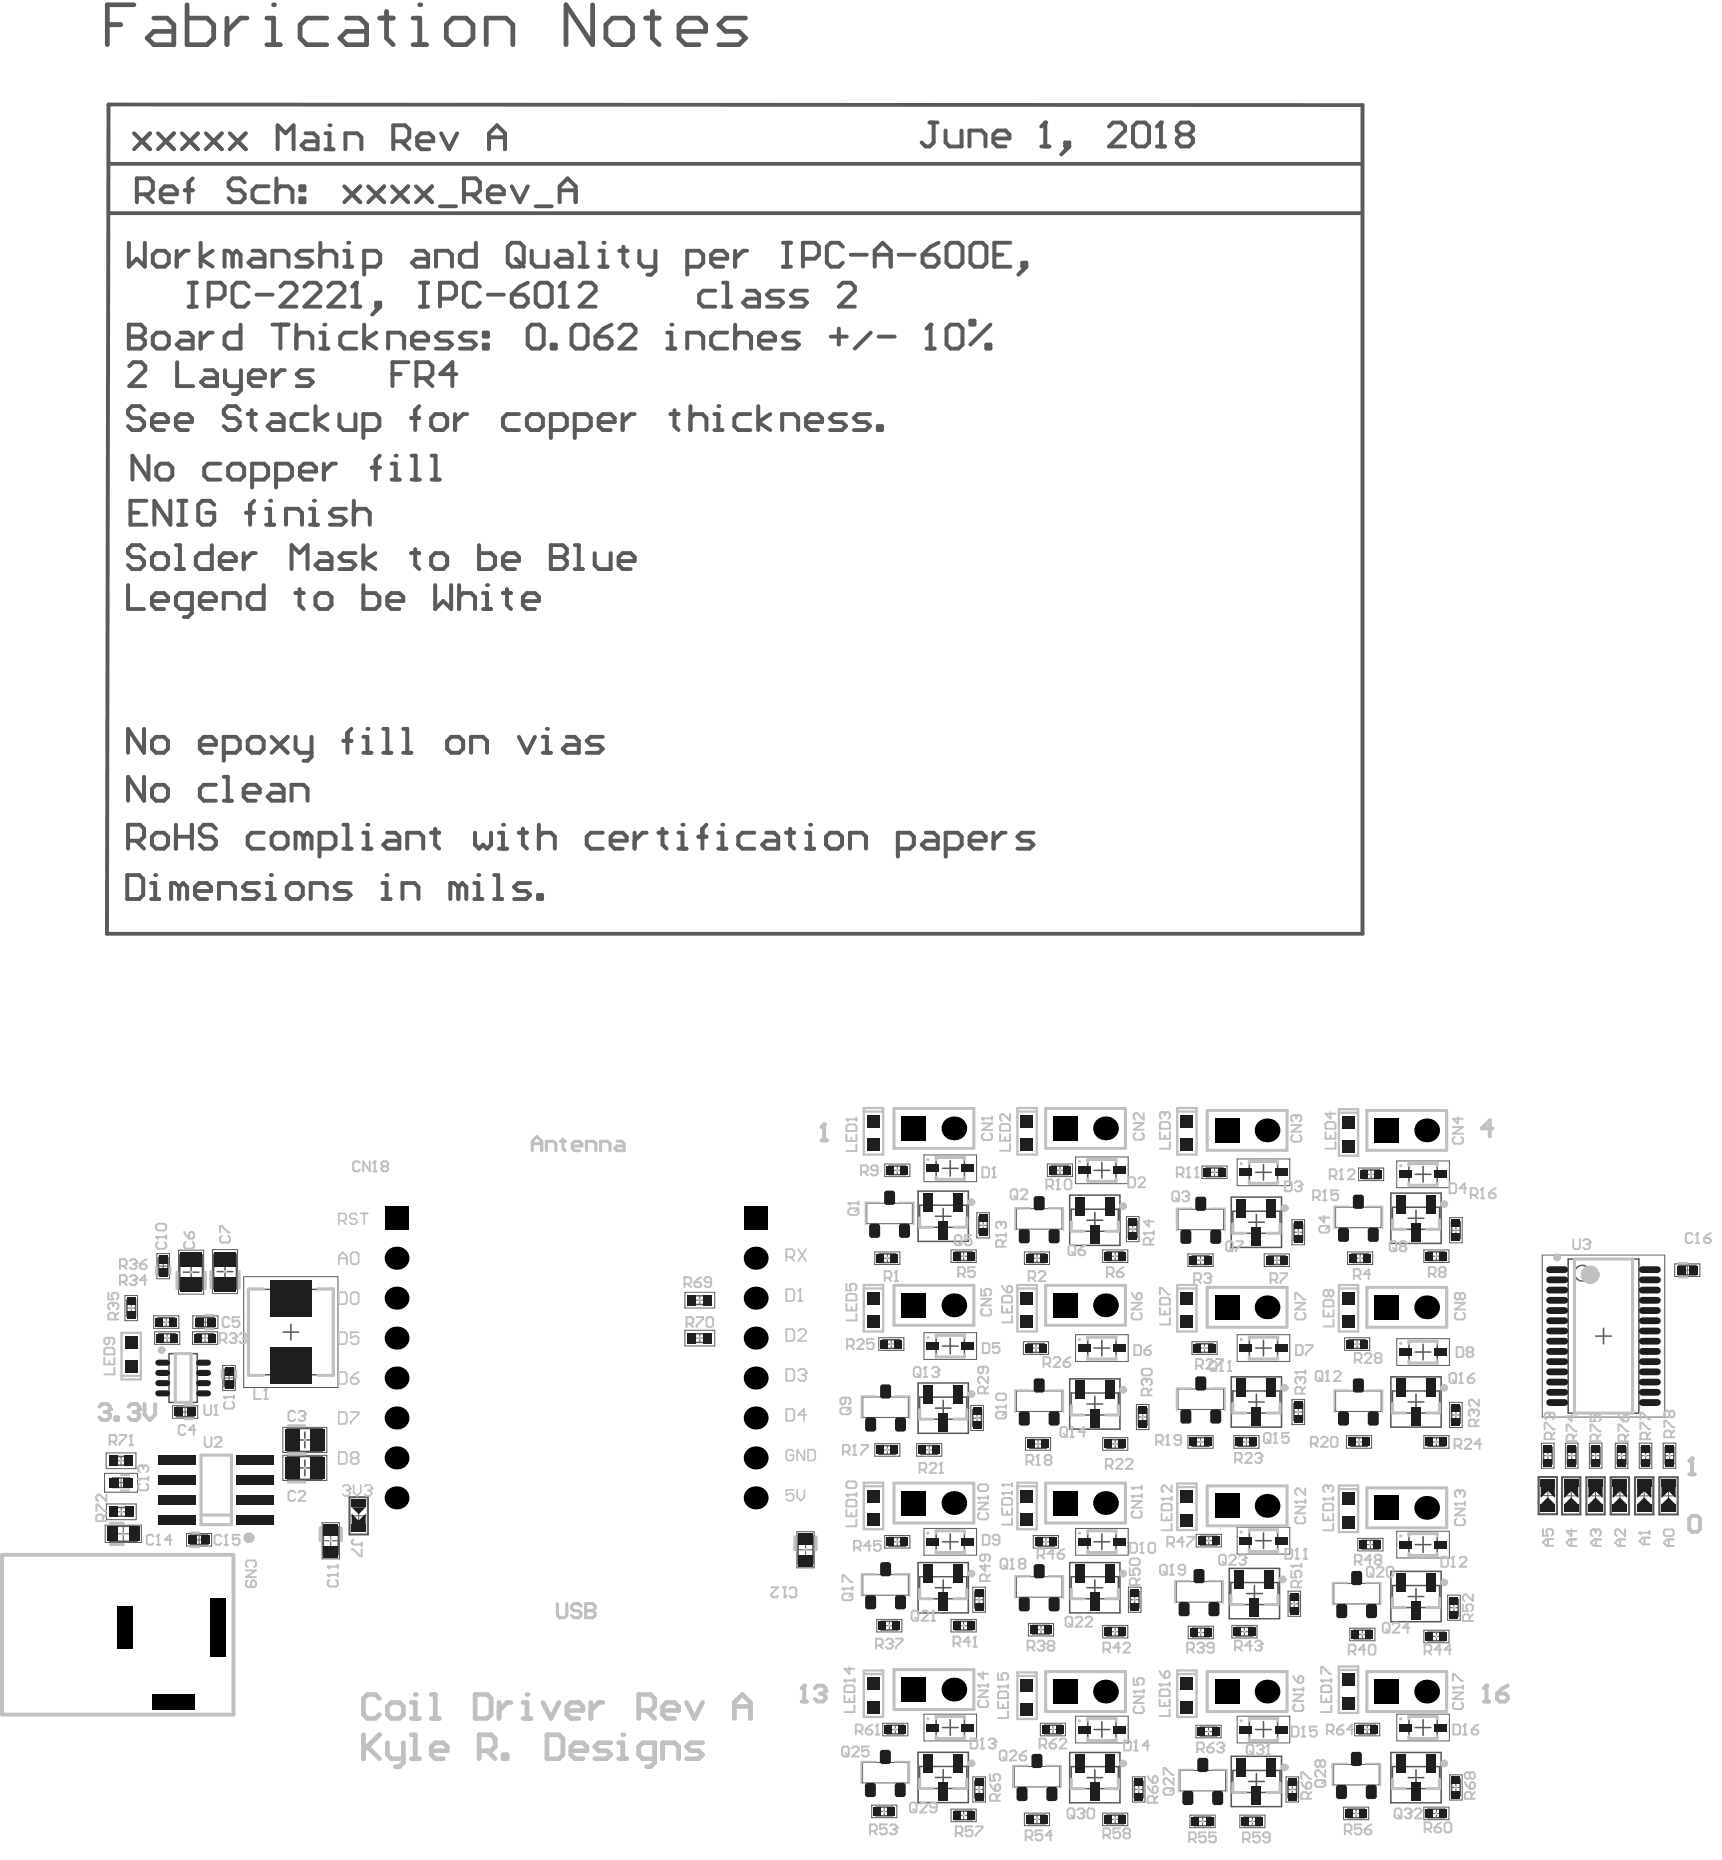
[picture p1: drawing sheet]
<svg xmlns="http://www.w3.org/2000/svg" width="364mm" height="394mm" viewBox="0 0 364 394" stroke-linecap="round" stroke-linejoin="round" font-family="sans-serif">
<g fill="none" stroke="#5a5a5a" stroke-width=".21">
<path d="M183.4 254.7h9.7v4.3h-9.7zM184.4 259.5h1.4v1.3h-1.4zM187.2 246.4h5.4v2.7h-5.4zM187.5 252.9h1.5v1.3h-1.5zM189 247.7h1.8M189.9 246.8v1.8M190.7 259.5h1.4v1.3h-1.4zM195.5 244.5h11.2v5.6h-11.2zM206.7 256.7h2.7v5.3h-2.7zM207.1 259.4h1.9M208 258.4v1.9M215.1 255.8h9.6v4.4h-9.6z"/>
<path d="M219.2 254h1.4v1.3h-1.4zM221.6 246.4h5.4v2.7h-5.4zM223.4 247.7h1.8M224.3 246.8v1.8M227.6 244.9h11.2v5.6h-11.2zM238.4 257.5h2.6v5.3h-2.6zM239.7 259.3v1.8M249.3 256h9.6v4.3h-9.6zM253.4 254.1h1.4v1.4h-1.4zM254.4 246.8h5.3v2.7h-5.3zM256.1 248.1h1.8M257 247.2v1.9"/>
<path d="M261.8 245.3h11.2v5.7h-11.2zM273.4 258.2h2.7v5.3h-2.7zM274.8 259.9v1.8M282.6 255.5h9.7v4.4h-9.7zM286.7 253.7h1.5v1.3h-1.5zM287.5 247.2h5.3v2.7h-5.3zM289.2 248.6h1.9M290.2 247.6v1.9M295.6 245.7h11.1v5.7h-11.1zM306.8 257.7h2.6v5.4h-2.6zM308.1 259.5v1.8M26.4 274.2h2.7v5.4h-2.7z"/>
<path d="M26.9 276.9h1.8M27.8 276v1.8M32.5 278.5h5.3v2.7h-5.3zM33.2 265.3h2.7v5.4h-2.7zM33.5 268h2M34.3 279.8h1.8M34.5 267v2M35.2 278.9v1.9M37.8 264.6h5.3v9.3h-5.3zM40.8 278.5h5.3v2.7h-5.3zM42.5 279.8h2M43.5 278.8v2"/>
<path d="M45 264.5h5.3v9.3h-5.3zM51.6 270.2h19.9v23.5h-19.9zM144.9 273.5h6.4v3.4h-6.4zM147.2 275.2h1.8M148.1 274.3v1.8M185.1 265h5.3v2.7h-5.3zM186.9 266.3h1.8M187.8 265.4v1.8M201.3 264.6h5.3v2.6h-5.3zM203 265.9h1.8M203.9 265v1.8M216 260.7h1.5v1.3h-1.5z"/>
<path d="M216.8 265h5.3v2.7h-5.3zM218.5 266.3h1.9M219.4 265.4v1.8M222.3 260.7h1.5v1.3h-1.5zM233.4 264.6h5.3v2.6h-5.3zM235.1 265.9h1.8M236 265v1.8M238.8 260.2h1.8M250.2 260.8h1.5v1.3h-1.5zM251.4 265.4h5.3v2.7h-5.3zM253.2 266.7h1.8M254.1 265.8v1.9"/>
<path d="M256.5 260.8h1.5v1.3h-1.5zM267.5 265.4h5.4v2.7h-5.4zM269.3 266.7h1.8M270.2 265.8v1.9M273.8 260.8h1.9M283.6 260.4h1.4v1.3h-1.4zM285.2 265h5.3v2.7h-5.3zM286.9 266.3h1.9M287.8 265.4v1.8M289.9 260.4h1.5v1.3h-1.5zM301.3 264.6h5.3v2.6h-5.3zM303.1 265.9h1.8"/>
<path d="M304 265v1.8M307.2 260.4h1.8M326.4 265.7h25.9v34.2h-25.9zM354.4 267.5h5.3v2.7h-5.3zM356.1 268.9h2M357.1 267.9v2M32.7 281.9h5.3v2.7h-5.3zM34.5 283.2h1.8M35.4 282.3v1.8M36.5 297.5h5.3v2.7h-5.3zM38.2 298.9h2M39.2 297.9v2"/>
<path d="M40.7 281.9h5.4v2.7h-5.4zM42.5 283.2h1.8M43.4 282.3v1.8M47.1 289h2.7v5.3h-2.7zM47.5 291.7h2M48.5 290.7v2M144.9 281.6h6.4v3.3h-6.4zM147.2 283.2h1.8M148.1 282.3v1.8M182.6 295.7h9.6v4.3h-9.6zM186 283.2h5.3v2.6h-5.3zM186.7 293.9h1.4v1.3h-1.4z"/>
<path d="M187.7 284.5h1.8M188.6 283.6v1.8M195.5 282.1h11.2v5.6h-11.2zM205.5 297.5h2.6v5.3h-2.6zM206.8 299.2v1.9M215.1 294.4h9.6v4.4h-9.6zM216 299.3h1.5v1.3h-1.5zM216.6 284h5.3v2.7h-5.3zM218.3 285.3h1.9M219.2 292.6h1.4v1.3h-1.4zM219.2 284.4v1.9M222.3 299.3h1.5v1.3h-1.5z"/>
<path d="M227.6 282.5h11.2v5.7h-11.2zM240.5 297.3h2.7v5.3h-2.7zM240.9 299.9h1.8M241.8 299v1.9M249.3 294h9.6v4.3h-9.6zM250.2 298.8h1.5v1.4h-1.5zM252.3 284h5.3v2.7h-5.3zM253.4 292.2h1.4v1.3h-1.4zM254 285.3h1.8M254.9 284.4v1.9M256.5 298.8h1.5v1.4h-1.5zM261.8 282.5h11.2v5.7h-11.2z"/>
<path d="M273.4 296.2h2.7v5.3h-2.7zM273.8 298.9h1.9M274.8 298v1.8M282.6 294.4h9.7v4.4h-9.7zM283.6 299.3h1.4v1.3h-1.4zM284.5 283.2h5.4v2.6h-5.4zM286.3 284.5h1.8M286.7 292.6h1.5v1.3h-1.5zM287.2 283.6v1.8M289.9 299.3h1.5v1.3h-1.5zM295.6 283.4h11.1v5.6h-11.1zM306.8 296.8h2.6v5.3h-2.6z"/>
<path d="M307.2 299.5h1.8M308.1 298.6v1.8M22.1 311.9h7v3.9h-7zM22.5 307.5h6.3v3.4h-6.3zM22.5 318.3h6.3v3.4h-6.3zM24.6 313.9h2M24.7 309.2h1.8M25.6 308.3v1.8M25.6 312.9v2M25.7 319.1v1.8M59.9 302.1h9.3v5.4h-9.3zM59.9 308h9.3v5.4h-9.3z"/>
<path d="M74.1 317h3.6v7.7h-3.6zM75.9 319.3v3.1M183.5 300.5h1.5v1.4h-1.5zM185.1 305.6h5.3v2.6h-5.3zM186.9 306.9h1.8M187.8 306v1.8M189.8 300.5h1.5v1.4h-1.5zM194 305.6h5.3v2.6h-5.3zM195.7 306.9h1.9M196.6 306v1.8M205.9 300.1h1.8M217 304.3h5.3v2.7h-5.3z"/>
<path d="M218.8 305.6h1.8M219.7 304.7v1.8M233.4 304.3h5.3v2.7h-5.3zM235.1 305.6h1.8M236 304.7v1.8M251.4 303.9h5.3v2.6h-5.3zM253.2 305.2h1.8M254.1 304.3v1.8M261.1 303.9h5.3v2.6h-5.3zM262.9 305.2h1.8M263.8 304.3v1.8M285 303.9h5.3v2.6h-5.3z"/>
<path d="M286.7 305.2h1.8M287.6 304.3v1.8M301.3 303.9h5.3v2.6h-5.3zM303.1 305.2h1.8M304 304.3v1.8M325.7 312.7h3.7v7.7h-3.7zM326 316.6h3.1M326.2 305.5h2.7v5.3h-2.7zM326.6 308.1h1.9M327.6 307.2v1.8M327.6 315v3.2M330.7 312.8h3.6v7.7h-3.6z"/>
<path d="M330.9 316.6h3.2M331.3 305.5h2.6v5.3h-2.6zM331.7 308.1h1.8M332.5 315v3.2M332.6 307.2v1.8M335.8 312.8h3.7v7.7h-3.7zM336.1 316.6h3.1M336.4 305.5h2.6v5.3h-2.6zM336.8 308.1h1.8M337.7 315v3.2M337.7 307.2v1.8M341 312.8h3.6v7.7h-3.6z"/>
<path d="M341.2 316.6h3.2M341.8 305.5h2.7v5.3h-2.7zM342.3 308.1h1.8M342.8 315v3.2M343.2 307.2v1.8M346.1 312.8h3.7v7.7h-3.7zM346.4 316.6h3.1M346.9 305.5h2.7v5.3h-2.7zM347.3 308.1h1.9M348 315v3.2M348.2 307.2v1.8M351.3 312.8h3.6v7.7h-3.6z"/>
<path d="M351.5 316.6h3.2M352 305.5h2.6v5.3h-2.6zM352.4 308.1h1.8M353.1 315v3.2M353.3 307.2v1.8M22.3 322.8h7.6v3.7h-7.6zM24.5 324.7h3.2M24.8 320h1.8M26.1 323.1v3.1M39.5 324.6h5.3v2.7h-5.3zM41.1 325.9h2M42.1 324.9v2"/>
<path d="M68.2 322.3h3.6v7.7h-3.6zM68.4 326.1h3.2M70 324.6v3.1M74.3 320.9h3.2M168.6 324.2h3.7v7.7h-3.7zM168.9 328h3.2M170.5 326.5v3.1M182.6 333.3h9.6v4.3h-9.6zM183.5 338.1h1.5v1.4h-1.5zM186.7 331.5h1.4v1.3h-1.4zM187.2 325h5.4v2.7h-5.4zM189 326.3h1.8"/>
<path d="M189.8 338.1h1.5v1.4h-1.5zM189.9 325.4v1.9M195.5 323.5h11.2v5.7h-11.2zM205.9 335.9h2.6v5.4h-2.6zM206.3 338.6h1.8M207.2 337.7v1.8M215.1 333.7h9.6v4.4h-9.6zM216 338.6h1.5v1.3h-1.5zM218.7 325h5.3v2.7h-5.3zM219.2 331.9h1.4v1.3h-1.4zM220.4 326.3h1.8M221.3 325.4v1.9"/>
<path d="M222.3 338.6h1.5v1.3h-1.5zM227.6 323.5h11.2v5.7h-11.2zM238.8 335.9h2.7v5.4h-2.7zM239.2 338.6h1.8M240.1 337.7v1.8M248.9 334.8h9.7v4.3h-9.7zM249.9 339.6h1.4v1.3h-1.4zM253 332.9h1.5v1.4h-1.5zM253.1 324.8h5.4v2.6h-5.4zM254.9 326.1h1.8M255.8 325.2v1.8M256.2 339.6h1.4v1.3h-1.4z"/>
<path d="M261.8 323.3h11.2v5.6h-11.2zM272.6 336.8h2.6v5.3h-2.6zM273 339.5h1.8M273.9 338.5v1.9M282.3 335.2h9.6v4.3h-9.6zM286.4 333.4h1.4v1.3h-1.4zM287.3 325.6h5.4v2.7h-5.4zM289.1 326.9h1.8M290 326v1.9M295.6 324.1h11.1v5.7h-11.1zM306.4 337.6h2.6v5.4h-2.6zM307.7 339.4v1.8"/>
<path d="M185.5 342.8h5.4v2.6h-5.4zM187.3 344.1h1.8M188.2 343.2v1.8M201.3 342.8h5.3v2.6h-5.3zM203 344.1h1.8M203.9 343.2v1.8M217.6 343.6h5.4v2.7h-5.4zM219.4 344.9h1.8M220.3 344v1.9M233.4 344h5.3v2.7h-5.3zM235.1 345.4h1.8M236 344.5v1.8"/>
<path d="M251.5 344.2h5.3v2.7h-5.3zM253.2 345.5h1.8M254.1 344.6v1.9M260.7 344h5.3v2.7h-5.3zM262.4 345.4h1.9M263.4 344.5v1.8M283.2 340h1.5v1.3h-1.5zM285.7 344.6h5.3v2.7h-5.3zM287.4 346h1.8M288.3 345.1v1.8M289.5 340h1.5v1.3h-1.5zM301.3 345.1h5.3v2.6h-5.3z"/>
<path d="M303.1 346.4h1.8M304 345.5v1.8M306.8 340.3h1.8M182.5 373.1h9.7v4.3h-9.7zM183.5 377.9h1.4v1.3h-1.4zM186.6 371.2h1.5v1.4h-1.5zM186.8 364.8h5.3v2.6h-5.3zM188.6 366.1h1.8M189.5 365.2v1.8M189.8 377.9h1.5v1.3h-1.5zM195.5 362.8h11.2v5.7h-11.2zM205.9 376.1h2.6v5.3h-2.6z"/>
<path d="M206.3 378.8h1.8M207.2 377.9v1.8M214.6 373.9h9.7v4.3h-9.7zM215.6 378.7h1.4v1.4h-1.4zM218.7 372.1h1.5v1.3h-1.5zM220.2 364.8h5.3v2.6h-5.3zM221.9 378.7h1.4v1.4h-1.4zM221.9 366.1h1.8M222.8 365.2v1.8M227.6 363.3h11.2v5.6h-11.2zM239.6 376.1h2.7v5.3h-2.7zM240.1 378.8h1.8"/>
<path d="M241 377.9v1.8M249.7 374.7h9.7v4.4h-9.7zM250.6 379.6h1.5v1.3h-1.5zM253.1 365.2h5.3v2.6h-5.3zM253.8 372.9h1.5v1.3h-1.5zM254.8 366.5h1.9M255.8 365.6v1.8M257 379.6h1.4v1.3h-1.4zM261.8 363.3h11.2v5.6h-11.2zM272.2 376.1h2.6v5.3h-2.6zM272.6 378.8h1.8M273.5 377.9v1.8"/>
<path d="M282.2 373.5h9.7v4.3h-9.7zM283.2 378.3h1.4v1.3h-1.4zM286.3 371.6h1.5v1.4h-1.5zM286.7 364.8h5.3v2.6h-5.3zM288.4 366.1h1.9M289.3 365.2v1.8M289.5 378.3h1.4v1.3h-1.4zM295.6 362.8h11.1v5.7h-11.1zM306.8 375.7h2.6v5.3h-2.6zM307.2 378.3h1.8M308.1 377.4v1.9M184.5 382.1h5.3v2.6h-5.3z"/>
<path d="M186.2 383.4h1.8M187.1 382.5v1.8M201.3 382.9h5.3v2.7h-5.3zM203 384.3h1.8M203.9 383.3v1.9M216.8 383.8h5.3v2.6h-5.3zM218.5 385.1h1.9M219.4 384.2v1.8M233.4 383.8h5.3v2.6h-5.3zM235.1 385.1h1.8M236 384.2v1.8M251.8 384.2h5.3v2.7h-5.3z"/>
<path d="M253.6 385.5h1.8M254.5 384.6v1.8M262.4 384.2h5.3v2.7h-5.3zM264.1 385.5h1.9M265 384.6v1.8M284.3 382.5h5.4v2.7h-5.4zM286.1 383.8h1.8M287 382.9v1.9M301.3 382.5h5.3v2.7h-5.3zM303.1 383.8h1.8M304 382.9v1.9"/>
</g>
<g fill="none" stroke="#5a5a5a" stroke-width=".33">
<path d="M188.1 246.8h3.5v1.8h-3.5zM194.3 252.1h10.6v10.7h-10.6zM194.6 255.1h10v4.7h-10zM197.9 257.4h3.4M198.1 245h6v4.5h-6zM199.4 247.3h3.4M199.6 255.8v3.3M201.1 245.6v3.4M207.1 257.6h1.9v3.5h-1.9zM222.6 246.8h3.4v1.8h-3.4zM226.4 253h10.6v10.6h-10.6zM226.7 256h10v4.6h-10z"/>
<path d="M230 258.3h3.4M230.2 245.5h6v4.5h-6zM231.5 247.7h3.3M231.7 256.6v3.4M233.2 246.1v3.3M238.8 258.4h1.8v3.5h-1.8zM255.3 247.2h3.5v1.9h-3.5zM260.6 253.4h10.6v10.6h-10.6zM260.9 256.4h10v4.6h-10zM264.2 258.7h3.3M264.4 245.9h6v4.5h-6zM265.7 248.1h3.3"/>
<path d="M265.9 257v3.4M267.4 246.5v3.3M273.8 259.1h1.9v3.5h-1.9zM288.4 247.6h3.5v1.9h-3.5zM294.3 252.5h10.7v10.7h-10.7zM294.7 255.5h9.9v4.7h-9.9zM298 257.9h3.3M298.2 246.3h5.9v4.5h-5.9zM299.5 248.6h3.3M299.7 256.2v3.3M301.2 246.9v3.3M307.2 258.7h1.8v3.4h-1.8z"/>
<path d="M26.9 275.1h1.8v3.5h-1.8zM33.4 278.9h3.5v1.9h-3.5zM33.5 266.2h2v3.6h-2zM38 265.6h4.9v7.3h-4.9zM38.8 269.3h3.3M40.4 267.6v3.3M41.6 278.8h3.7v2h-3.7zM45.2 265.5h4.8v7.3h-4.8zM46 269.2h3.3M47.6 267.5v3.3M52.5 272.9h18.1v18.1h-18.1zM146.4 274.3h3.4v1.8h-3.4z"/>
<path d="M186 265.4h3.5v1.8h-3.5zM202.2 265h3.5v1.8h-3.5zM217.7 265.4h3.5v1.8h-3.5zM234.3 265h3.5v1.8h-3.5zM252.3 265.8h3.5v1.9h-3.5zM268.5 265.8h3.5v1.9h-3.5zM286.1 265.4h3.5v1.8h-3.5zM302.2 265h3.5v1.8h-3.5zM331.9 266.5h14.9v32.6h-14.9zM355.2 267.9h3.7v2h-3.7zM33.6 282.3h3.5v1.8h-3.5zM35.8 286.5h5.9v10.3h-5.9z"/>
<path d="M37.3 297.9h3.7v2h-3.7zM41.7 282.3h3.4v1.8h-3.4zM47.5 289.9h2v3.6h-2zM59.9 282h3.3M61.6 280.3v3.3M146.4 282.3h3.4v1.8h-3.4zM186.9 283.6h3.5v1.8h-3.5zM194.3 292.7h10.6v10.7h-10.6zM194.6 295.7h10v4.7h-10zM197.9 298.1h3.4M198.1 282.7h6v4.5h-6zM199.4 284.9h3.4"/>
<path d="M199.6 296.4v3.3M201.1 283.3v3.3M205.9 298.4h1.8v3.5h-1.8zM217.5 284.4h3.5v1.9h-3.5zM226.4 291.9h10.6v10.6h-10.6zM226.7 294.8h10v4.7h-10zM230 297.2h3.4M230.2 283.1h6v4.5h-6zM231.5 285.3h3.3M231.7 295.5v3.3M233.2 283.7v3.3M240.9 298.2h1.8v3.5h-1.8z"/>
<path d="M253.2 284.4h3.5v1.9h-3.5zM260.6 291.4h10.6v10.7h-10.6zM260.9 294.4h10v4.7h-10zM264.2 296.8h3.3M264.4 283.1h6v4.5h-6zM265.7 285.3h3.3M265.9 295.1v3.3M267.4 283.7v3.3M273.8 297.1h1.9v3.5h-1.9zM285.5 283.6h3.5v1.8h-3.5zM294.3 291.4h10.7v10.7h-10.7zM294.7 294.4h9.9v4.7h-9.9z"/>
<path d="M298 296.8h3.3M298.2 283.9h5.9v4.5h-5.9zM299.5 286.2h3.3M299.7 295.1v3.3M301.2 284.5v3.4M307.2 297.7h1.8v3.5h-1.8zM337.7 282.8h3.3M339.3 281.1v3.4M23.8 312.9h3.6v2h-3.6zM23.9 308.3h3.5v1.8h-3.5zM23.9 319.1h3.5v1.8h-3.5zM60.9 308.3h7.3v4.8h-7.3z"/>
<path d="M60.9 302.4h7.3v4.8h-7.3zM62.8 304.8h3.4M62.8 310.7h3.4M64.5 303.1v3.4M64.5 309v3.4M73.9 316.9h4v7.9h-4zM186 306h3.5v1.8h-3.5zM194.9 306h3.5v1.8h-3.5zM217.9 304.7h3.5v1.8h-3.5zM234.3 304.7h3.5v1.8h-3.5zM252.3 304.3h3.5v1.8h-3.5zM262 304.3h3.5v1.8h-3.5z"/>
<path d="M285.9 304.3h3.5v1.8h-3.5zM302.2 304.3h3.5v1.8h-3.5zM325.6 312.6h3.9v8h-3.9zM326.6 306.4h1.9v3.5h-1.9zM330.5 312.6h4v8h-4zM331.7 306.4h1.8v3.5h-1.8zM335.7 312.6h4v8h-4zM336.8 306.4h1.8v3.5h-1.8zM340.8 312.6h4v8h-4zM342.3 306.4h1.8v3.5h-1.8zM346 312.6h4v8h-4zM347.3 306.4h1.9v3.5h-1.9z"/>
<path d="M351.1 312.6h4v8h-4zM352.4 306.4h1.8v3.5h-1.8zM23.2 323.1h5.8v3.1h-5.8zM40.3 324.9h3.7v2h-3.7zM68.4 323.2h3.2v5.8h-3.2zM168.9 325.1h3.2v5.9h-3.2zM188.1 325.4h3.5v1.9h-3.5zM194.3 330.7h10.6v10.7h-10.6zM194.6 333.7h10v4.7h-10zM197.9 336.1h3.4M198.1 324.1h6v4.5h-6zM199.4 326.3h3.4"/>
<path d="M199.6 334.4v3.3M201.1 324.7v3.3M206.3 336.9h1.8v3.5h-1.8zM219.6 325.4h3.5v1.9h-3.5zM226.4 330.7h10.6v10.7h-10.6zM226.7 333.7h10v4.7h-10zM230 336.1h3.4M230.2 324.1h6v4.5h-6zM231.5 326.3h3.3M231.7 334.4v3.3M233.2 324.7v3.3M239.2 336.9h1.8v3.5h-1.8z"/>
<path d="M254.1 325.2h3.5v1.8h-3.5zM260.1 332h10.7v10.6h-10.7zM260.5 335h10v4.6h-10zM263.8 337.3h3.3M264.4 323.9h6v4.5h-6zM265.5 335.6v3.4M265.7 326.1h3.3M267.4 324.5v3.3M273 337.7h1.8v3.5h-1.8zM288.3 326h3.4v1.9h-3.4zM294.3 332.6h10.7v10.7h-10.7zM294.7 335.6h9.9v4.7h-9.9z"/>
<path d="M298 337.9h3.3M298.2 324.7h5.9v4.5h-5.9zM299.5 326.9h3.3M299.7 336.3v3.3M301.2 325.3v3.3M306.8 338.6h1.8v3.4h-1.8zM186.5 343.2h3.5v1.8h-3.5zM202.2 343.2h3.5v1.8h-3.5zM218.5 344h3.5v1.9h-3.5zM234.3 344.5h3.5v1.8h-3.5zM252.4 344.6h3.5v1.9h-3.5zM261.6 344.5h3.5v1.8h-3.5z"/>
<path d="M286.6 345.1h3.5v1.8h-3.5zM302.2 345.5h3.5v1.8h-3.5zM187.7 365.2h3.5v1.8h-3.5zM194.3 370.9h10.6v10.7h-10.6zM194.6 373.9h10v4.7h-10zM197.9 376.2h3.4M198.1 363.4h6v4.5h-6zM199.4 365.7h3.4M199.6 374.6v3.3M201.1 364v3.3M206.3 377h1.8v3.5h-1.8zM221.1 365.2h3.5v1.8h-3.5z"/>
<path d="M226.4 370.9h10.6v10.7h-10.6zM226.7 373.9h10v4.7h-10zM230 376.3h3.4M230.2 363.8h6v4.5h-6zM231.5 366.1h3.3M231.7 374.6v3.3M233.2 364.4v3.3M240.1 377h1.8v3.5h-1.8zM254 365.6h3.5v1.8h-3.5zM260.6 371.8h10.6v10.6h-10.6zM260.9 374.7h10v4.7h-10zM264.2 377.1h3.3"/>
<path d="M264.4 363.8h6v4.5h-6zM265.7 366.1h3.3M265.9 375.4v3.3M267.4 364.4v3.3M272.6 377h1.8v3.5h-1.8zM287.6 365.2h3.5v1.8h-3.5zM294.3 370.9h10.7v10.7h-10.7zM294.7 373.9h9.9v4.7h-9.9zM298 376.3h3.3M298.2 363.4h5.9v4.5h-5.9zM299.5 365.7h3.3M299.7 374.6v3.3"/>
<path d="M301.2 364v3.3M307.2 376.6h1.8v3.5h-1.8zM185.4 382.5h3.5v1.8h-3.5zM202.2 383.3h3.5v1.9h-3.5zM217.7 384.2h3.5v1.8h-3.5zM234.3 384.2h3.5v1.8h-3.5zM252.7 384.6h3.5v1.8h-3.5zM263.3 384.6h3.5v1.8h-3.5zM285.3 382.9h3.4v1.9h-3.4zM302.2 382.9h3.5v1.9h-3.5z"/>
<circle cx="334.9" cy="269.5" r="1.66"/>
</g>
<g fill="#5a5a5a">
<path d="M83.1 316.2h1.7v1.7h-1.7z"/>
<path d="M83.1 257h1.7v1.7h-1.7z"/>
<path d="M83.1 265.5h1.7v1.7h-1.7z"/>
<path d="M83.1 273.9h1.7v1.7h-1.7z"/>
<path d="M83.1 282.4h1.7v1.7h-1.7z"/>
<path d="M83.1 290.8h1.7v1.7h-1.7z"/>
<path d="M83.1 299.3h1.7v1.7h-1.7z"/>
<path d="M83.1 307.7h1.7v1.7h-1.7z"/>
<path d="M159.1 316.2h1.7v1.7h-1.7z"/>
<path d="M159.1 257h1.7v1.7h-1.7z"/>
<path d="M159.1 265.5h1.7v1.7h-1.7z"/>
<path d="M159.1 273.9h1.7v1.7h-1.7z"/>
<path d="M159.1 282.4h1.7v1.7h-1.7z"/>
<path d="M159.1 290.8h1.7v1.7h-1.7z"/>
<path d="M159.1 299.3h1.7v1.7h-1.7z"/>
<path d="M159.1 307.7h1.7v1.7h-1.7z"/>
</g>
<path d="M23 22.1l265.3 .1v175.4h-265.7zM23 34.7h264.9M23.1 45.1h265.2" fill="none" stroke="#5a5a5a" stroke-width=".82"/>
<g fill="none" stroke="#5a5a5a" stroke-width=".83">
<path d="M31.4 96.4v5.1l-3.4-5.1v5.1M33.9 98.1h1.7l.9 .9v1.7l-.9 .8h-1.7l-.8-.8v-1.7zM46.6 98.1h-2.5l-.9 .9v1.7l.9 .8h2.5M49.1 98.1h1.7l.9 .9v1.7l-.9 .8h-1.7l-.8-.8v-1.7zM63.5 99.8h3.4v-.8l-.9-.9h-1.7l-.8 .9v1.7l.8 .8h1.7M68.5 98.1v3.4M71.1 98.1h-.9l-1.7 1.7M78.7 99h1.7M80.4 96.4l-.9 .9v4.2M82.9 98.1h.8v3.4M53.4 101.5h2.5l.8-.8v-1.7l-.8-.9h-2.5v5.1M58.4 101.5h2.5l.9-.8v-1.7l-.9-.9h-2.5v5.1"/>
<path d="M82.9 101.5h1.7"/>
</g>
<circle cx="83.7" cy="96.4" r=".41" fill="#5a5a5a"/>
<g fill="none" stroke="#5a5a5a" stroke-width=".83">
<path d="M40.8 37.7l-.9 .9v4.2M51.8 38.6l-.9-.9h-1.7l-.8 .9v.8l.8 .9h1.7l.9 .8v.9l-.9 .8h-1.7l-.8-.8M56.8 39.4h-2.5l-.9 .9v1.7l.9 .8h2.5M58.5 37.7v5.1M63.6 39.4h.8v.9h-.8zM72.9 39.4l3.3 3.4M76.2 39.4l-3.3 3.4M77.9 39.4l3.4 3.4M81.3 39.4l-3.4 3.4M83 39.4l3.4 3.4M86.4 39.4l-3.4 3.4M88.1 39.4l3.3 3.4"/>
<path d="M91.4 39.4l-3.3 3.4M108.3 39.4l1.7 3.4 1.7-3.4M29 41.1h2.5l.8-.8v-1.7l-.8-.9h-2.5v5.1M30.7 41.1l1.6 1.7M34 41.1h3.4v-.8l-.8-.9h-1.7l-.9 .9v1.7l.9 .8h1.7M39.1 40.3h1.7M39.9 59.8h1.7M40.8 59.8v5.1M58.5 40.3l.9-.9h1.6l.9 .9v2.5M63.6 42h.8v.8h-.8zM75.4 59.8v5.1M93.1 43.7h3.4"/>
<path d="M98.2 41.1h2.5l.9-.8v-1.7l-.9-.9h-2.5v5.1M99.9 41.1l1.7 1.7M103.2 41.1h3.4v-.8l-.8-.9h-1.7l-.9 .9v1.7l.9 .8h1.7M113.4 43.7h3.4M118.4 40.3h3.4M118.4 42.8v-3.4l1.7-1.7 1.7 1.7v3.4M27.4 77.5l.8-.8h1.7l.8 .8v.9l-3.3 3.3h3.3M37.5 76.7v5h3.4M39.9 64.9h1.7M43.4 78.4h1.7l.8 .8v2.5h-2.5l-.9-.8 .9-.9h2.5M44.2 63.2h2.5l.8-.8v-1.7l-.8-.9h-2.5v5.1M47.6 78.4v2.5l.9 .8h2.5"/>
<path d="M51 78.4v4.2l-.9 .8h-.8M52.6 60.7l-.8-.9h-1.7l-.9 .9v3.4l.9 .8h1.7l.8-.8M54.3 62.4h3.4M57.7 78.4v3.3M59.3 60.7l.9-.9h1.7l.8 .9v.8l-3.4 3.4h3.4M60.3 78.4h-.9l-1.7 1.6M64.4 60.7l.9-.9h1.6l.9 .9v.8l-3.4 3.4h3.4M66.2 78.4h-2.5l-.9 .8 .9 .8h1.6l.9 .9-.9 .8h-2.5M69.5 60.7l.8-.9h1.7l.9 .9v.8l-3.4 3.4h3.4M74.5 64.9h1.7M83.1 79.2h1.7M86.4 76.7h-3.3v5"/>
<path d="M96.6 79.2h-3.4l2.5-2.5v5M52.7 80h3.4v-.8l-.9-.8h-1.7l-.8 .8v1.7l.8 .8h1.7M87.1 96.4h.9v5.1M88.1 80h2.6l.8-.8v-1.7l-.8-.8h-2.6v5M89.8 80l1.7 1.7M91.3 96.4h.9v5.1M87.1 101.5h1.7M91.3 101.5h1.7"/>
</g>
<circle cx="75.4" cy="59.8" r=".41" fill="#5a5a5a"/>
<g fill="none" stroke="#5a5a5a" stroke-width=".83">
<path d="M75.4 59.8l-.9 .9M88.9 59.8h1.7M89.7 59.8v5.1M111.7 59.8l-1.7 .9-1.7 1.7M114.2 59.8h1.7l.8 .9v3.4l-.8 .8h-1.7l-.8-.8v-3.4zM119.3 59.8v5.1M79.6 64.1h.9v.8h-.9zM80.5 64.9l-1.7 1.7M88.9 64.9h1.7M93.1 63.2h2.5l.9-.8v-1.7l-.9-.9h-2.5v5.1M101.6 60.7l-.9-.9h-1.7l-.8 .9v3.4l.8 .8h1.7l.9-.8M103.2 62.4h3.4"/>
<path d="M108.3 62.4h2.5l.9 .8v.9l-.9 .8h-1.6l-.9-.8zM118.4 64.9h1.7"/>
</g>
<circle cx="119.3" cy="59.8" r=".41" fill="#5a5a5a"/>
<g fill="none" stroke="#5a5a5a" stroke-width=".83">
<path d="M119.3 59.8l-.9 .9M153 59.8h.9v5.1M122.7 60.7l.8-.9h1.7l.8 .9v.8l-3.3 3.4h3.3M151.4 61.5h-2.6l-.8 .9v1.7l.8 .8h2.6M153 64.9h1.7M158.1 61.5h1.7l.8 .9v2.5h-2.5l-.8-.8 .8-.9h2.5M165.7 61.5h-2.5l-.9 .9 .9 .8h1.7l.8 .9-.8 .8h-2.6M170.8 61.5h-2.6l-.8 .9 .8 .8h1.7l.9 .9-.9 .8h-2.5M177.5 60.7l.9-.9h1.7l.8 .9v.8l-3.4 3.4h3.4M27.6 108.5h1.7M31 106h-3.4v5.1h3.4M36 106v5.1l-3.3-5.1v5.1"/>
<path d="M37.7 106h1.7M37.7 111.1h1.7M38.6 106v5.1M45.3 106.8l-.8-.8h-1.7l-.8 .8v3.4l.8 .9h1.7l.8-.9v-1.7h-1.7M52.1 108.5h1.7M53.8 106l-.9 .8v4.3M56.3 111.1h1.7M56.3 107.7h.9v3.4"/>
</g>
<circle cx="57.2" cy="106" r=".41" fill="#5a5a5a"/>
<path d="M60.5 111.1v-3.4h2.6l.8 .8v2.6M65.6 107.7h.8v3.4M65.6 111.1h1.7" fill="none" stroke="#5a5a5a" stroke-width=".83"/>
<circle cx="66.4" cy="106" r=".41" fill="#5a5a5a"/>
<g fill="none" stroke="#5a5a5a" stroke-width=".83">
<path d="M30.5 86.8l-.9-.8h-1.7l-.8 .8v.9l.8 .8h1.7l.9 .8v.9l-.9 .8h-1.7l-.8-.8M32.2 89.3h3.3v-.8l-.8-.8h-1.7l-.8 .8v1.7l.8 .8h1.7M37.2 89.3h3.4v-.8l-.8-.8h-1.7l-.9 .8v1.7l.9 .8h1.7M50.7 86.8l-.8-.8h-1.7l-.8 .8v.9l.8 .8h1.7l.8 .8v.9l-.8 .8h-1.7l-.8-.8M52.4 87.7h1.7M53.3 86.8v3.4l.8 .8M57.5 87.7h1.7l.8 .8v2.5h-2.5l-.9-.8 .9-.9h2.5M65.1 87.7h-2.5l-.9 .8v1.7l.9 .8h2.5M66.8 86v5M69.3 87.7l-2.5 1.6 2.5 1.7M71.8 87.7v2.5l.9 .8h2.5v-3.3M76.9 91h2.5l.9-.8v-1.7l-.9-.8h-2.5v5"/>
<path d="M87 88.5h1.7M88.7 86l-.8 .8v4.2M92.1 87.7h1.7l.8 .8v1.7l-.8 .8h-1.7l-.8-.8v-1.7zM96.3 87.7v3.3M98.8 87.7h-.8l-1.7 1.6M109.8 87.7h-2.5l-.9 .8v1.7l.9 .8h2.5M112.4 87.7h1.6l.9 .8v1.7l-.9 .8h-1.6l-.9-.8v-1.7zM116.6 91h2.5l.9-.8v-1.7l-.9-.8h-2.5v5M121.6 91h2.6l.8-.8v-1.7l-.8-.8h-2.6v5M126.7 89.3h3.4v-.8l-.9-.8h-1.7l-.8 .8v1.7l.8 .8h1.7M131.8 87.7v3.3M134.3 87.7h-.8l-1.7 1.6"/>
<path d="M141.9 87.7h1.7M142.7 86.8v3.4l.9 .8M146.1 88.5l.9-.8h1.6l.9 .8v2.5M146.1 86v5M151.2 91h1.7M151.2 87.7h.8v3.3M73.2 107.7h-2.5l-.9 .8 .9 .9h1.6l.9 .8-.9 .9h-2.5M74.9 108.5l.8-.8h1.7l.9 .8v2.6M74.9 106v5.1M30.5 164.4v5.1l-3.4-5.1v5.1M33 166.1h1.7l.8 .9v1.6l-.8 .9h-1.7l-.8-.9v-1.6zM45.7 166.1h-2.6l-.8 .9v1.6l.8 .9h2.6"/>
<path d="M47.4 169.5h1.6M47.4 164.4h.8v5.1M51.6 167.8h3.4v-.8l-.9-.9h-1.7l-.8 .9v1.6l.8 .9h1.7M57.5 166.1h1.7l.8 .9v2.5h-2.5l-.9-.9 .9-.8h2.5M61.7 169.5v-3.4h2.5l.9 .9v2.5"/>
</g>
<circle cx="152" cy="86" r=".41" fill="#5a5a5a"/>
<g fill="none" stroke="#5a5a5a" stroke-width=".83">
<path d="M27.3 51.4v5.1l1.7-1.7 1.6 1.7v-5.1M33.2 53.1h1.7l.8 .8v1.7l-.8 .9h-1.7l-.9-.9v-1.7zM37.4 53.1v3.4M39.9 53.1h-.8l-1.7 1.7M42.5 51.4v5.1M45 53.1l-2.5 1.7 2.5 1.7M49.2 53.9l-.8-.8h-.9v3.4M49.2 53.9v2.6M49.2 53.9l.9-.8 .8 .8v2.6M53.4 53.1h1.7l.9 .8v2.6h-2.6l-.8-.9 .8-.8h2.6M57.7 56.5v-3.4h2.5l.8 .8v2.6M66.1 53.1h-2.5l-.9 .8 .9 .9h1.7l.8 .8-.8 .9h-2.6"/>
<path d="M67.8 53.9l.8-.8h1.7l.9 .8v2.6M67.8 51.4v5.1M72.9 56.5h1.6M72.9 53.1h.8v3.4M158.8 87.7h-2.6l-.8 .8v1.7l.8 .8h2.6M160.5 86v5M163 87.7l-2.5 1.6 2.5 1.7M165.5 91v-3.3h2.6l.8 .8v2.5M170.6 89.3h3.4v-.8l-.9-.8h-1.7l-.8 .8v1.7l.8 .8h1.7M179 87.7h-2.5l-.8 .8 .8 .8h1.7l.8 .9-.8 .8h-2.5M184.1 87.7h-2.5l-.9 .8 .9 .8h1.7l.8 .9-.8 .8h-2.6M185.8 90.2h.8v.8h-.8z"/>
</g>
<circle cx="73.7" cy="51.4" r=".41" fill="#5a5a5a"/>
<path d="M77.1 56.5h2.5l.8-.9v-1.7l-.8-.8h-2.5v5M88 53.1h1.7l.9 .8v2.6h-2.6l-.8-.9 .8-.8h2.6M92.3 56.5v-3.4h2.5l.8 .8v2.6M100.7 51.4v5.1h-2.5l-.9-.9v-1.7l.9-.8h2.5M108.3 51.4h1.7l.8 .8v3.4l-.8 .9h-1.7l-.8-.9v-3.4zM109.1 54.8l1.7 1.7M112.5 53.1v2.5l.9 .9h2.5v-3.4M118.4 53.1h1.7l.9 .8v2.6h-2.6l-.8-.9 .8-.8h2.6M122.7 56.5h1.6M122.7 51.4h.8v5.1M126.9 53.1h.8v3.4M126.9 56.5h1.7" fill="none" stroke="#5a5a5a" stroke-width=".83"/>
<circle cx="127.7" cy="51.4" r=".41" fill="#5a5a5a"/>
<g fill="none" stroke="#5a5a5a" stroke-width=".83">
<path d="M131.1 53.1h1.7M131.9 52.2v3.4l.9 .9M135.3 53.1v2.5l.9 .9h2.5M138.7 53.1v4.2l-.9 .8h-.8M145.4 56.5h2.6l.8-.9v-1.7l-.8-.8h-2.6v5M150.5 54.8h3.4v-.9l-.9-.8h-1.6l-.9 .8v1.7l.9 .9h1.6M155.6 53.1v3.4M158.1 53.1h-.8l-1.7 1.7M165.7 56.5h1.7M165.7 51.4h1.7M166.5 51.4v5.1M169.9 54.8h2.6l.8-.9v-1.7l-.8-.8h-2.6v5.1"/>
<path d="M178.4 52.2l-.9-.8h-1.7l-.8 .8v3.4l.8 .9h1.7l.9-.9M180 53.9h3.4M185.1 53.9h3.4M185.1 56.5v-3.4l1.7-1.7 1.7 1.7v3.4M190.2 53.9h3.4M195.2 53.9h2.6l.8 .9v.8l-.8 .9h-1.7l-.9-.9zM198.6 51.4l-1.7 .8-1.7 1.7M201.2 51.4h1.6l.9 .8v3.4l-.9 .9h-1.6l-.9-.9v-3.4zM206.2 51.4h1.7l.8 .8v3.4l-.8 .9h-1.7l-.8-.9v-3.4zM210.4 53.9h1.7M213.8 51.4h-3.4v5.1h3.4M216.3 55.6h.9v.9h-.9z"/>
<path d="M217.2 56.5l-1.7 1.6M27.1 177.9h2.5l.9-.8v-1.7l-.9-.8h-2.5v5M28.8 177.9l1.7 1.7M33 176.3h1.7l.8 .8v1.7l-.8 .8h-1.7l-.8-.8v-1.7zM37.2 174.6v5M37.2 177.1h3.4M40.6 174.6v5M45.7 175.4l-.9-.8h-1.7l-.8 .8v.9l.8 .8h1.7l.9 .8v.9l-.9 .8h-1.7l-.8-.8M55.8 176.3h-2.5l-.9 .8v1.7l.9 .8h2.5M58.3 176.3h1.7l.9 .8v1.7l-.9 .8h-1.7l-.8-.8v-1.7zM64.2 177.1l-.8-.8h-.8v3.3M64.2 177.1v2.5"/>
<path d="M64.2 177.1l.9-.8 .8 .8v2.5M67.6 179.6h2.5l.9-.8v-1.7l-.9-.8h-2.5v5M72.7 174.6h.8v5M72.7 179.6h1.7M76.9 179.6h1.7M76.9 176.3h.8v3.3"/>
</g>
<circle cx="77.7" cy="174.6" r=".41" fill="#5a5a5a"/>
<path d="M82 176.3h1.7l.8 .8v2.5h-2.5l-.9-.8 .9-.9h2.5M86.2 179.6v-3.3h2.5l.9 .8v2.5M91.3 176.3h1.6M92.1 175.4v3.4l.8 .8M100.5 176.3v2.5l.9 .8 .8-.8 .9 .8 .8-.8v-2.5M105.6 176.3h.8v3.3M105.6 179.6h1.7" fill="none" stroke="#5a5a5a" stroke-width=".83"/>
<circle cx="106.4" cy="174.6" r=".41" fill="#5a5a5a"/>
<path d="M109.8 176.3h1.7M110.7 175.4v3.4l.8 .8M114 177.1l.9-.8h1.7l.8 .8v2.5M114 174.6v5M127.5 176.3h-2.5l-.8 .8v1.7l.8 .8h2.5M129.2 177.9h3.4v-.8l-.8-.8h-1.7l-.9 .8v1.7l.9 .8h1.7M134.3 176.3v3.3M136.8 176.3h-.8l-1.7 1.6M139.4 176.3h1.7M140.2 175.4v3.4l.9 .8M143.6 176.3h.8v3.3M143.6 179.6h1.7" fill="none" stroke="#5a5a5a" stroke-width=".83"/>
<circle cx="144.4" cy="174.6" r=".41" fill="#5a5a5a"/>
<path d="M147.8 177.1h1.7M149.5 174.6l-.9 .8v4.2M152 179.6h1.7M152 176.3h.9v3.3" fill="none" stroke="#5a5a5a" stroke-width=".83"/>
<circle cx="152.9" cy="174.6" r=".41" fill="#5a5a5a"/>
<path d="M159.6 176.3h-2.5l-.9 .8v1.7l.9 .8h2.5M162.2 176.3h1.6l.9 .8v2.5h-2.5l-.9-.8 .9-.9h2.5M166.4 176.3h1.7M167.2 175.4v3.4l.9 .8M170.6 176.3h.8v3.3M170.6 179.6h1.7" fill="none" stroke="#5a5a5a" stroke-width=".83"/>
<circle cx="171.4" cy="174.6" r=".41" fill="#5a5a5a"/>
<g fill="none" stroke="#5a5a5a" stroke-width=".83">
<path d="M196.7 25.9h1.7M197.6 25.9v4.3l-.9 .8h-.8l-.9-.8M200.1 27.6v2.6l.9 .8h2.5v-3.4M205.2 31v-3.4h2.5l.8 .9v2.5M210.2 29.3h3.4v-.8l-.8-.9h-1.7l-.9 .9v1.7l.9 .8h1.7M220.4 31h1.7M221.2 25.9v5.1M175.7 176.3h1.6l.9 .8v1.7l-.9 .8h-1.6l-.9-.8v-1.7zM179.9 179.6v-3.3h2.5l.9 .8v2.5M190 179.6h2.5l.9-.8v-1.7l-.9-.8h-2.5v5M195.9 176.3h1.7l.9 .8v2.5h-2.6l-.8-.8 .8-.9h2.6M200.1 179.6h2.6l.8-.8v-1.7l-.8-.8h-2.6v5"/>
<path d="M205.2 177.9h3.4v-.8l-.9-.8h-1.7l-.8 .8v1.7l.8 .8h1.7M210.3 176.3v3.3M212.8 176.3h-.8l-1.7 1.6M218.7 176.3h-2.5l-.9 .8 .9 .8h1.7l.8 .9-.8 .8h-2.6"/>
</g>
<circle cx="221.2" cy="25.9" r=".41" fill="#5a5a5a"/>
<path d="M221.2 25.9l-.8 .9M225.4 30.2h.9v.8h-.9zM226.3 31l-1.7 1.7M234.7 26.8l.9-.9h1.6l.9 .9v.8l-3.4 3.4h3.4M240.6 25.9h1.7l.9 .9v3.4l-.9 .8h-1.7l-.8-.8v-3.4zM244.8 31h1.7M245.7 25.9v5.1" fill="none" stroke="#5a5a5a" stroke-width=".83"/>
<circle cx="245.7" cy="25.9" r=".41" fill="#5a5a5a"/>
<g fill="none" stroke="#5a5a5a" stroke-width=".83">
<path d="M245.7 25.9l-.9 .9M249.9 28.5l-.8-.9v-.8l.8-.9h1.7l.8 .9v.8l-.8 .9M249.9 28.5l-.8 .8v.9l.8 .8h1.7l.8-.8v-.9l-.8-.8M249.9 28.5h1.7M30.5 154.3v5l-3.4-5v5M33 156h1.7l.8 .8v1.7l-.8 .8h-1.7l-.8-.8v-1.7zM42.3 157.7h3.4v-.9l-.9-.8h-1.7l-.8 .8v1.7l.8 .8h1.7M47.4 159.3h2.5l.8-.8v-1.7l-.8-.8h-2.5v5M53.3 156h1.7l.8 .8v1.7l-.8 .8h-1.7l-.9-.8v-1.7zM57.5 156l3.4 3.3M60.9 156l-3.4 3.3M62.6 156v2.5l.8 .8h2.5"/>
<path d="M65.9 156v4.2l-.8 .8h-.9M72.7 156.8h1.7M74.4 154.3l-.9 .8v4.2M76.9 159.3h1.7M76.9 156h.8v3.3"/>
</g>
<circle cx="77.7" cy="154.3" r=".41" fill="#5a5a5a"/>
<path d="M81.1 159.3h1.7M81.1 154.3h.9v5M85.3 159.3h1.7M85.3 154.3h.9v5M95.5 156h1.7l.8 .8v1.7l-.8 .8h-1.7l-.9-.8v-1.7zM99.7 159.3v-3.3h2.5l.9 .8v2.5M109.8 156l1.7 3.3 1.7-3.3M114.9 159.3h1.7M114.9 156h.8v3.3" fill="none" stroke="#5a5a5a" stroke-width=".83"/>
<circle cx="115.7" cy="154.3" r=".41" fill="#5a5a5a"/>
<g fill="none" stroke="#5a5a5a" stroke-width=".83">
<path d="M27.1 123.8v5.1h3.4M32.2 127.2h3.3v-.8l-.8-.9h-1.7l-.8 .9v1.7l.8 .8h1.7M40.6 128.9h-2.5l-.9-.8v-1.7l.9-.9h2.5v4.3l-.8 .8h-.9M42.3 127.2h3.4v-.8l-.9-.9h-1.7l-.8 .9v1.7l.8 .8h1.7M47.4 128.9v-3.4h2.5l.8 .9v2.5M55.8 123.8v5.1h-2.5l-.9-.8v-1.7l.9-.9h2.5M62.6 125.5h1.6M63.4 124.7v3.4l.8 .8M67.6 125.5h1.7l.8 .9v1.7l-.8 .8h-1.7l-.8-.8v-1.7zM76.9 123.8v5.1h2.5l.9-.8v-1.7l-.9-.9h-2.5M82 127.2h3.3v-.8l-.8-.9h-1.7l-.8 .9v1.7l.8 .8h1.7M92.1 123.8v5.1l1.7-1.7 1.7 1.7v-5.1"/>
<path d="M97.2 126.4l.8-.9h1.7l.8 .9v2.5M97.2 123.8v5.1M102.2 128.9h1.7M102.2 125.5h.9v3.4M120 156h1.6l.9 .8v2.5h-2.5l-.9-.8 .9-.8h2.5M127.5 156h-2.5l-.8 .8 .8 .9h1.7l.8 .8-.8 .8h-2.5"/>
</g>
<circle cx="103.1" cy="123.8" r=".41" fill="#5a5a5a"/>
<g fill="none" stroke="#5a5a5a" stroke-width=".83">
<path d="M30.5 116.2l-.9-.8h-1.7l-.8 .8v.9l.8 .8h1.7l.9 .9v.8l-.9 .9h-1.7l-.8-.9M33 117.1h1.7l.8 .8v1.7l-.8 .9h-1.7l-.8-.9v-1.7zM37.2 115.4h.9v5.1M44.8 115.4v5.1h-2.5l-.8-.9v-1.7l.8-.8h2.5M46.5 118.8h3.4v-.9l-.9-.8h-1.6l-.9 .8v1.7l.9 .9h1.6M51.6 117.1v3.4M54.1 117.1h-.8l-1.7 1.7M67.6 117.1h1.7l.8 .8v2.6h-2.5l-.8-.9 .8-.8h2.5M75.2 117.1h-2.5l-.9 .8 .9 .9h1.7l.8 .8-.8 .9h-2.6M76.9 115.4v5.1M79.4 117.1l-2.5 1.7 2.5 1.7M87 117.1h1.7"/>
<path d="M87.9 116.2v3.4l.8 .9M92.1 117.1h1.7l.8 .8v1.7l-.8 .9h-1.7l-.8-.9v-1.7zM101.4 115.4v5.1h2.5l.9-.9v-1.7l-.9-.8h-2.5M106.4 118.8h3.4v-.9l-.8-.8h-1.7l-.9 .8v1.7l.9 .9h1.7M116.6 115.4v5.1h2.5l.9-.9v-.8l-.9-.9h-2.5M37.2 120.5h1.7M61.7 120.5v-5.1l1.7 1.7 1.7-1.7v5.1M106.4 125.5h1.7M107.3 124.7v3.4l.8 .8M110.7 127.2h3.3v-.8l-.8-.9h-1.7l-.8 .9v1.7l.8 .8h1.7"/>
</g>
<circle cx="116.6" cy="117.9" r=".41" fill="#5a5a5a"/>
<path d="M27.3 68.7v5.1h2.5l.8-.9v-.8l-.8-.9h-2.5M116.6 115.4h2.5l.9 .8v.9l-.9 .8h-2.5M121.6 115.4h.9v5.1M125.9 117.1v2.5l.8 .9h2.5v-3.4M130.9 118.8h3.4v-.9l-.8-.8h-1.7l-.9 .8v1.7l.9 .9h1.7M121.6 120.5h1.7" fill="none" stroke="#5a5a5a" stroke-width=".83"/>
<circle cx="27.3" cy="71.2" r=".41" fill="#5a5a5a"/>
<path d="M27.3 68.7h2.5l.8 .9v.8l-.8 .8h-2.5M33.2 70.4h1.7l.8 .8v1.7l-.8 .9h-1.7l-.9-.9v-1.7zM38.2 70.4h1.7l.9 .8v2.6h-2.6l-.8-.9 .8-.8h2.6M42.5 70.4v3.4M45 70.4h-.8l-1.7 1.7M50.9 68.7v5.1h-2.5l-.9-.9v-1.7l.9-.8h2.5M57.7 68.7h3.3M59.3 68.7v5.1M62.7 71.2l.9-.8h1.7l.8 .8v2.6M62.7 68.7v5.1M67.8 73.8h1.7M67.8 70.4h.8v3.4" fill="none" stroke="#5a5a5a" stroke-width=".83"/>
<circle cx="68.6" cy="68.7" r=".41" fill="#5a5a5a"/>
<g fill="none" stroke="#5a5a5a" stroke-width=".83">
<path d="M75.4 70.4h-2.5l-.9 .8v1.7l.9 .9h2.5M77.1 68.7v5.1M79.6 70.4l-2.5 1.7 2.5 1.7M82.1 73.8v-3.4h2.6l.8 .8v2.6M87.2 72.1h3.4v-.9l-.9-.8h-1.7l-.8 .8v1.7l.8 .9h1.7M95.6 70.4h-2.5l-.8 .8 .8 .9h1.7l.8 .8-.8 .9h-2.5M100.7 70.4h-2.5l-.9 .8 .9 .9h1.7l.8 .8-.8 .9h-2.6M102.4 70.4h.8v.8h-.8zM102.4 72.9h.8v.9h-.8zM112.5 68.7h1.7l.9 .9v3.3l-.9 .9h-1.7l-.8-.9v-3.3zM116.7 72.9h.9v.9h-.9zM121.8 68.7h1.7l.8 .9v3.3l-.8 .9h-1.7l-.8-.9v-3.3z"/>
<path d="M126 71.2h2.6l.8 .9v.8l-.8 .9h-1.7l-.9-.9zM129.4 68.7l-1.7 .9-1.7 1.6M131.1 69.6l.8-.9h1.7l.9 .9v.8l-3.4 3.4h3.4M141.2 70.4h.9v3.4M141.2 73.8h1.7"/>
</g>
<circle cx="142.1" cy="68.7" r=".41" fill="#5a5a5a"/>
<path d="M145.4 73.8v-3.4h2.6l.8 .8v2.6M153.9 70.4h-2.5l-.9 .8v1.7l.9 .9h2.5M155.6 71.2l.8-.8h1.7l.8 .8v2.6M155.6 68.7v5.1M160.6 72.1h3.4v-.9l-.8-.8h-1.7l-.9 .8v1.7l.9 .9h1.7M169.1 70.4h-2.6l-.8 .8 .8 .9h1.7l.9 .8-.9 .9h-2.5M175.8 71.2h3.4M177.5 69.6v3.3M184.3 70.4l-3.4 3.4M186 71.2h3.3M196.1 73.8h1.7M196.9 68.7v5.1" fill="none" stroke="#5a5a5a" stroke-width=".83"/>
<circle cx="196.9" cy="68.7" r=".41" fill="#5a5a5a"/>
<g fill="none" stroke="#5a5a5a" stroke-width=".83">
<path d="M28.4 28.2l3.3 3.4M31.7 28.2l-3.3 3.4M33.4 28.2l3.4 3.4M36.8 28.2l-3.4 3.4M38.5 28.2l3.4 3.4M41.9 28.2l-3.4 3.4M43.6 28.2l3.3 3.4M46.9 28.2l-3.3 3.4M48.6 28.2l3.4 3.4M52 28.2l-3.4 3.4M58.8 31.6v-5.1l1.6 1.7 1.7-1.7v5.1M64.7 28.2h1.7l.8 .9v2.5h-2.5l-.9-.9 .9-.8h2.5"/>
<path d="M68.9 28.2h.8v3.4M68.9 31.6h1.7M196.9 68.7l-.8 .9M201.2 68.7h1.6l.9 .9v3.3l-.9 .9h-1.6l-.9-.9v-3.3zM205.4 67.9h.8v.8h-.8zM208.7 72.9h.9v.9h-.9zM209.6 68.7l-4.2 4.2"/>
</g>
<circle cx="69.7" cy="26.5" r=".41" fill="#5a5a5a"/>
<path d="M73.1 31.6v-3.4h2.5l.9 .9v2.5M83.2 29.9h2.6l.8-.8v-1.7l-.8-.9h-2.6v5.1M84.9 29.9l1.7 1.7M88.3 29.9h3.4v-.8l-.9-.9h-1.7l-.8 .9v1.6l.8 .9h1.7M93.4 28.2l1.7 3.4 1.6-3.4M103.5 31.6v-3.4l1.7-1.7 1.7 1.7v3.4M103.5 29.1h3.4M26.9 185.2h2.6l.8 .9v3.3l-.8 .9h-2.6zM32 190.3h1.7M32 186.9h.8v3.4" fill="none" stroke="#5a5a5a" stroke-width=".83"/>
<circle cx="32.8" cy="185.2" r=".41" fill="#5a5a5a"/>
<path d="M37.9 187.8l-.8-.9h-.9v3.4M37.9 187.8v2.5M37.9 187.8l.8-.9 .9 .9v2.5M41.3 188.6h3.4v-.8l-.9-.9h-1.7l-.8 .9v1.6l.8 .9h1.7M46.3 190.3v-3.4h2.6l.8 .9v2.5M54.8 186.9h-2.5l-.9 .9 .9 .8h1.6l.9 .8-.9 .9h-2.5M56.5 186.9h.8v3.4M56.5 190.3h1.7" fill="none" stroke="#5a5a5a" stroke-width=".83"/>
<circle cx="57.3" cy="185.2" r=".41" fill="#5a5a5a"/>
<path d="M61.5 186.9h1.7l.9 .9v1.6l-.9 .9h-1.7l-.8-.9v-1.6zM65.8 190.3v-3.4h2.5l.8 .9v2.5M74.2 186.9h-2.5l-.9 .9 .9 .8h1.7l.8 .8-.8 .9h-2.6M81 190.3h1.6M81 186.9h.8v3.4" fill="none" stroke="#5a5a5a" stroke-width=".83"/>
<circle cx="81.8" cy="185.2" r=".41" fill="#5a5a5a"/>
<path d="M85.2 190.3v-3.4h2.5l.9 .9v2.5M97 187.8l-.9-.9h-.8v3.4M97 187.8v2.5M97 187.8l.8-.9 .9 .9v2.5M100.4 186.9h.8v3.4M100.4 190.3h1.7" fill="none" stroke="#5a5a5a" stroke-width=".83"/>
<circle cx="101.2" cy="185.2" r=".41" fill="#5a5a5a"/>
<path d="M104.6 190.3h1.7M104.6 185.2h.8v5.1M112.2 186.9h-2.5l-.9 .9 .9 .8h1.6l.9 .8-.9 .9h-2.5M113.9 189.4h.8v.9h-.8z" fill="none" stroke="#5a5a5a" stroke-width=".83"/>
<path d="M22.7 5.2h2.8M28.3 1h-5.6v8.5M32.6 3.8h2.8l1.4 1.4v4.3h-4.2l-1.4-1.4 1.4-1.5h4.2M39.6 1v8.5h4.2l1.4-1.4v-2.9l-1.4-1.4h-4.2M48 3.8v5.7M52.3 3.8h-1.5l-2.8 2.8M56.5 3.8h1.4v5.7M56.5 9.5h2.8" fill="none" stroke="#5a5a5a" stroke-width=".99"/>
<circle cx="57.9" cy="1" r=".5" fill="#5a5a5a"/>
<path d="M69.1 3.8h-4.2l-1.4 1.4v2.9l1.4 1.4h4.2M73.4 3.8h2.8l1.4 1.4v4.3h-4.2l-1.4-1.4 1.4-1.5h4.2M80.4 3.8h2.8M81.8 2.4v5.7l1.4 1.4M87.4 3.8h1.4v5.7M87.4 9.5h2.8" fill="none" stroke="#5a5a5a" stroke-width=".99"/>
<circle cx="88.8" cy="1" r=".5" fill="#5a5a5a"/>
<path d="M95.9 3.8h2.8l1.4 1.4v2.9l-1.4 1.4h-2.8l-1.4-1.4v-2.9zM102.9 9.5v-5.7h4.2l1.4 1.4v4.3M125.4 1v8.5l-5.6-8.5v8.5M129.6 3.8h2.8l1.5 1.4v2.9l-1.5 1.4h-2.8l-1.4-1.4v-2.9zM136.7 3.8h2.8M138.1 2.4v5.7l1.4 1.4M143.7 6.6h5.6v-1.4l-1.4-1.4h-2.8l-1.4 1.4v2.9l1.4 1.4h2.8M157.8 3.8h-4.3l-1.4 1.4 1.4 1.4h2.9l1.4 1.5-1.4 1.4h-4.3" fill="none" stroke="#5a5a5a" stroke-width=".99"/>
<g fill="none" stroke="#5a5a5a" stroke-width=".83">
<circle cx="193.4" cy="238.8" r="1.5"/>
<circle cx="201.9" cy="238.8" r="1.56"/>
<circle cx="225.5" cy="238.8" r="1.5"/>
<circle cx="233.9" cy="238.8" r="1.56"/>
<circle cx="259.7" cy="239.3" r="1.5"/>
<circle cx="268.1" cy="239.3" r="1.56"/>
<circle cx="293.5" cy="239.3" r="1.5"/>
<circle cx="301.9" cy="239.3" r="1.56"/>
<circle cx="193.4" cy="276.3" r="1.5"/>
<circle cx="201.9" cy="276.3" r="1.56"/>
<circle cx="225.5" cy="276.3" r="1.5"/>
<circle cx="233.9" cy="276.3" r="1.56"/>
<circle cx="259.7" cy="276.7" r="1.5"/>
<circle cx="268.1" cy="276.7" r="1.56"/>
<circle cx="293.5" cy="276.7" r="1.5"/>
<circle cx="301.9" cy="276.7" r="1.56"/>
<circle cx="193.4" cy="318.1" r="1.5"/>
<circle cx="201.9" cy="318.1" r="1.56"/>
<circle cx="225.5" cy="318.1" r="1.5"/>
<circle cx="233.9" cy="318.1" r="1.56"/>
<circle cx="259.7" cy="318.7" r="1.5"/>
<circle cx="268.1" cy="318.7" r="1.56"/>
<circle cx="293.5" cy="319.2" r="1.5"/>
<circle cx="301.9" cy="319.2" r="1.56"/>
<circle cx="193.4" cy="357.6" r="1.5"/>
<circle cx="201.9" cy="357.6" r="1.56"/>
<circle cx="225.5" cy="358.1" r="1.5"/>
<circle cx="233.9" cy="358.1" r="1.56"/>
<circle cx="259.7" cy="358.1" r="1.5"/>
<circle cx="268.1" cy="358.1" r="1.56"/>
<circle cx="293.5" cy="358.1" r="1.5"/>
<circle cx="301.9" cy="358.1" r="1.56"/>
</g>
<g fill="none" stroke="#c0c0c0" stroke-width=".65">
<path d="M189.2 234.6h16.9v8.5h-16.9zM221.3 234.6h16.9v8.5h-16.9zM255.5 235h16.9v8.5h-16.9zM289.3 235h16.8v8.5h-16.8zM194.6 257.8v2h2.7M198.1 245.5v-.5h6v.5M198.1 249.1v.5h6v-.5M204.6 257.8v2h-2.7M226.7 258.6v2h2.7M230.2 245.9v-.5h6v.5M230.2 249.5v.5h6v-.5M236.7 258.6v2h-2.7"/>
<path d="M260.9 259v2h2.7M264.4 246.3v-.5h6v.5M264.4 250v.5h6v-.5M270.9 259v2h-2.7M294.7 258.2v2h2.6M298.2 246.7v-.5h5.9v.5M298.2 250.4v.5h5.9v-.5M304.6 258.2v2h-2.6M37.5 269.3v3.5M43.4 269.3v3.5M44.6 269.2v3.4M50.6 269.2v3.4"/>
<path d="M55.8 272.8h-3.2v18.3h3.2M67.3 272.8h3.2v18.3h-3.2M189.2 272.1h16.9v8.4h-16.9zM221.3 272.1h16.9v8.4h-16.9zM255.5 272.5h16.9v8.4h-16.9zM289.3 272.5h16.8v8.4h-16.8zM333.2 266.5h12.3v32.6h-12.3zM37.1 286.5h3.3v10.3h-3.3zM194.6 298.4v2h2.7M198.1 283.1v-.5h6v.5M198.1 286.8v.5h6v-.5M204.6 298.4v2h-2.7"/>
<path d="M226.7 297.5v2h2.7M230.2 283.5v-.5h6v.5M230.2 287.2v.5h6v-.5M236.7 297.5v2h-2.7M260.9 297.1v2h2.7M264.4 283.5v-.5h6v.5M264.4 287.2v.5h6v-.5M270.9 297.1v2h-2.7M294.7 297.1v2h2.6M298.2 284.4v-.5h5.9v.5M298.2 288v.5h5.9v-.5M304.6 297.1v2h-2.6"/>
<path d="M61 307.8h3.5M61 301.8h3.5M61 313.7h3.5M61 307.7h3.5M189.2 313.9h16.9v8.5h-16.9zM221.3 313.9h16.9v8.5h-16.9zM255.5 314.5h16.9v8.5h-16.9zM289.3 314.9h16.8v8.5h-16.8zM23.3 326.9h2.8M23.3 322.4h2.8M67.8 323.4v2.7M72.2 323.4v2.7"/>
<path d="M168.2 325.3v2.7M172.7 325.3v2.7M194.6 336.4v2h2.7M198.1 324.5v-.5h6v.5M198.1 328.2v.5h6v-.5M204.6 336.4v2h-2.7M226.7 336.4v2h2.7M230.2 324.5v-.5h6v.5M230.2 328.2v.5h6v-.5M236.7 336.4v2h-2.7M260.5 337.6v2h2.6M264.4 324.3v-.5h6v.5"/>
<path d="M264.4 327.9v.5h6v-.5M270.5 337.6v2h-2.7M294.7 338.3v2h2.6M298.2 325.1v-.5h5.9v.5M298.2 328.8v.5h5.9v-.5M304.6 338.3v2h-2.6M189.2 353.4h16.9v8.5h-16.9zM221.3 353.8h16.9v8.5h-16.9zM255.5 353.8h16.9v8.5h-16.9zM289.3 353.8h16.8v8.5h-16.8zM194.6 376.6v2h2.7M198.1 363.8v-.5h6v.5"/>
<path d="M198.1 367.5v.5h6v-.5M204.6 376.6v2h-2.7M226.7 376.6v2h2.7M230.2 364.3v-.5h6v.5M230.2 367.9v.5h6v-.5M236.7 376.6v2h-2.7M260.9 377.4v2h2.7M264.4 364.3v-.5h6v.5M264.4 367.9v.5h6v-.5M270.9 377.4v2h-2.7M294.7 376.6v2h2.6M298.2 363.8v-.5h5.9v.5"/>
<path d="M298.2 367.5v.5h5.9v-.5M304.6 376.6v2h-2.6"/>
</g>
<g fill="none" stroke="#c0c0c0" stroke-width=".5">
<path d="M182.8 234.5h4.1v9.9h-4.1zM182.8 235.3h4.1M215.3 234.5h4.1v9.9h-4.1zM215.3 235.3h4.1M249.1 234.5h4.1v9.9h-4.1zM249.2 235.3h4M283.3 234.8h4.1v9.8h-4.1zM283.4 235.5h4M33 268v1.7M36 268v1.7M43.5 278.3h1.6M182.8 272h4.1v9.8h-4.1z"/>
<path d="M182.8 272.7h4.1M215.3 272h4.1v9.8h-4.1zM215.3 272.7h4.1M249.1 272h4.1v9.8h-4.1zM249.2 272.7h4M283.3 272h4.1v9.8h-4.1zM283.4 272.7h4M355.4 270.4h1.7M355.4 267.4h1.7M25.7 282.1h4.1v9.9h-4.1zM25.7 291.2h4.1M39.2 297.4h1.6"/>
<path d="M43.5 281.3h1.6M47 290v1.7M50 290v1.7M25.6 312.2h1.7M25.6 315.5h1.7M39.2 300.4h1.6M182.8 313.8h4.1v9.9h-4.1zM182.8 314.6h4.1M215.3 313.8h4.1v9.9h-4.1zM215.3 314.6h4.1M249.1 314h4.1v9.9h-4.1zM249.2 314.8h4"/>
<path d="M283.3 314.4h4.1v9.9h-4.1zM283.4 315.2h4M40.5 327.4h1.6M40.5 324.4h1.6M182.8 353.6h4.1v9.8h-4.1zM182.8 354.3h4.1M215.3 354h4.1v9.8h-4.1zM215.3 354.7h4.1M249.1 353.6h4.1v9.8h-4.1zM249.2 354.3h4M283.3 352.7h4.1v9.9h-4.1zM283.4 353.5h4"/>
</g>
<path d="M42.6 308h6.4v14.7h-6.4zM42.6 320.7h6.4" fill="none" stroke="#c0c0c0" stroke-width=".66"/>
<g fill="none" stroke="#c0c0c0" stroke-width=".39">
<path d="M186.3 254.5h-3.1v4.7M190.2 254.5h3.1v4.7M218 255.7h-3.2v4.6M221.8 255.7h3.2v4.6M252.2 255.8h-3.2v4.7M256 255.8h3.2v4.7M285.5 255.4h-3.1v4.6M289.4 255.4h3.2v4.6M185.5 295.5h-3.2v4.7M189.3 295.5h3.2v4.7M218 294.3h-3.2v4.6M221.8 294.3h3.2v4.6"/>
<path d="M252.2 293.8h-3.2v4.7M256 293.8h3.2v4.7M285.5 294.3h-3.1v4.6M289.4 294.3h3.2v4.6M185.5 333.2h-3.2v4.6M189.3 333.2h3.2v4.6M218 333.6h-3.2v4.6M221.8 333.6h3.2v4.6M251.8 334.6h-3.1v4.7M255.7 334.6h3.1v4.7M285.2 335h-3.2v4.7M289 335h3.2v4.7"/>
<path d="M185.4 372.9h-3.1v4.6M189.3 372.9h3.1v4.6M217.5 373.7h-3.1v4.7M221.4 373.7h3.1v4.7M252.6 374.6h-3.1v4.6M256.5 374.6h3.1v4.6M285.1 373.3h-3.1v4.7M289 373.3h3.1v4.7"/>
</g>
<path d="M.4 329.1h49v33.8h-49zM170.2 356.8v3.4M169.6 360.2h1.2" fill="none" stroke="#c0c0c0" stroke-width=".83"/>
<circle cx="170.2" cy="356.8" r=".41" fill="#c0c0c0"/>
<path d="M170.2 356.8l-.6 .6M172.4 357.4l.6-.6h1.1l.6 .6v.5" fill="none" stroke="#c0c0c0" stroke-width=".83"/>
<circle cx="174.7" cy="357.9" r=".41" fill="#c0c0c0"/>
<path d="M173.6 358.5h.5M174.1 358.5l.6 .5v.6l-.6 .6h-1.1l-.6-.6M174.7 357.9l-.6 .6M314.6 356.8v3.4M314 360.2h1.1" fill="none" stroke="#c0c0c0" stroke-width=".83"/>
<circle cx="314.6" cy="356.8" r=".41" fill="#c0c0c0"/>
<path d="M174.4 238v3.4M315.8 238.8h-2.2l1.7-1.6v3.3M173.9 241.4h1.1M314.6 356.8l-.6 .6M316.8 358.5h1.7l.6 .5v.6l-.6 .6h-1.1l-.6-.6zM319.1 356.8l-1.1 .6-1.2 1.1" fill="none" stroke="#c0c0c0" stroke-width=".83"/>
<circle cx="174.4" cy="238" r=".41" fill="#c0c0c0"/>
<path d="M174.4 238l-.5 .6M21 297.7l.6-.5h1.1l.6 .5v.6" fill="none" stroke="#c0c0c0" stroke-width=".83"/>
<circle cx="23.3" cy="298.3" r=".41" fill="#c0c0c0"/>
<path d="M22.1 298.9h.6M22.7 298.9l.6 .5v.6l-.6 .6h-1.1l-.6-.6M23.3 298.3l-.6 .6M24.4 300h.6v.6h-.6zM27.2 297.7l.6-.5h1.1l.6 .5v.6" fill="none" stroke="#c0c0c0" stroke-width=".83"/>
<circle cx="29.5" cy="298.3" r=".41" fill="#c0c0c0"/>
<path d="M28.3 298.9h.6M28.9 298.9l.6 .5v.6l-.6 .6h-1.1l-.6-.6M29.5 298.3l-.6 .6M30.6 297.2v2.2l1.1 1.2 1.1-1.2v-2.2" fill="none" stroke="#c0c0c0" stroke-width=".83"/>
<path d="M112.6 243.6v-2l1-1 1 1v2M112.6 242.1h2M115.6 243.6v-2h1.5l.5 .5v1.5M118.6 241.6h1M119.1 241.1v2l.5 .5M121.1 242.6h2v-.5l-.5-.5h-1l-.5 .5v1l.5 .5h1M124.1 243.6v-2h1.5l.5 .5v1.5M127.1 243.6v-2h1.5l.5 .5v1.5M130.6 241.6h1l.5 .5v1.5h-1.5l-.5-.5 .5-.5h1.5M118 339.4v2.5l.5 .5h1l.5-.5v-2.5M122.9 339.9l-.5-.5h-.9l-.5 .5v.5l.5 .5h.9l.5 .5v.5l-.5 .5h-.9l-.5-.5M123.9 339.4v3h1.5l.5-.5v-.5l-.5-.5h-1.5" fill="none" stroke="#c0c0c0" stroke-width=".65"/>
<circle cx="123.9" cy="340.9" r=".33" fill="#c0c0c0"/>
<path d="M123.9 339.4h1.5l.5 .5v.5l-.5 .5h-1.5" fill="none" stroke="#c0c0c0" stroke-width=".65"/>
<path d="M167.9 307.2l-.3-.4h-.8l-.4 .4v1.6l.4 .3h.8l.3-.3v-.8h-.7M170.2 306.8v2.3l-1.5-2.3v2.3M171 306.8h1.1l.4 .4v1.6l-.4 .3h-1.1z" fill="none" stroke="#c0c0c0" stroke-width=".34"/>
<path d="M166.4 289.8h1.3l.4 .4v1.7l-.4 .4h-1.3zM166.4 298.2h1.3l.4 .4v1.7l-.4 .4h-1.3zM168.9 290.2l.4-.4h.9l.4 .4v.4M170.6 299.5h-1.7l1.3-1.3v2.5" fill="none" stroke="#c0c0c0" stroke-width=".37"/>
<circle cx="170.6" cy="290.6" r=".18" fill="#c0c0c0"/>
<path d="M166.4 266.1h1.3l.4-.4v-.9l-.4-.4h-1.3v2.5M166.4 272.9h1.3l.4 .4v1.7l-.4 .4h-1.3zM167.2 266.1l.9 .8M168.9 264.4l1.7 2.5M168.9 275.4h.9M169.3 272.9v2.5M170.6 264.4l-1.7 2.5M169.8 291h.4M170.2 291l.4 .4v.5l-.4 .4h-.9l-.4-.4M170.6 290.6l-.4 .4" fill="none" stroke="#c0c0c0" stroke-width=".37"/>
<path d="M167.9 315.4h-1.5v1.1l.8-.4h.4l.3 .4v.8l-.3 .4h-.8l-.4-.4M168.7 315.4v1.5l.8 .8 .7-.8v-1.5" fill="none" stroke="#c0c0c0" stroke-width=".34"/>
<circle cx="169.3" cy="272.9" r=".18" fill="#c0c0c0"/>
<g fill="none" stroke="#c0c0c0" stroke-width=".37">
<path d="M71.7 267.6v-1.7l.8-.8 .9 .8v1.7M71.7 266.3h1.7M74.6 265.1h.9l.4 .4v1.7l-.4 .4h-.9l-.4-.4v-1.7zM169.3 272.9l-.4 .4M71.7 290.4h1.3l.4 .5v1.6l-.4 .5h-1.3zM71.7 298.9h1.3l.4 .4v1.7l-.4 .4h-1.3zM74.2 298.9h1.7v.4l-1.7 1.7v.4M74.2 291.7h1.3l.4 .4v.4l-.4 .5h-.9l-.4-.5zM75.9 290.4l-.8 .5-.9 .8M166.4 281.3h1.3l.4 .4v1.7l-.4 .4h-1.3zM168.9 281.7l.4-.4h.9l.4 .4v.5l-1.7 1.6h1.7M71.7 307.3h1.3l.4 .5v1.6l-.4 .5h-1.3z"/>
<path d="M74.6 308.6l-.4-.4v-.4l.4-.5h.9l.4 .5v.4l-.4 .4M74.6 308.6l-.4 .4v.4l.4 .5h.9l.4-.5v-.4l-.4-.4M74.6 308.6h.9"/>
</g>
<path d="M71.7 258.4h1.2l.3-.4v-.8l-.3-.4h-1.2v2.3M72.5 258.4l.7 .7M75.5 257.2l-.3-.4h-.8l-.4 .4v.4l.4 .4h.8l.3 .4v.3l-.3 .4h-.8l-.4-.4M76.3 256.8h1.5M77.1 256.8v2.3M72.5 314.7l.4-.4h.8l.4 .4v.4" fill="none" stroke="#c0c0c0" stroke-width=".34"/>
<circle cx="74.1" cy="315.1" r=".17" fill="#c0c0c0"/>
<path d="M73.3 315.5h.4M73.7 315.5l.4 .4v.3l-.4 .4h-.8l-.4-.4M74.1 315.1l-.4 .4M74.8 314.3v1.6l.8 .7 .8-.7v-1.6M77.1 314.7l.4-.4h.8l.4 .4v.4" fill="none" stroke="#c0c0c0" stroke-width=".34"/>
<circle cx="78.7" cy="315.1" r=".17" fill="#c0c0c0"/>
<path d="M77.9 315.5h.4M78.3 315.5l.4 .4v.3l-.4 .4h-.8l-.4-.4M78.7 315.1l-.4 .4" fill="none" stroke="#c0c0c0" stroke-width=".34"/>
<path d="M71.7 273.5h1.3l.4 .4v1.7l-.4 .4h-1.3zM74.6 273.5h.9l.4 .4v1.7l-.4 .4h-.9l-.4-.4v-1.7zM71.7 282h1.3l.4 .4v1.7l-.4 .4h-1.3zM75.9 282h-1.7v1.2l.9-.4h.4l.4 .4v.9l-.4 .4h-.9l-.4-.4" fill="none" stroke="#c0c0c0" stroke-width=".37"/>
<path d="M332.9 262.3v1.8l.4 .3h.7l.4-.3v-1.8M335.1 262.7l.3-.4h.7l.4 .4v.3M74.4 328h.4l1.4 1.4h.3v-1.4M74.8 325.9l-.4 .3v.4l.4 .3h1.7M76.5 326.6v.7" fill="none" stroke="#c0c0c0" stroke-width=".41"/>
<circle cx="336.5" cy="263" r=".21" fill="#c0c0c0"/>
<g fill="none" stroke="#c0c0c0" stroke-width=".41">
<path d="M335.8 263.4h.3M336.1 263.4l.4 .3v.4l-.4 .3h-.7l-.3-.3M336.5 263l-.4 .4M327.6 299h-.4l-.3 .4v.7l.3 .3M332.6 299.4v1.4l-1.1-1h2.1M336.6 299.4v1.4h1.1l-.4-.7v-.3l.4-.4h.7l.3 .4v.7l-.3 .3M342.5 299.4l.4 .7 .7 .7M343.9 299.4h.4l.3 .4v.7l-.3 .3h-.7v-1zM353.3 298.9l-.4-.3h-.3l-.4 .3v.7l.4 .4h.3l.4-.4M353.3 298.9l.3-.3h.4l.3 .3v.7l-.3 .4h-.4l-.3-.4M353.3 298.9v.7M326.9 302.5v-1.4h.3l1.5 1.4h.3"/>
<path d="M328.3 304.6v-1l-.4-.4h-.7l-.3 .4v1h2.1M329 303.2l-.7 .7M331.5 303v-1.5h.4l1.4 1.5h.3M332.9 305.1v-1.1l-.3-.3h-.7l-.4 .3v1.1h2.1M333.6 303.7l-.7 .7M336.6 303v-1.5h.4l1.4 1.5h.3M338 305.1v-1.1l-.3-.3h-.7l-.4 .3v1.1h2.1M338.7 303.7l-.7 .7M342.5 303v-1.5h.4l1.4 1.5h.3M343.9 305.1v-1.1l-.3-.3h-.7l-.4 .3v1.1h2.1M344.6 303.7l-.7 .7M347.2 300.4v-1.4h.3l1.4 1.4h.4"/>
<path d="M347.2 302.5v-1.4h.3l1.4 1.4h.4M348.6 304.6v-1l-.4-.4h-.7l-.3 .4v1h2.1M349.3 303.2l-.7 .7M352.2 302.1v-1.4h.4l1.4 1.4h.3M353.6 304.2v-1l-.3-.4h-.7l-.4 .4v1h2.1M354.3 302.8l-.7 .7"/>
</g>
<circle cx="327.6" cy="299" r=".21" fill="#c0c0c0"/>
<path d="M327.6 299l.3 .4M327.9 299.4v.3M327.9 299.4l.4-.4h.4l.3 .4v.7l-.3 .3M346.9 324.4h2.2M348 325.5v1.4M349.1 325.5h-1.5l-.7 .7 .7 .7h1.5M349.1 324.1v.7M352.4 323.7h1.5l.3 .4v.7l-.3 .3h-1.5l-.3-.3v-.7zM353.1 325.8v1.4M354.2 325.8h-1.4l-.7 .7 .7 .7h1.4" fill="none" stroke="#c0c0c0" stroke-width=".41"/>
<circle cx="346.9" cy="324.4" r=".21" fill="#c0c0c0"/>
<path d="M337.3 323.7h-.3l-.4 .4v.7l.4 .3M337.7 325.8v1.4M338.8 325.8h-1.5l-.7 .7 .7 .7h1.5M342.8 325.8v1.4M343.9 325.8h-1.4l-.7 .7 .7 .7h1.4M343.9 323.7v1.4l-1.4-1.4h-.4l-.3 .4v.7l.3 .3M346.9 324.4l.4 .4" fill="none" stroke="#c0c0c0" stroke-width=".41"/>
<circle cx="337.3" cy="323.7" r=".21" fill="#c0c0c0"/>
<path d="M358.2 261.3l-.4-.3h-.7l-.3 .3v1.5l.3 .3h.7l.4-.3M358.9 263.1h.7M359.2 261v2.1M326.5 323.7v1.4h1.1l-.4-.7v-.4l.4-.3h.7l.3 .3v.7l-.3 .4M327.6 325.8v1.4M328.6 325.8h-1.4l-.7 .7 .7 .7h1.4M332.6 323.7v1.4l-1.1-1h2.1M332.6 325.8v1.4M333.6 325.8h-1.4l-.7 .7 .7 .7h1.4M337.3 323.7l.4 .4M337.7 324.1v.3M337.7 324.1l.4-.4h.3l.4 .4v.7l-.4 .3" fill="none" stroke="#c0c0c0" stroke-width=".41"/>
<circle cx="359.2" cy="261" r=".21" fill="#c0c0c0"/>
<g fill="none" stroke="#c0c0c0" stroke-width=".41">
<path d="M359.2 261l-.3 .3M360.6 262.1h1.1l.3 .3v.4l-.3 .3h-.7l-.4-.3zM362 261l-.7 .3-.7 .8M20.4 319.9v-1.4h.3l1.4 1.4h.4M22.5 316.3v1.5l-1.4-1.5h-.4l-.3 .4v.7l.3 .4M23.2 305.1h1.1l.3-.3v-.7l-.3-.4h-1.1v2.1M23.9 305.1l.7 .7M25.3 303.7h1.4v.4l-1.4 1.4v.3M27.4 305.8h.7M27.8 303.7v2.1M43.3 304.2v1.7l.4 .4h.7l.3-.4v-1.7M45.4 304.5l.4-.3h.7l.3 .3v.4l-1.4 1.4h1.4"/>
<path d="M21.8 322v-1.1l-.4-.3h-.7l-.3 .3v1.1h2.1M22.5 320.6l-.7 .7"/>
</g>
<circle cx="27.8" cy="303.7" r=".21" fill="#c0c0c0"/>
<g fill="none" stroke="#c0c0c0" stroke-width=".41">
<path d="M144.9 271.7h1l.4-.3v-.7l-.4-.4h-1v2.1M145.6 271.7l.7 .7M147 271.4h1l.4 .3v.4l-.4 .3h-.7l-.3-.3zM147.4 278.8h1.4v.3l-1.4 1.5v.3M148.4 270.3l-.7 .4-.7 .7M149.9 278.8h.7l.3 .3v1.5l-.3 .3h-.7l-.4-.3v-1.5zM150.5 271.4h-1.1l-.3-.4v-.3l.3-.4h.7l.4 .4v1.4l-.4 .3h-.7l-.3-.3M145.3 280.2h1l.4-.4v-.7l-.4-.3h-1v2.1M146 280.2l.7 .7M27.8 303.7l-.4 .4M46.8 325.2l-.3-.3h-.7l-.4 .3v1.4l.4 .4h.7l.3-.4M47.5 327h.7"/>
<path d="M47.9 324.9v2.1"/>
</g>
<circle cx="47.9" cy="324.9" r=".21" fill="#c0c0c0"/>
<path d="M32.5 325.2l-.4-.3h-.7l-.3 .3v1.4l.3 .4h.7l.4-.4M33.2 327h.7M33.5 324.9v2.1M47.9 324.9l-.4 .3M50.7 324.9h-1.4v1l.7-.3h.3l.4 .3v.7l-.4 .4h-.7l-.3-.4" fill="none" stroke="#c0c0c0" stroke-width=".41"/>
<circle cx="33.5" cy="324.9" r=".21" fill="#c0c0c0"/>
<path d="M29.3 313h2.1M29.6 314.1l-.3 .3v.7l.3 .4h1.4l.4-.4v-.7l-.4-.3M31.4 312.6v.7M33.5 324.9l-.3 .3M36.3 325.9h-1.4l1.1-1v2.1" fill="none" stroke="#c0c0c0" stroke-width=".41"/>
<circle cx="29.3" cy="313" r=".21" fill="#c0c0c0"/>
<path d="M29.3 313l.3 .3M30 310.2h-.4l-.3 .3v.7l.3 .4" fill="none" stroke="#c0c0c0" stroke-width=".41"/>
<circle cx="30" cy="310.2" r=".21" fill="#c0c0c0"/>
<path d="M30 310.2l.3 .3M30.3 310.5v.4M30.3 310.5l.4-.3h.3l.4 .3v.7l-.4 .4M165.7 336h.7M166.1 336v2.1M167.1 336.3l.4-.3h.7l.3 .3v1.4l-.3 .4h-.7l-.4-.4" fill="none" stroke="#c0c0c0" stroke-width=".41"/>
<circle cx="166.1" cy="338.1" r=".21" fill="#c0c0c0"/>
<path d="M69.4 333.4h2.1M69.7 334.4l-.3 .4v.7l.3 .3h1.4l.4-.3v-.7l-.4-.4M71.5 333v.7M163.2 336h1.4l-1.4 1.4v.3l.4 .4h.7l.3-.4M166.4 337.7l-.3 .4" fill="none" stroke="#c0c0c0" stroke-width=".41"/>
<circle cx="69.4" cy="333.4" r=".21" fill="#c0c0c0"/>
<path d="M69.4 333.4l.3 .3M69.4 331.6h2.1M71.5 331.2v.8" fill="none" stroke="#c0c0c0" stroke-width=".41"/>
<circle cx="69.4" cy="331.6" r=".21" fill="#c0c0c0"/>
<path d="M76.2 246.2l-.4-.4h-.7l-.4 .4v1.4l.4 .3h.7l.4-.3M78.3 245.8v2.1l-1.4-2.1v2.1M79 247.9h.7M79.3 245.8v2.1M69.4 331.6l.3 .4" fill="none" stroke="#c0c0c0" stroke-width=".41"/>
<circle cx="79.3" cy="245.8" r=".21" fill="#c0c0c0"/>
<path d="M79.3 245.8l-.3 .4M81.1 246.9l-.4-.4v-.3l.4-.4h.7l.3 .4v.3l-.3 .4M81.1 246.9l-.4 .3v.4l.4 .3h.7l.3-.3v-.4l-.3-.3M81.1 246.9h.7M43.3 297.4v1.8l.3 .3h.7l.4-.3v-1.8M45.4 299.5h.7M45.7 297.4v2.1" fill="none" stroke="#c0c0c0" stroke-width=".41"/>
<circle cx="45.7" cy="297.4" r=".21" fill="#c0c0c0"/>
<g fill="none" stroke="#c0c0c0" stroke-width=".41">
<path d="M45.7 297.4l-.3 .3M209.5 375.5v1.4h1.1l-.4-.7v-.3l.4-.4h.7l.3 .4v.7l-.3 .3M209.5 377.6l.4 .7 .7 .7M210.9 377.6h.4l.3 .4v.7l-.3 .3h-.7v-1zM211.6 379.8l-.7 .7M242.9 378.1l.3 .7 .7 .7M242.9 376l.3 .7 .7 .7M244.3 378.1h.3l.4 .3v.7l-.4 .4h-.7v-1.1zM244.3 376h.3l.4 .3v.7l-.4 .4h-.7v-1.1zM253.4 370.2h1l.4-.3v-.7l-.4-.4h-1v2.1M254.1 370.2l.7 .7M255.5 369.9h1l.4 .3v.4l-.4 .3h-.7l-.3-.3z"/>
<path d="M256.9 368.8l-.7 .4-.7 .7M257.6 369.2l.3-.4h.7l.4 .4v.3M275.4 376.5v-1.4h.3l1.4 1.4h.4M275.4 377.2l.3 .7 .7 .7M276.8 377.2h.3l.4 .4v.7l-.4 .3h-.7v-1zM277.5 379.3l-.7 .7M280.8 366.4h1.1l.3-.3v-.7l-.3-.4h-1.1v2.1M281.5 366.4l.7 .7M282.9 366.1h1.1l.3 .3v.4l-.3 .3h-.7l-.4-.3zM284.3 365l-.7 .4-.7 .7M286.4 366.1h-1.4l1.1-1.1v2.1M310 377.2l.4 .7 .7 .7"/>
<path d="M311.1 375.5l-.4-.4h-.3l-.4 .4v.7l.4 .3h.3l.4-.3M311.1 375.5l.3-.4h.4l.3 .4v.7l-.3 .3h-.4l-.3-.3M311.1 375.5v.7M311.4 377.2h.4l.3 .4v.7l-.3 .3h-.7v-1zM312.1 379.3l-.7 .7M210.9 381.2v-1.1l-.3-.3h-.7l-.4 .3v1.1h2.1M244.3 381.6v-1.1l-.4-.3h-.7l-.3 .3v1.1h2.1M245 380.2l-.7 .7M276.8 380.7v-1l-.4-.4h-.7l-.3 .4v1h2.1M311.4 380.7v-1l-.3-.4h-.7l-.4 .4v1h2.1"/>
</g>
<circle cx="259" cy="369.5" r=".21" fill="#c0c0c0"/>
<g fill="none" stroke="#c0c0c0" stroke-width=".41">
<path d="M181.1 366.4h1.1l.3-.3v-.7l-.3-.4h-1.1v2.1M181.8 366.4l.7 .7M183.2 366.1h1.1l.3 .3v.4l-.3 .3h-.7l-.4-.3zM184.6 365l-.7 .4-.7 .7M185.3 367.1h.7M185.7 365v2.1M220 369.4h1.1l.3-.4v-.7l-.3-.3h-1.1v2.1M220.7 369.4l.7 .7M222.1 369h1.1l.3 .4v.3l-.3 .4h-.7l-.4-.4zM223.5 368l-.7 .3-.7 .7M224.2 368.3l.4-.3h.7l.3 .3v.4l-1.4 1.4h1.4M258.3 369.9h.3"/>
<path d="M258.6 369.9l.4 .3v.4l-.4 .3h-.7l-.3-.3M259 369.5l-.4 .4"/>
</g>
<circle cx="185.7" cy="365" r=".21" fill="#c0c0c0"/>
<g fill="none" stroke="#c0c0c0" stroke-width=".41">
<path d="M185.7 365l-.4 .4M184.1 387.6h1.1l.3-.4v-.7l-.3-.3h-1.1v2.1M184.8 387.6l.7 .7M187.6 386.2h-1.4v1l.7-.3h.4l.3 .3v.7l-.3 .4h-.7l-.4-.4M188.3 386.5l.4-.3h.7l.4 .3v.4M202.3 388h1l.4-.4v-.7l-.4-.3h-1v2.1M203 388l.7 .7M205.8 386.6h-1.4v1l.7-.3h.3l.4 .3v.7l-.4 .4h-.7l-.3-.4M206.5 386.6h1.4v.3l-1.4 1.4v.4M217.1 388.8h1l.4-.3v-.7l-.4-.4h-1v2.1M217.8 388.8l.7 .7M220.6 387.4h-1.4v1.1l.7-.4h.3l.4 .4v.7l-.4 .3h-.7l-.3-.3"/>
<path d="M222.7 388.5h-1.4l1-1.1v2.1M233.5 388.4h1.1l.3-.3v-.7l-.3-.4h-1.1v2.1M234.2 388.4l.7 .7M237 387h-1.4v1.1l.7-.4h.4l.3 .4v.7l-.3 .3h-.7l-.4-.3M238.1 388.1l-.4-.4v-.3l.4-.4h.7l.3 .4v.3l-.3 .4M238.1 388.1l-.4 .3v.4l.4 .3h.7l.3-.3v-.4l-.3-.3M238.1 388.1h.7M251.7 389.3h1l.4-.4v-.7l-.4-.3h-1v2.1M252.4 389.3l.7 .7M255.2 387.9h-1.4v1l.7-.3h.3l.4 .3v.7l-.4 .4h-.7l-.3-.4M257.3 387.9h-1.4v1l.7-.3h.4l.3 .3v.7l-.3 .4h-.8l-.3-.4M263.1 389.3h1l.4-.4v-.7l-.4-.3h-1v2.1"/>
<path d="M263.8 389.3l.7 .7M266.6 387.9h-1.4v1l.7-.3h.3l.4 .3v.7l-.4 .4h-.7l-.3-.4M268.7 388.9h-1.1l-.3-.3v-.4l.3-.3h.7l.4 .3v1.4l-.4 .4h-.7l-.3-.4M284.6 387.6h1.1l.3-.4v-.7l-.3-.3h-1.1v2.1M285.3 387.6l.7 .7M288.1 386.2h-1.4v1l.7-.3h.4l.3 .3v.7l-.3 .4h-.7l-.4-.4M288.8 387.2h1.1l.3 .4v.3l-.3 .4h-.7l-.4-.4zM290.2 386.2l-.7 .3-.7 .7M301.5 387.2h1l.4-.4v-.7l-.4-.4h-1v2.2M302.2 387.2l.7 .7M303.6 386.8h1.1l.3 .4v.3l-.3 .4h-.7l-.4-.4zM305 385.7l-.7 .4-.7 .7"/>
<path d="M306.1 385.7h.7l.3 .4v1.4l-.3 .4h-.7l-.4-.4v-1.4z"/>
</g>
<circle cx="189.8" cy="386.9" r=".21" fill="#c0c0c0"/>
<path d="M273.3 332.5v1.4h1l-.3-.7v-.4l.3-.3h.7l.4 .3v.7l-.4 .4M273.3 331.4h2.1M274.7 336v-1.1l-.4-.3h-.7l-.3 .3v1.1h2.1M275.4 334.6l-.7 .7M275.4 331.1v.7M309.6 339.6v1.4h1l-.3-.7v-.4l.3-.3h.7l.4 .3v.8l-.4 .3M311.7 337.5v1.4l-1.4-1.4h-.4l-.3 .3v.7l.3 .4M311 343.1v-1l-.4-.4h-.7l-.3 .4v1h2.1M311.7 341.7l-.7 .7M189 387.2h.4M189.4 387.2l.4 .4v.3l-.4 .4h-.7l-.4-.4M189.8 386.9l-.4 .3" fill="none" stroke="#c0c0c0" stroke-width=".41"/>
<circle cx="273.3" cy="331.4" r=".21" fill="#c0c0c0"/>
<g fill="none" stroke="#c0c0c0" stroke-width=".41">
<path d="M180.7 327.5h1.1l.4-.3v-.7l-.4-.4h-1.1v2.2M181.5 327.5l.7 .8M184.3 327.2h-1.4l1-1.1v2.2M186.4 326.1h-1.4v1.1l.7-.4h.3l.4 .4v.7l-.4 .4h-.7l-.3-.4M208.5 329v1.1l-.4 .3h-.3l-.4-.3v-.7l.4-.4h1.4l.3 .4v.7l-.3 .3M208.5 331.1v1.4l-1.1-1h2.1M208.8 334.7v-1.1l-.3-.3h-.7l-.4 .3v1.1h2.1M209.5 333.3l-.7 .7M219.6 329.2h1l.4-.3v-.7l-.4-.4h-1v2.1M220.3 329.2l.7 .7M223.1 328.9h-1.4l1.1-1.1v2.1M223.8 328.9h1.1l.3 .3v.4l-.3 .3h-.7l-.4-.3z"/>
<path d="M225.2 327.8l-.7 .4-.7 .7M239.1 330.2l.3-.3h1.4l.4 .3v.7l-.4 .4h-1.4l-.3-.4zM239.1 332v1.4h1l-.3-.7v-.4l.3-.3h.7l.4 .3v.7l-.4 .4M240.5 335.5v-1l-.4-.4h-.7l-.3 .4v1h2.1M241.2 334.1l-.7 .7M247 326.7h1.1l.3-.4v-.7l-.3-.3h-1.1v2.1M247.7 326.7l.7 .7M250.5 326.3h-1.4l1.1-1v2.1M251.3 325.3h1.4v.3l-1.4 1.5v.3M273.3 331.4l.3 .4M286.7 330.5h1.1l.3-.3v-.8l-.3-.3h-1.1v2.1M287.4 330.5l.7 .7"/>
<path d="M290.2 330.2h-1.4l1.1-1.1v2.1M291.3 330.2l-.4-.4v-.4l.4-.3h.7l.3 .3v.4l-.3 .4M291.3 330.2h.7M291.3 330.2l-.4 .3v.4l.4 .3h.7l.3-.3v-.4l-.3-.3M261.4 348.7h1l.4-.4v-.7l-.4-.3h-1v2.1M262.1 348.7l.7 .7M264.9 348.3h-1.4l1-1v2.1M265.6 347.6l.4-.3h.7l.3 .3v.4M301.5 349.5h1l.4-.3v-.7l-.4-.4h-1v2.1M302.2 349.5l.7 .7M305 349.2h-1.4l1.1-1.1v2.1M307.1 349.2h-1.4l1.1-1.1v2.1"/>
</g>
<circle cx="267" cy="348" r=".21" fill="#c0c0c0"/>
<path d="M201.8 347.8h1l.4-.3v-.7l-.4-.4h-1v2.1M202.5 347.8l.7 .7M205.3 347.5h-1.4l1.1-1.1v2.1M206 348.5h.7M206.4 346.4v2.1M233.5 349.1h1.1l.3-.3v-.8l-.3-.3h-1.1v2.1M234.2 349.1l.7 .7M237 348.8h-1.4l1.1-1.1v2.1M237.7 348l.4-.3h.7l.3 .3v.4l-1.4 1.4h1.4M266.3 348.3h.4M266.7 348.3l.3 .4v.3l-.3 .4h-.7l-.4-.4M267 348l-.3 .3" fill="none" stroke="#c0c0c0" stroke-width=".41"/>
<circle cx="206.4" cy="346.4" r=".21" fill="#c0c0c0"/>
<path d="M206.4 346.4l-.4 .4M251.3 349.1h1l.4-.3v-.8l-.4-.3h-1v2.1M252 349.1l.7 .7M253.4 348l.3-.3h.7l.4 .3v.4M285.4 349.5h1.1l.4-.3v-.7l-.4-.4h-1.1v2.1M286.2 349.5l.7 .7M289 349.2h-1.4l1-1.1v2.1M290 348.1h.7l.4 .4v1.4l-.4 .3h-.7l-.3-.3v-1.4z" fill="none" stroke="#c0c0c0" stroke-width=".41"/>
<circle cx="254.8" cy="348.4" r=".21" fill="#c0c0c0"/>
<path d="M217.5 348.7h1l.4-.4v-.7l-.4-.3h-1v2.1M218.2 348.7l.7 .7M219.6 347.6l.3-.3h.7l.4 .3v.4M254.1 348.8h.3M254.4 348.8l.4 .3v.4l-.4 .3h-.7l-.3-.3M254.8 348.4l-.4 .4M256.9 348.8h-1.1l-.3-.4v-.4l.3-.3h.7l.4 .3v1.5l-.4 .3h-.7l-.3-.3" fill="none" stroke="#c0c0c0" stroke-width=".41"/>
<circle cx="221" cy="348" r=".21" fill="#c0c0c0"/>
<path d="M185.4 348.3h1l.4-.4v-.7l-.4-.3h-1v2.1M186.1 348.3l.7 .7M187.5 347.2l.4-.3h.7l.3 .3v.4M220.3 348.3h.3M220.6 348.3l.4 .4v.3l-.4 .4h-.7l-.3-.4M221 348l-.4 .3M222.1 348.3h.7M222.1 348.3l-.4 .4v.3l.4 .4h.7l.3-.4v-.3l-.3-.4M222.1 348.3l-.4-.3v-.4l.4-.3h.7l.3 .3v.4l-.3 .3" fill="none" stroke="#c0c0c0" stroke-width=".41"/>
<circle cx="188.9" cy="347.6" r=".21" fill="#c0c0c0"/>
<path d="M25.4 267.9h1l.4-.3v-.7l-.4-.4h-1v2.1M26.1 267.9l.7 .7M27.5 266.9l.4-.4h.7l.3 .4v.3M188.2 347.9h.4M188.6 347.9l.3 .4v.3l-.3 .4h-.7l-.4-.4M188.9 347.6l-.3 .3M189.6 346.9h1.4v.3l-1.4 1.4v.4" fill="none" stroke="#c0c0c0" stroke-width=".41"/>
<circle cx="28.9" cy="267.2" r=".21" fill="#c0c0c0"/>
<path d="M23.6 275.8h-.3l-.4 .3v.7l.4 .4M24.3 279.3v-1.1l-.3-.3h-.7l-.4 .3v1.1h2.1M25 277.9l-.7 .7M28.2 267.6h.4M28.6 267.6l.3 .3v.4l-.3 .3h-.7l-.4-.3M28.9 267.2l-.3 .4M29.6 267.6h1.1l.3 .3v.4l-.3 .3h-.7l-.4-.3zM31 266.5l-.7 .4-.7 .7" fill="none" stroke="#c0c0c0" stroke-width=".41"/>
<circle cx="23.6" cy="275.8" r=".21" fill="#c0c0c0"/>
<path d="M22.9 273.6v1.5h1.1l-.4-.7v-.4l.4-.4h.7l.3 .4v.7l-.3 .4M23.6 275.8l.4 .3M24 276.1v.4M24 276.1l.3-.3h.4l.3 .3v.7l-.3 .4M25.4 271.3h1l.4-.3v-.7l-.4-.4h-1v2.1M26.1 271.3l.7 .7M27.5 270.3l.4-.4h.7l.3 .4v.3" fill="none" stroke="#c0c0c0" stroke-width=".41"/>
<circle cx="28.9" cy="270.6" r=".21" fill="#c0c0c0"/>
<path d="M28.2 271h.4M28.6 271l.3 .3v.4l-.3 .3h-.7l-.4-.3M28.9 270.6l-.3 .4M31 271h-1.4l1.1-1.1v2.1M46.5 283.6h1.1l.3-.4v-.7l-.3-.3h-1.1v2.1M47.2 283.6l.7 .7M48.6 282.5l.4-.3h.7l.3 .3v.4" fill="none" stroke="#c0c0c0" stroke-width=".41"/>
<circle cx="50" cy="282.9" r=".21" fill="#c0c0c0"/>
<path d="M49.3 283.2h.4M49.7 283.2l.3 .4v.3l-.3 .4h-.7l-.4-.4M50 282.9l-.3 .3M50.7 282.5l.4-.3h.7l.3 .3v.4" fill="none" stroke="#c0c0c0" stroke-width=".41"/>
<circle cx="52.1" cy="282.9" r=".21" fill="#c0c0c0"/>
<path d="M51.4 283.2h.4M51.8 283.2l.3 .4v.3l-.3 .4h-.7l-.4-.4M52.1 282.9l-.3 .3M311.6 298.4h-.4l-.4 .3v.7l.4 .4M312.3 301.9v-1.1l-.4-.3h-.7l-.4 .3v1.1h2.2M313 300.5l-.7 .7" fill="none" stroke="#c0c0c0" stroke-width=".41"/>
<circle cx="311.6" cy="298.4" r=".21" fill="#c0c0c0"/>
<path d="M274.8 291.5h-.3l-.4 .3v.7l.4 .4M275.5 295v-1.1l-.3-.3h-.7l-.4 .3v1.1h2.1M276.2 293.6l-.7 .7M311.6 298.4l.3 .3M311.9 298.7v.4M311.9 298.7l.4-.3h.3l.4 .3v.7l-.4 .4M313 296.2v1.5l-1.4-1.5h-.4l-.4 .4v.7l.4 .4" fill="none" stroke="#c0c0c0" stroke-width=".41"/>
<circle cx="274.8" cy="291.5" r=".21" fill="#c0c0c0"/>
<path d="M274.1 290.4h2.1M274.8 291.5l.4 .3M275.2 291.8v.4M275.2 291.8l.3-.3h.4l.3 .3v.7l-.3 .4M276.2 290.1v.7" fill="none" stroke="#c0c0c0" stroke-width=".41"/>
<circle cx="274.1" cy="290.4" r=".21" fill="#c0c0c0"/>
<path d="M242.3 291.8h-.3l-.4 .4v.7l.4 .3M243 295.3v-1l-.3-.4h-.7l-.4 .4v1h2.1M243.7 293.9l-.7 .7M274.1 290.4l.4 .4" fill="none" stroke="#c0c0c0" stroke-width=".41"/>
<circle cx="242.3" cy="291.8" r=".21" fill="#c0c0c0"/>
<g fill="none" stroke="#c0c0c0" stroke-width=".41">
<path d="M179.3 284.8h1l.4-.3v-.7l-.4-.4h-1v2.2M180 284.8l.7 .8M181.4 283.8l.3-.4h.7l.4 .4v.3l-1.4 1.5h1.4M184.9 283.4h-1.4v1.1l.7-.4h.3l.4 .4v.7l-.4 .4h-.7l-.3-.4M208 289.3v1l-.3 .4h-.4l-.3-.4v-.7l.3-.3h1.5l.3 .3v.7l-.3 .4M208.4 294.9v-1l-.4-.4h-.7l-.3 .4v1h2.1M209.1 291.4v1.4l-1.4-1.4h-.4l-.3 .4v.7l.3 .3M209.1 293.5l-.7 .7M220.9 288.7h1l.4-.4v-.7l-.4-.4h-1v2.2M221.6 288.7l.7 .7M223 287.6l.3-.4h.7l.4 .4v.4l-1.4 1.4h1.4M225.1 288.3h1l.4 .4v.3l-.4 .4h-.7l-.3-.4z"/>
<path d="M226.5 287.2l-.7 .4-.7 .7M241.6 290.1l.4-.4h1.4l.3 .4v.7l-.3 .3h-1.4l-.4-.3zM242.3 291.8l.4 .4M242.7 292.2v.3M242.7 292.2l.3-.4h.4l.3 .4v.7l-.3 .3M253.2 289.1h1l.4-.4v-.7l-.4-.3h-1v2.1M253.9 289.1l.7 .7M255.3 288l.3-.3h.7l.4 .3v.4l-1.4 1.4h1.4M257.4 287.7h1.4v.3l-1.4 1.4v.4M286.7 287.8h1.1l.3-.3v-.7l-.3-.4h-1.1v2.1M287.4 287.8l.7 .7M288.8 286.8l.4-.4h.7l.3 .4v.3l-1.4 1.4h1.4"/>
<path d="M291.3 287.5l-.4-.4v-.3l.4-.4h.7l.3 .4v.3l-.3 .4M291.3 287.5l-.4 .3v.4l.4 .3h.7l.3-.3v-.4l-.3-.3M291.3 287.5h.7M261.4 308.9h1l.4-.3v-.7l-.4-.4h-1v2.2M262.1 308.9l.7 .8M263.5 307.9l.3-.4h.7l.4 .4v.3l-1.4 1.5h1.4M265.6 307.9l.4-.4h.7l.3 .4v.3M307.8 306h1.1l.3-.4v-.7l-.3-.3h-1.1v2.1M308.5 306l.7 .7M309.9 304.9l.4-.3h.7l.3 .3v.4l-1.4 1.4h1.4M313.5 305.6h-1.5l1.1-1v2.1"/>
</g>
<circle cx="267" cy="308.2" r=".21" fill="#c0c0c0"/>
<path d="M194.6 311.1h1.1l.3-.4v-.7l-.3-.3h-1.1v2.1M195.3 311.1l.7 .7M196.7 310l.4-.3h.7l.3 .3v.4l-1.4 1.4h1.4M198.8 311.8h.7M199.2 309.7v2.1M234 310.2h1.1l.3-.3v-.7l-.3-.4h-1.1v2.1M234.7 310.2l.7 .7M236.2 309.2l.3-.4h.7l.4 .4v.3l-1.4 1.4h1.4M238.3 309.2l.3-.4h.7l.4 .4v.3l-1.4 1.4h1.4M266.3 308.6h.4M266.7 308.6l.3 .3v.4l-.3 .4h-.7l-.4-.4M267 308.2l-.3 .4" fill="none" stroke="#c0c0c0" stroke-width=".41"/>
<circle cx="199.2" cy="309.7" r=".21" fill="#c0c0c0"/>
<path d="M199.2 309.7l-.4 .3M244.7 305.1h1l.4-.3v-.7l-.4-.4h-1v2.1M245.4 305.1l.7 .7M246.8 305.8h.7M247.1 303.7v2.1M277.4 305.6h1.1l.3-.4v-.7l-.3-.3h-1.1v2.1M278.1 305.6l.7 .7M279.5 304.5l.4-.3h.7l.3 .3v.4l-1.4 1.4h1.4M282 304.2h.7l.4 .3v1.4l-.4 .4h-.7l-.4-.4v-1.4z" fill="none" stroke="#c0c0c0" stroke-width=".41"/>
<circle cx="247.1" cy="303.7" r=".21" fill="#c0c0c0"/>
<path d="M217.2 309.4h1.1l.3-.4v-.7l-.3-.3h-1.1v2.1M217.9 309.4l.7 .7M219.3 310.1h.7M219.7 308v2.1M247.1 303.7l-.3 .4M249.9 304.8h-1l-.4-.4v-.3l.4-.4h.7l.3 .4v1.4l-.3 .3h-.7l-.4-.3" fill="none" stroke="#c0c0c0" stroke-width=".41"/>
<circle cx="219.7" cy="308" r=".21" fill="#c0c0c0"/>
<path d="M178.4 307.3h1l.4-.4v-.7l-.4-.4h-1v2.2M179.1 307.3l.7 .7M180.5 308h.7M180.9 305.8v2.2M219.7 308l-.4 .3M221.5 309l-.4-.3v-.4l.4-.3h.7l.3 .3v.4l-.3 .3M221.5 309l-.4 .4v.3l.4 .4h.7l.3-.4v-.3l-.3-.4M221.5 309h.7" fill="none" stroke="#c0c0c0" stroke-width=".41"/>
<circle cx="180.9" cy="305.8" r=".21" fill="#c0c0c0"/>
<path d="M311.2 252.9h1.1l.4-.3v-.7l-.4-.4h-1.1v2.1M312 252.9l.7 .7M313.4 253.6h.7M313.7 251.5v2.1M180.9 305.8l-.4 .4M182.3 305.8h1.4v.4l-1.4 1.4v.4" fill="none" stroke="#c0c0c0" stroke-width=".41"/>
<circle cx="313.7" cy="251.5" r=".21" fill="#c0c0c0"/>
<path d="M277.9 253.4h1.1l.3-.4v-.7l-.3-.4h-1.1v2.2M278.6 253.4l.7 .7M280 254.1h.7M280.4 251.9v2.2M313.7 251.5l-.3 .4M315.1 252.6h1.1l.3 .3v.4l-.3 .3h-.7l-.4-.3zM316.5 251.5l-.7 .4-.7 .7" fill="none" stroke="#c0c0c0" stroke-width=".41"/>
<circle cx="280.4" cy="251.9" r=".21" fill="#c0c0c0"/>
<path d="M280.4 251.9l-.4 .4M283.2 251.9h-1.4v1.1l.7-.3h.3l.4 .3v.7l-.4 .4h-.7l-.3-.4M242 261h2.1M243.4 263.5v-1.1l-.3-.3h-.7l-.4 .3v1.1h2.1M244.1 262.1l-.7 .7M244.1 260.6v.8" fill="none" stroke="#c0c0c0" stroke-width=".41"/>
<circle cx="242" cy="261" r=".21" fill="#c0c0c0"/>
<path d="M243.1 258.2v1.4l-1.1-1.1h2.1M210.8 261.4h2.1M212.2 263.9v-1.1l-.4-.3h-.7l-.3 .3v1.1h2.1M212.9 262.5l-.7 .7M212.9 261.1v.7M242 261l.4 .4" fill="none" stroke="#c0c0c0" stroke-width=".41"/>
<circle cx="210.8" cy="261.4" r=".21" fill="#c0c0c0"/>
<path d="M211.5 258.6h-.4l-.3 .4v.7l.3 .3M210.8 261.4l.3 .4" fill="none" stroke="#c0c0c0" stroke-width=".41"/>
<circle cx="211.5" cy="258.6" r=".21" fill="#c0c0c0"/>
<path d="M211.5 258.6l.3 .4M211.8 259v.3M211.8 259l.4-.4h.4l.3 .4v.7l-.3 .3M281.4 248.9h1.1l.3-.3v-.7l-.3-.4h-1.1v2.1M282.1 248.9l.7 .7M283.5 249.6h.7M283.9 247.5v2.1" fill="none" stroke="#c0c0c0" stroke-width=".41"/>
<circle cx="283.9" cy="247.5" r=".21" fill="#c0c0c0"/>
<path d="M249.1 248.5h1l.4-.4v-.7l-.4-.3h-1v2.1M249.8 248.5l.7 .7M251.2 249.2h.7M251.5 247.1v2.1M283.9 247.5l-.4 .4M285.3 247.9l.3-.4h.7l.4 .4v.3l-1.4 1.4h1.4" fill="none" stroke="#c0c0c0" stroke-width=".41"/>
<circle cx="251.5" cy="247.1" r=".21" fill="#c0c0c0"/>
<path d="M251.5 247.1l-.3 .3M252.9 249.2h.7M253.3 247.1v2.1" fill="none" stroke="#c0c0c0" stroke-width=".41"/>
<circle cx="253.3" cy="247.1" r=".21" fill="#c0c0c0"/>
<path d="M221.5 251h1l.4-.3v-.7l-.4-.4h-1v2.1M222.2 251l.7 .7M223.6 251.7h.7M223.9 249.6v2.1M253.3 247.1l-.4 .3" fill="none" stroke="#c0c0c0" stroke-width=".41"/>
<circle cx="223.9" cy="249.6" r=".21" fill="#c0c0c0"/>
<g fill="none" stroke="#c0c0c0" stroke-width=".41">
<path d="M182.2 248.1h1.1l.3-.4v-.7l-.3-.3h-1.1v2.1M182.9 248.1l.7 .7M185.7 247.7h-1l-.4-.3v-.4l.4-.3h.7l.3 .3v1.4l-.3 .4h-.7l-.4-.4M223.9 249.6l-.3 .4M225.7 249.6h.7l.3 .4v1.4l-.3 .3h-.7l-.4-.3v-1.4zM202.8 269.6h1l.4-.3v-.7l-.4-.4h-1v2.1M203.5 269.6l.7 .7M206.3 268.2h-1.4v1.1l.7-.4h.3l.4 .4v.7l-.4 .3h-.7l-.3-.3M234.3 269.6h1l.4-.3v-.7l-.4-.4h-1v2.1M235 269.6l.7 .7M236.4 269.3h1l.4 .3v.4l-.4 .3h-.7l-.3-.3zM237.8 268.2l-.7 .4-.7 .7"/>
<path d="M252.7 270.9h1.1l.3-.4v-.7l-.3-.3h-1.1v2.1M253.4 270.9l.7 .7M254.8 269.8l.4-.3h.7l.3 .3v.4M268.9 270.9h1l.4-.4v-.7l-.4-.3h-1v2.1M269.6 270.9l.7 .7M271 269.5h1.4v.3l-1.4 1.5v.3M286.5 270.1h1.1l.3-.4v-.7l-.3-.4h-1.1v2.2M287.2 270.1l.7 .7M290 269.7h-1.4l1.1-1.1v2.2M302.4 269.6h1.1l.3-.3v-.7l-.3-.4h-1.1v2.1M303.1 269.6l.7 .7M304.9 269.3l-.4-.4v-.3l.4-.4h.7l.3 .4v.3l-.3 .4"/>
<path d="M304.9 269.3l-.4 .3v.4l.4 .3h.7l.3-.3v-.4l-.3-.3M304.9 269.3h.7"/>
</g>
<circle cx="256.2" cy="270.2" r=".21" fill="#c0c0c0"/>
<path d="M187.2 270.5h1.1l.3-.4v-.7l-.3-.3h-1.1v2.1M187.9 270.5l.7 .7M189.3 271.2h.7M189.7 269.1v2.1M217.7 270.5h1l.4-.4v-.7l-.4-.3h-1v2.1M218.4 270.5l.7 .7M219.8 269.4l.4-.3h.7l.3 .3v.4l-1.4 1.4h1.4M255.5 270.5h.4M255.9 270.5l.3 .4v.4l-.3 .3h-.7l-.4-.3M256.2 270.2l-.3 .3" fill="none" stroke="#c0c0c0" stroke-width=".41"/>
<circle cx="189.7" cy="269.1" r=".21" fill="#c0c0c0"/>
<path d="M189.7 269.1l-.4 .3M295.5 382.8h.7l.4 .3v1.4l-.4 .4h-.7l-.3-.4v-1.4zM295.9 384.2l.7 .7M297.3 383.1l.3-.3h.7l.4 .3v.4" fill="none" stroke="#c0c0c0" stroke-width=".41"/>
<circle cx="298.7" cy="383.5" r=".21" fill="#c0c0c0"/>
<path d="M264.2 369.3h.7l.4 .3v1.4l-.4 .4h-.7l-.4-.4v-1.4zM264.6 370.7l.7 .7M266 369.6l.3-.3h.7l.4 .3v.4M298 383.8h.3M298.3 383.8l.4 .4v.3l-.4 .4h-.7l-.3-.4M298.7 383.5l-.4 .3M299.4 383.1l.3-.3h.7l.4 .3v.4l-1.4 1.4h1.4" fill="none" stroke="#c0c0c0" stroke-width=".41"/>
<circle cx="267.4" cy="370" r=".21" fill="#c0c0c0"/>
<path d="M266.7 370.3h.3M267 370.3l.4 .4v.3l-.4 .4h-.7l-.3-.4M267.4 370l-.4 .3M268.1 371.4h.7M268.4 369.3v2.1" fill="none" stroke="#c0c0c0" stroke-width=".41"/>
<circle cx="268.4" cy="369.3" r=".21" fill="#c0c0c0"/>
<path d="M268.4 369.3l-.3 .3M226.3 382.8h.7l.3 .3v1.4l-.3 .4h-.7l-.4-.4v-1.4zM226.6 384.2l.7 .7M228 383.1l.4-.3h.7l.3 .3v.4" fill="none" stroke="#c0c0c0" stroke-width=".41"/>
<circle cx="229.4" cy="383.5" r=".21" fill="#c0c0c0"/>
<g fill="none" stroke="#c0c0c0" stroke-width=".41">
<path d="M258.4 329.1h.7l.3 .3v1.5l-.3 .3h-.7l-.4-.3v-1.5zM258.7 330.5l.7 .7M260.1 329.4l.4-.3h.7l.3 .3v.4l-1.4 1.4h1.4M262.2 329.4l.4-.3h.7l.3 .3v.4M293 343.5h.7l.3 .3v1.4l-.3 .4h-.7l-.4-.4v-1.4zM293.3 344.9l.7 .7M294.7 343.8l.4-.3h.7l.3 .3v.4l-1.4 1.4h1.4M298.3 344.5h-1.5l1.1-1v2.1M178.6 369.7h.7l.3 .3v1.4l-.3 .4h-.7l-.4-.4v-1.4zM178.9 371.1l.7 .7M180.3 370l.4-.3h.7l.3 .3v.4l-1.4 1.4h1.4M183.8 369.7h-1.4v1l.7-.3h.4l.3 .3v.7l-.3 .4h-.7l-.4-.4"/>
<path d="M211.9 370.5h.7l.4 .4v1.4l-.4 .3h-.7l-.3-.3v-1.4zM212.3 371.9l.7 .7M213.7 370.9l.3-.4h.7l.4 .4v.3l-1.4 1.4h1.4M215.8 371.6h1l.4 .3v.4l-.4 .3h-.7l-.3-.3zM217.2 370.5l-.7 .4-.7 .7M246.3 375.7v-1.4h.3l1.4 1.4h.4M246.6 378.5h1.4l.4 .3v.7l-.4 .4h-1.4l-.3-.4v-.7zM248.4 376.4v1.4l-1.4-1.4h-.4l-.3 .3v.7l.3 .4M248.4 378.5l-.7 .7M278.7 376.8h1.4l.4 .3v.8l-.4 .3h-1.4l-.4-.3v-.8zM279.4 372.9l-.4-.3h-.3l-.4 .3v.7l.4 .4h.3l.4-.4M279.4 372.9l.3-.3h.4l.4 .3v.7l-.4 .4h-.4l-.3-.4"/>
<path d="M279.4 372.9v.7M280.5 374.7v1.4l-1.5-1.4h-.3l-.4 .3v.7l.4 .4M280.5 376.8l-.8 .7M192.9 381.5h.7l.4 .4v1.4l-.4 .3h-.7l-.3-.3v-1.4zM193.3 382.9l.7 .7M194.7 381.9l.3-.4h.7l.4 .4v.3l-1.4 1.4h1.4M198.2 382.6h-1.1l-.3-.4v-.3l.3-.4h.7l.4 .4v1.4l-.4 .3h-.7l-.3-.3M228.7 383.8h.4M229.1 383.8l.3 .4v.3l-.3 .4h-.7l-.4-.4M229.4 383.5l-.3 .3M230.5 382.8h.7l.3 .3v1.4l-.3 .4h-.7l-.4-.4v-1.4z"/>
</g>
<circle cx="263.6" cy="329.8" r=".21" fill="#c0c0c0"/>
<path d="M262.9 330.2h.4M263.3 330.2l.3 .3v.4l-.3 .3h-.7l-.4-.3M263.6 329.8l-.3 .4M193.3 340.9h.7l.3 .4v1.4l-.3 .3h-.7l-.4-.3v-1.4zM193.6 342.3l.7 .7M195 341.3l.4-.4h.7l.3 .4v.3l-1.4 1.4h1.4M197.1 343h.7M197.5 340.9v2.1M225.9 342.2h.7l.3 .4v1.4l-.3 .3h-.7l-.4-.3v-1.4zM226.2 343.6l.7 .7M227.6 342.6l.4-.4h.7l.3 .4v.3l-1.4 1.4h1.4M229.7 342.6l.4-.4h.7l.3 .4v.3l-1.4 1.4h1.4" fill="none" stroke="#c0c0c0" stroke-width=".41"/>
<circle cx="197.5" cy="340.9" r=".21" fill="#c0c0c0"/>
<path d="M245.9 331.2h.7l.3 .4v1.4l-.3 .3h-.7l-.4-.3v-1.4zM246.2 332.6l.7 .7M247.6 333.3h.7M248 331.2v2.1M289.6 331.6h.7l.4 .4v1.4l-.4 .3h-.7l-.4-.3v-1.4zM290 333l.7 .7M291.4 332l.3-.4h.7l.4 .4v.3l-1.4 1.4h1.4M293.8 331.6h.7l.4 .4v1.4l-.4 .3h-.7l-.3-.3v-1.4zM197.5 340.9l-.4 .4" fill="none" stroke="#c0c0c0" stroke-width=".41"/>
<circle cx="248" cy="331.2" r=".21" fill="#c0c0c0"/>
<path d="M212.1 329.9h.7l.4 .4v1.4l-.4 .4h-.7l-.4-.4v-1.4zM212.4 331.4l.8 .7M213.9 332.1h.7M214.2 329.9v2.2M248 331.2l-.4 .4M250.8 332.3h-1.1l-.3-.4v-.3l.3-.4h.7l.4 .4v1.4l-.4 .3h-.7l-.3-.3" fill="none" stroke="#c0c0c0" stroke-width=".41"/>
<circle cx="214.2" cy="329.9" r=".21" fill="#c0c0c0"/>
<path d="M178.3 337.7l.3-.4h1.4l.4 .4v.7l-.4 .3h-1.4l-.3-.3zM178.3 336.2h2.1M180.4 335.9v.7M180.4 337.3l-.7 .7M214.2 329.9l-.3 .4M216 331l-.4-.4v-.3l.4-.4h.7l.3 .4v.3l-.3 .4M216 331l-.4 .4v.3l.4 .4h.7l.3-.4v-.3l-.3-.4M216 331h.7" fill="none" stroke="#c0c0c0" stroke-width=".41"/>
<circle cx="178.3" cy="336.2" r=".21" fill="#c0c0c0"/>
<path d="M307.1 290.6h.7l.3 .4v1.4l-.3 .3h-.7l-.4-.3v-1.4zM307.4 292l.7 .7M308.8 292.7h.7M309.2 290.6v2.1M178.3 336.2l.3 .4M178.3 334.8v-1.4h.3l1.4 1.4h.4" fill="none" stroke="#c0c0c0" stroke-width=".41"/>
<circle cx="309.2" cy="290.6" r=".21" fill="#c0c0c0"/>
<path d="M309.2 290.6l-.4 .4M310.6 291.7h1.1l.3 .3v.4l-.3 .3h-.7l-.4-.3zM312 290.6l-.7 .4-.7 .7M267.8 303.3h.7l.4 .4v1.4l-.4 .3h-.7l-.3-.3v-1.4zM268.2 304.7l.7 .7M269.6 305.4h.7M269.9 303.3v2.1" fill="none" stroke="#c0c0c0" stroke-width=".41"/>
<circle cx="269.9" cy="303.3" r=".21" fill="#c0c0c0"/>
<path d="M224.8 302h.7l.3 .4v1.4l-.3 .4h-.7l-.4-.4v-1.4zM225.1 303.4l.7 .8M226.5 304.2h.7M226.9 302v2.2M269.9 303.3l-.3 .4M272.7 303.3h-1.4v1.1l.7-.4h.4l.3 .4v.7l-.3 .3h-.7l-.4-.3" fill="none" stroke="#c0c0c0" stroke-width=".41"/>
<circle cx="226.9" cy="302" r=".21" fill="#c0c0c0"/>
<path d="M193.7 289.4h.7l.4 .3v1.4l-.4 .4h-.7l-.3-.4v-1.4zM194.1 290.8l.7 .7M195.5 291.5h.7M195.8 289.4v2.1M226.9 302l-.4 .4M229.7 303.1h-1.4l1-1.1v2.2" fill="none" stroke="#c0c0c0" stroke-width=".41"/>
<circle cx="195.8" cy="289.4" r=".21" fill="#c0c0c0"/>
<path d="M195.8 289.4l-.3 .3M197.3 289.7l.3-.3h.7l.4 .3v.4" fill="none" stroke="#c0c0c0" stroke-width=".41"/>
<circle cx="198.7" cy="290.1" r=".21" fill="#c0c0c0"/>
<path d="M198 290.4h.3M198.3 290.4l.4 .4v.3l-.4 .4h-.7l-.3-.4M198.7 290.1l-.4 .3M278.8 290.2h.7l.4 .4v1.4l-.4 .3h-.7l-.4-.3v-1.4zM279.2 291.6l.7 .7M280.6 292.3h.7M280.9 290.2v2.1" fill="none" stroke="#c0c0c0" stroke-width=".41"/>
<circle cx="280.9" cy="290.2" r=".21" fill="#c0c0c0"/>
<path d="M256.4 288.1h.7l.3 .3v1.5l-.3 .3h-.7l-.4-.3v-1.5zM256.7 289.5l.7 .7M258.1 290.2h.7M258.5 288.1v2.1M280.9 290.2l-.3 .4M282.3 290.6l.4-.4h.7l.3 .4v.3l-1.4 1.4h1.4" fill="none" stroke="#c0c0c0" stroke-width=".41"/>
<circle cx="258.5" cy="288.1" r=".21" fill="#c0c0c0"/>
<path d="M258.5 288.1l-.4 .3M259.9 290.2h.7M260.2 288.1v2.1" fill="none" stroke="#c0c0c0" stroke-width=".41"/>
<circle cx="260.2" cy="288.1" r=".21" fill="#c0c0c0"/>
<path d="M210.8 299.2l.3-.4h1.5l.3 .4v.7l-.3 .3h-1.5l-.3-.3zM210.8 297.8h2.1M212.9 297.4v.7M212.9 298.8l-.7 .7M260.2 288.1l-.3 .3" fill="none" stroke="#c0c0c0" stroke-width=".41"/>
<circle cx="210.8" cy="297.8" r=".21" fill="#c0c0c0"/>
<g fill="none" stroke="#c0c0c0" stroke-width=".41">
<path d="M248.4 252.2h.7l.4 .3v1.4l-.4 .4h-.7l-.3-.4v-1.4zM248.8 253.6l.7 .7M250.2 252.5l.3-.3h.8l.3 .3v.4M279.5 259.5h1.4l.4 .3v.7l-.4 .4h-1.4l-.3-.4v-.7zM280.2 257.4v1.4l-1-1.1h2.1M281.3 259.5l-.7 .7M202.4 261.5h.7l.4 .3v1.4l-.4 .4h-.7l-.3-.4v-1.4zM202.8 262.9l.7 .7M205.6 261.5h-1.4v1l.7-.3h.3l.4 .3v.7l-.4 .4h-.7l-.3-.4M226.5 263.6h.7l.3 .3v1.4l-.3 .4h-.7l-.4-.4v-1.4zM226.8 265l.7 .7M228.2 264.6h1.1l.3 .4v.3l-.3 .4h-.7l-.4-.4z"/>
<path d="M229.6 263.6l-.7 .3-.7 .7M259.8 262.7h.7l.4 .4v1.4l-.4 .3h-.7l-.3-.3v-1.4zM260.2 264.1l.7 .7M261.6 262.7h1.4v.4l-1.4 1.4v.3M294.5 262.7h.7l.3 .4v1.4l-.3 .3h-.7l-.4-.3v-1.4zM294.8 264.1l.7 .7M296.6 263.8l-.4-.4v-.3l.4-.4h.7l.3 .4v.3l-.3 .4M296.6 263.8l-.4 .3v.4l.4 .3h.7l.3-.3v-.4l-.3-.3M296.6 263.8h.7M178.2 298h1.4l.4 .3v.7l-.4 .4h-1.4l-.3-.4v-.7zM178.9 295.8v1.1l-.3 .4h-.4l-.3-.4v-.7l.3-.4h1.4l.4 .4v.7l-.4 .4M180 298l-.7 .7"/>
<path d="M210.8 297.8l.3 .3M210.8 295.3l.3-.3h1.5l.3 .3v.7l-.3 .4h-1.5l-.3-.4z"/>
</g>
<circle cx="251.6" cy="252.9" r=".21" fill="#c0c0c0"/>
<path d="M179.6 256.1l.3-.3h1.4l.4 .3v.7l-.4 .4h-1.4l-.3-.4zM179.6 254.7h2.1M181.7 254.3v.7M181.7 255.8l-.7 .7M214.2 251.7h.7l.4 .4v1.4l-.4 .3h-.7l-.3-.3v-1.4zM214.6 253.1l.7 .7M216 252.1l.4-.4h.7l.3 .4v.3l-1.4 1.4h1.4M250.9 253.2h.4M251.3 253.2l.3 .4v.3l-.3 .4h-.8l-.3-.4M251.6 252.9l-.3 .3" fill="none" stroke="#c0c0c0" stroke-width=".41"/>
<circle cx="179.6" cy="254.7" r=".21" fill="#c0c0c0"/>
<path d="M179.6 254.7l.3 .3M279.6 357.1l.4-.3h1.4l.3 .3v1.1h-2.1zM279.6 358.9v1.4h2.1v-1.4M279.6 355.7h2.1M280.7 359.6v.7M281.7 355.3v.7M281.7 361v1.4h-2.1" fill="none" stroke="#c0c0c0" stroke-width=".41"/>
<circle cx="279.6" cy="355.7" r=".21" fill="#c0c0c0"/>
<path d="M245.4 357.9l.4-.3h1.4l.3 .3v1.1h-2.1zM245.4 359.7v1.4h2.1v-1.4M245.4 356.5h2.1M247.5 356.2v.7M279.6 355.7l.4 .3M279.6 354.3v-1.4h.4l1.4 1.4h.3M246.5 360.4v.7M247.5 361.8v1.4h-2.1" fill="none" stroke="#c0c0c0" stroke-width=".41"/>
<circle cx="245.4" cy="356.5" r=".21" fill="#c0c0c0"/>
<path d="M211.2 358.4l.4-.4h1.4l.3 .4v1h-2.1zM211.2 357h2.1M213.3 356.6v.7M245.4 356.5l.4 .4M245.4 353.7l.4 .7 .7 .7M246.8 353.7h.4l.3 .4v.7l-.3 .3h-.7v-1zM211.2 360.1v1.4h2.1v-1.4M212.3 360.8v.7M213.3 362.2v1.5h-2.1" fill="none" stroke="#c0c0c0" stroke-width=".41"/>
<circle cx="211.2" cy="357" r=".21" fill="#c0c0c0"/>
<path d="M178.7 357.1l.4-.3h1.4l.3 .3v1.1h-2.1zM178.7 358.9v1.4h2.1v-1.4M178.7 355.7h2.1M179.8 359.6v.7M180.8 355.3v.7M211.2 357l.4 .3M211.2 354.1v1.5h1.1l-.4-.8v-.3l.4-.4h.7l.3 .4v.7l-.3 .4M180.8 361v1.4h-2.1" fill="none" stroke="#c0c0c0" stroke-width=".41"/>
<circle cx="178.7" cy="355.7" r=".21" fill="#c0c0c0"/>
<path d="M280 318.6l.4-.3h1.4l.3 .3v1.1h-2.1zM280 317.2h2.1M282.1 316.9v.7M280 320.4v1.4h2.1v-1.4M281.1 321.1v.7M282.1 322.5v1.4h-2.1M178.7 355.7l.4 .3M179.8 352.9v1.4l-1.1-1.1h2.1" fill="none" stroke="#c0c0c0" stroke-width=".41"/>
<circle cx="280" cy="317.2" r=".21" fill="#c0c0c0"/>
<path d="M280 317.2l.4 .4M280.7 314.4h-.3l-.4 .4v.7l.4 .3" fill="none" stroke="#c0c0c0" stroke-width=".41"/>
<circle cx="280.7" cy="314.4" r=".21" fill="#c0c0c0"/>
<path d="M245.8 318.6l.4-.3h1.4l.3 .3v1.1h-2.1zM245.8 317.2h2.1M247.9 316.9v.7M280.7 314.4l.4 .4M281.1 314.8v.3M281.1 314.8l.3-.4h.4l.3 .4v.7l-.3 .3M245.8 320.4v1.4h2.1v-1.4M246.9 321.1v.7M247.9 322.5v1.4h-2.1" fill="none" stroke="#c0c0c0" stroke-width=".41"/>
<circle cx="245.8" cy="317.2" r=".21" fill="#c0c0c0"/>
<path d="M212.1 319.2v1.4h2.1v-1.4M212.1 316h2.1M212.4 317.1h1.4l.4 .3v1.1h-2.1v-1.1zM213.1 319.9v.7M214.2 315.7v.7M245.8 317.2l.4 .4M247.9 314.4v1.4l-1.4-1.4h-.3l-.4 .4v.7l.4 .3M214.2 321.3v1.4h-2.1" fill="none" stroke="#c0c0c0" stroke-width=".41"/>
<circle cx="212.1" cy="316" r=".21" fill="#c0c0c0"/>
<path d="M212.1 316l.3 .4M212.1 314.3h2.1M214.2 313.9v.7" fill="none" stroke="#c0c0c0" stroke-width=".41"/>
<circle cx="212.1" cy="314.3" r=".21" fill="#c0c0c0"/>
<path d="M179.1 317.8l.4-.4h1.4l.3 .4v1h-2.1zM179.1 319.5v1.5h2.1v-1.5M179.1 316.4h2.1M181.2 316v.7M212.1 314.3l.3 .3M180.2 320.3v.7M181.2 321.7v1.4h-2.1" fill="none" stroke="#c0c0c0" stroke-width=".41"/>
<circle cx="179.1" cy="316.4" r=".21" fill="#c0c0c0"/>
<g fill="none" stroke="#c0c0c0" stroke-width=".41">
<path d="M245.5 239.6v1.4h2.1v-1.4M245.8 237.5h1.4l.4 .4v1h-2.1v-1zM246.2 235.4h-.4l-.3 .3v.7l.3 .4M280.5 239.6v1.4h2.1v-1.4M280.9 237.5h1.4l.3 .4v1h-2.1v-1zM281.6 235.4v1.4l-1.1-1.1h2.1M246.5 240.3v.7M247.6 241.7v1.4h-2.1M281.6 240.3v.7M282.6 241.7v1.4h-2.1M179.1 271.7v1.5h1.1l-.4-.8v-.3l.4-.4h.7l.3 .4v.7l-.3 .4M179.1 276v1.4h2.1v-1.4"/>
<path d="M179.5 273.9h1.4l.3 .3v1.1h-2.1v-1.1zM180.2 276.7v.7M181.2 278.1v1.4h-2.1M212.1 276.4v1.4h2.1v-1.4M212.1 272.2l.3 .7 .7 .7M212.4 274.3h1.4l.4 .3v1.1h-2.1v-1.1zM213.1 277.1v.7M213.5 272.2h.3l.4 .3v.7l-.4 .4h-.7v-1.1zM214.2 278.5v1.4h-2.1M245.5 276.8v1.4h2.1v-1.4M245.5 274v-1.4h.3l1.4 1.4h.4M245.8 274.7h1.4l.4 .4v1h-2.1v-1z"/>
<path d="M246.5 277.5v.7M247.6 278.9v1.4h-2.1M280.1 277.2v1.4h2.1v-1.4M280.4 275.1h1.4l.4 .4v1h-2.1v-1zM281.1 273.4l.4-.4h.3l.4 .4v.7l-.4 .3h-.3l-.4-.3M281.1 273.4l-.3-.4h-.4l-.3 .4v.7l.3 .3h.4l.3-.3M281.1 273.4v.7M281.1 277.9v.7M282.2 279.4v1.4h-2.1M22.1 287.4v1.4h2.1v-1.4M22.4 285.3h1.4l.4 .3v1.1h-2.1v-1.1zM23.1 283.2v1l-.3 .4h-.4l-.3-.4v-.7l.3-.3h1.4l.4 .3v.7l-.4 .4"/>
<path d="M23.1 288.1v.7M24.2 289.5v1.4h-2.1M179.1 316.4l.4 .3M179.1 313.9l.4-.3h1.4l.3 .3v.7l-.3 .4h-1.4l-.4-.4z"/>
</g>
<circle cx="246.2" cy="235.4" r=".21" fill="#c0c0c0"/>
<g fill="none" stroke="#c0c0c0" stroke-width=".41">
<path d="M179.1 238.3l.4-.3h1.4l.3 .3v1.1h-2.1zM179.1 236.9h2.1M181.2 236.6v.7M212 237.9h1.4l.3 .4v1h-2.1v-1zM213.7 235.8v1.4l-1.4-1.4h-.3l-.4 .4v.7l.4 .3M246.2 235.4l.3 .3M246.5 235.7v.4M246.5 235.7l.4-.3h.3l.4 .3v.7l-.4 .4M179.1 240.1v1.4h2.1v-1.4M180.2 240.8v.7M181.2 242.2v1.4h-2.1M211.6 240v1.4h2.1v-1.4"/>
<path d="M212.7 240.7v.7M213.7 242.2v1.4h-2.1"/>
</g>
<circle cx="179.1" cy="236.9" r=".21" fill="#c0c0c0"/>
<path d="M179.1 236.9l.4 .4M53.8 294v2.1h1.4M55.9 296.1h.7M56.3 294v2.1" fill="none" stroke="#c0c0c0" stroke-width=".41"/>
<circle cx="56.3" cy="294" r=".21" fill="#c0c0c0"/>
<path d="M56.3 294l-.4 .4M307.6 365h1l.4 .4v1.4l-.4 .3h-1zM309.7 367.1h.7M310 365v2.1" fill="none" stroke="#c0c0c0" stroke-width=".41"/>
<circle cx="310" cy="365" r=".21" fill="#c0c0c0"/>
<path d="M273.4 365.5h1l.4 .3v1.4l-.4 .4h-1zM275.5 367.6h.7M275.8 365.5v2.1M310 365l-.3 .4M311.4 366.1h1.1l.4 .3v.4l-.4 .3h-.7l-.4-.3zM312.9 365l-.7 .4-.8 .7" fill="none" stroke="#c0c0c0" stroke-width=".41"/>
<circle cx="275.8" cy="365.5" r=".21" fill="#c0c0c0"/>
<path d="M237.9 368.4h1.1l.3 .4v1.4l-.3 .3h-1.1zM240 370.5h.7M240.4 368.4v2.1M275.8 365.5l-.3 .3M278.7 365.5h-1.4v1l.7-.3h.3l.4 .3v.7l-.4 .4h-.7l-.3-.4" fill="none" stroke="#c0c0c0" stroke-width=".41"/>
<circle cx="240.4" cy="368.4" r=".21" fill="#c0c0c0"/>
<path d="M205.4 368h1.1l.3 .3v1.4l-.3 .4h-1.1zM207.5 370.1h.7M207.9 368v2.1M240.4 368.4l-.4 .4M243.2 369.5h-1.4l1-1.1v2.1" fill="none" stroke="#c0c0c0" stroke-width=".41"/>
<circle cx="207.9" cy="368" r=".21" fill="#c0c0c0"/>
<path d="M207.9 368l-.4 .3M209.3 368.3l.3-.3h.7l.4 .3v.4" fill="none" stroke="#c0c0c0" stroke-width=".41"/>
<circle cx="210.7" cy="368.7" r=".21" fill="#c0c0c0"/>
<path d="M305 329.5h1.1l.4 .4v1.4l-.4 .3h-1.1zM307.2 331.6h.7M307.5 329.5v2.1M210 369h.3M210.3 369l.4 .4v.3l-.4 .4h-.7l-.3-.4M210.7 368.7l-.4 .3" fill="none" stroke="#c0c0c0" stroke-width=".41"/>
<circle cx="307.5" cy="329.5" r=".21" fill="#c0c0c0"/>
<path d="M272 327.8h1.1l.4 .4v1.4l-.4 .3h-1.1zM274.2 329.9h.7M274.5 327.8v2.1M307.5 329.5l-.3 .4M308.9 329.9l.4-.4h.7l.3 .4v.3l-1.4 1.4h1.4" fill="none" stroke="#c0c0c0" stroke-width=".41"/>
<circle cx="274.5" cy="327.8" r=".21" fill="#c0c0c0"/>
<path d="M274.5 327.8l-.3 .4M275.9 329.9h.7M276.3 327.8v2.1" fill="none" stroke="#c0c0c0" stroke-width=".41"/>
<circle cx="276.3" cy="327.8" r=".21" fill="#c0c0c0"/>
<path d="M239.2 326.6h1l.4 .3v1.4l-.4 .4h-1zM241.3 328.7h.7M241.6 326.6v2.1M276.3 327.8l-.4 .4" fill="none" stroke="#c0c0c0" stroke-width=".41"/>
<circle cx="241.6" cy="326.6" r=".21" fill="#c0c0c0"/>
<g fill="none" stroke="#c0c0c0" stroke-width=".41">
<path d="M272 250h1l.4 .4v1.4l-.4 .4h-1zM274.1 250.4l.3-.4h.7l.4 .4v.3M306.8 250.5h1l.4 .3v1.4l-.4 .4h-1zM310.3 251.5h-1.4l1-1v2.1M208 284.3h1l.4 .3v1.4l-.4 .4h-1zM211.5 284.3h-1.4v1l.7-.3h.3l.4 .3v.7l-.4 .4h-.7l-.3-.4M240.1 284.7h1l.4 .4v1.4l-.4 .3h-1zM242.2 285.8h1l.4 .3v.4l-.4 .3h-.7l-.3-.3zM243.6 284.7l-.7 .4-.7 .7M274.3 284.7h1l.4 .4v1.4l-.4 .3h-1zM276.4 284.7h1.4v.4l-1.4 1.4v.3M308.3 285.1h1l.4 .4v1.4l-.4 .3h-1z"/>
<path d="M310.7 286.2l-.3 .3v.4l.3 .3h.7l.4-.3v-.4l-.4-.3M310.7 286.2l-.3-.4v-.3l.3-.4h.7l.4 .4v.3l-.4 .4M310.7 286.2h.7M208 324.9h1l.4 .3v1.4l-.4 .4h-1zM211.5 325.9h-1.1l-.3-.3v-.4l.3-.3h.7l.4 .3v1.4l-.4 .4h-.7l-.3-.4M241.6 326.6l-.3 .3M243.4 326.6h.7l.4 .3v1.4l-.4 .4h-.7l-.3-.4v-1.4z"/>
</g>
<circle cx="275.5" cy="250.7" r=".21" fill="#c0c0c0"/>
<path d="M207.9 247.1h1.1l.3 .3v1.4l-.3 .4h-1.1zM210 249.2h.7M210.4 247.1v2.1M238.8 249.2h1.1l.3 .4v1.4l-.3 .3h-1.1zM240.9 249.6l.4-.4h.7l.3 .4v.3l-1.4 1.4h1.4M274.8 251.1h.3M275.1 251.1l.4 .4v.3l-.4 .4h-.7l-.3-.4M275.5 250.7l-.4 .4" fill="none" stroke="#c0c0c0" stroke-width=".41"/>
<circle cx="210.4" cy="247.1" r=".21" fill="#c0c0c0"/>
<path d="M210.4 247.1l-.4 .3M307.5 358.2h2.1l-2.1 1.4h2.1M307.5 357.2h2.1M309.6 356.8v.7M307.8 360.3l-.3 .4v.7l.3 .4h1.4l.4-.4v-.7l-.4-.4" fill="none" stroke="#c0c0c0" stroke-width=".41"/>
<circle cx="307.5" cy="357.2" r=".21" fill="#c0c0c0"/>
<path d="M273.7 358.7h2.1l-2.1 1.4h2.1M273.7 357.6h2.1M275.8 357.2v.7M307.5 357.2l.3 .3M307.5 355.8v-1.4h.3l1.4 1.4h.4M274 360.8l-.3 .3v.7l.3 .4h1.5l.3-.4v-.7l-.3-.3" fill="none" stroke="#c0c0c0" stroke-width=".41"/>
<circle cx="273.7" cy="357.6" r=".21" fill="#c0c0c0"/>
<path d="M239.9 359.1h2.1l-2.1 1.4h2.1M239.9 358h2.1M242 357.7v.7M273.7 357.6l.3 .3M273.7 354.8l.3 .7 .8 .7M275.1 354.8h.4l.3 .3v.7l-.3 .4h-.7v-1.1zM240.3 361.2l-.4 .3v.7l.4 .4h1.4l.3-.4v-.7l-.3-.3" fill="none" stroke="#c0c0c0" stroke-width=".41"/>
<circle cx="239.9" cy="358" r=".21" fill="#c0c0c0"/>
<path d="M207 357.8h2.1l-2.1 1.4h2.1M207 356.8h2.1M207.3 359.9l-.3 .4v.7l.3 .3h1.5l.3-.3v-.7l-.3-.4M209.1 356.4v.7M239.9 358l.4 .4M239.9 355.2v1.4h1.1l-.4-.7v-.3l.4-.4h.7l.3 .4v.7l-.3 .3" fill="none" stroke="#c0c0c0" stroke-width=".41"/>
<circle cx="207" cy="356.8" r=".21" fill="#c0c0c0"/>
<path d="M307.9 319.3h2.1l-2.1 1.4h2.1M307.9 318.3h2.1M310 317.9v.7M308.2 321.5l-.3 .3v.7l.3 .4h1.5l.3-.4v-.7l-.3-.3M207 356.8l.3 .3M208 353.9v1.4l-1-1h2.1" fill="none" stroke="#c0c0c0" stroke-width=".41"/>
<circle cx="307.9" cy="318.3" r=".21" fill="#c0c0c0"/>
<path d="M307.9 318.3l.3 .3M308.6 315.5h-.4l-.3 .3v.7l.3 .4" fill="none" stroke="#c0c0c0" stroke-width=".41"/>
<circle cx="308.6" cy="315.5" r=".21" fill="#c0c0c0"/>
<path d="M274.1 318.9h2.1l-2.1 1.4h2.1M274.1 317.9h2.1M276.2 317.5v.7M308.6 315.5l.3 .3M308.9 315.8v.4M308.9 315.8l.4-.3h.4l.3 .3v.7l-.3 .4M274.5 321l-.4 .4v.7l.4 .3h1.4l.3-.3v-.7l-.3-.4" fill="none" stroke="#c0c0c0" stroke-width=".41"/>
<circle cx="274.1" cy="317.9" r=".21" fill="#c0c0c0"/>
<path d="M239.5 317.7h2.1l-2.1 1.4h2.1M239.5 316.7h2.1M239.9 319.8l-.4 .4v.7l.4 .3h1.4l.3-.3v-.7l-.3-.4M241.6 316.3v.7M274.1 317.9l.4 .3M276.2 315v1.4l-1.4-1.4h-.3l-.4 .4v.7l.4 .3" fill="none" stroke="#c0c0c0" stroke-width=".41"/>
<circle cx="239.5" cy="316.7" r=".21" fill="#c0c0c0"/>
<path d="M239.5 316.7l.4 .3M239.5 314.9h2.1M241.6 314.5v.8" fill="none" stroke="#c0c0c0" stroke-width=".41"/>
<circle cx="239.5" cy="314.9" r=".21" fill="#c0c0c0"/>
<path d="M207 318.1h2.1l-2.1 1.4h2.1M207 317h2.1M209.1 316.7v.7M239.5 314.9l.4 .4M207.3 320.2l-.3 .3v.7l.3 .4h1.5l.3-.4v-.7l-.3-.3" fill="none" stroke="#c0c0c0" stroke-width=".41"/>
<circle cx="207" cy="317" r=".21" fill="#c0c0c0"/>
<g fill="none" stroke="#c0c0c0" stroke-width=".41">
<path d="M273.3 238.1h2.1l-2.1 1.4h2.1M274 236h-.4l-.3 .4v.7l.3 .3M307.5 238.6h2.1l-2.1 1.4h2.1M308.5 236.4v1.5l-1-1.1h2.1M273.6 240.2l-.3 .4v.7l.3 .4h1.4l.4-.4v-.7l-.4-.4M307.8 240.7l-.3 .3v.7l.3 .4h1.4l.4-.4v-.7l-.4-.3M207.6 272.8v1.4h1.1l-.4-.7v-.3l.4-.4h.7l.3 .4v.7l-.3 .3M207.6 274.9h2.1l-2.1 1.4h2.1M208 277l-.4 .4v.7l.4 .3h1.4l.3-.3v-.7l-.3-.4M239.5 275.8h2.1l-2.1 1.4h2.1M239.5 273.6l.4 .8 .7 .7M239.9 277.9l-.4 .3v.7l.4 .4h1.4l.3-.4v-.7l-.3-.3"/>
<path d="M240.9 273.6h.4l.3 .4v.7l-.3 .4h-.7v-1.1zM274.1 275.8h2.1l-2.1 1.4h2.1M274.1 275.1v-1.5h.4l1.4 1.5h.3M274.5 277.9l-.4 .3v.7l.4 .4h1.4l.3-.4v-.7l-.3-.3M307.9 275.8h2.1l-2.1 1.4h2.1M308.2 277.9l-.3 .3v.7l.3 .4h1.5l.3-.4v-.7l-.3-.3M308.9 274l-.3-.4h-.4l-.3 .4v.7l.3 .4h.4l.3-.4M308.9 274l.4-.4h.4l.3 .4v.7l-.3 .4h-.4l-.4-.4M308.9 274v.7M207 317l.3 .4M207.3 314.2h1.5l.3 .3v.8l-.3 .3h-1.5l-.3-.3v-.8zM52.1 332.4h2.1l-2.1 1.4h2.1"/>
<path d="M52.4 331.7l-.3-.3v-.8l.3-.3h1.4l.4 .3v.8l-.4 .3M52.4 334.5l-.3 .4v.7l.3 .3h1.4l.4-.3v-.7l-.4-.4h-.3l-.4 .4v1"/>
</g>
<circle cx="274" cy="236" r=".21" fill="#c0c0c0"/>
<path d="M207.8 237.8h2.1l-2.1 1.4h2.1M207.8 236.7h2.1M208.2 239.9l-.4 .3v.8l.4 .3h1.4l.3-.3v-.8l-.3-.3M209.9 236.4v.7M239.9 237.7h2.1l-2.1 1.4h2.1M240.3 239.8l-.4 .4v.7l.4 .3h1.4l.3-.3v-.7l-.3-.4M242 235.6v1.4l-1.4-1.4h-.3l-.4 .4v.7l.4 .3M274 236l.3 .4M274.3 236.4v.3M274.3 236.4l.4-.4h.3l.4 .4v.7l-.4 .3" fill="none" stroke="#c0c0c0" stroke-width=".41"/>
<circle cx="207.8" cy="236.7" r=".21" fill="#c0c0c0"/>
<path d="M207.8 236.7l.4 .4M33.1 261.8h2.1M33.4 262.9l-.3 .4v.7l.3 .3h1.4l.4-.3v-.7l-.4-.4M35.2 261.5v.7" fill="none" stroke="#c0c0c0" stroke-width=".41"/>
<circle cx="33.1" cy="261.8" r=".21" fill="#c0c0c0"/>
<g fill="none" stroke="#c0c0c0" stroke-width=".41">
<path d="M33.1 259.4l.3-.4h1.4l.4 .4v.7l-.4 .3h-1.4l-.3-.3zM33.1 261.8l.3 .4M39 260.8l.3 .7 .7 .7M39.3 262.9l-.3 .3v.7l.3 .4h1.4l.4-.4v-.7l-.4-.3M40.4 260.8h.3l.4 .3v.7l-.4 .4h-.7v-1.1zM46.6 260.9v-1.4h.3l1.4 1.4h.4M46.9 261.6l-.3 .4v.7l.3 .3h1.4l.4-.3v-.7l-.4-.4M48.5 279.1l-.3-.3h-.7l-.4 .3v1.5l.4 .3h.7l.3-.3M50.6 278.8h-1.4v1l.7-.3h.4l.3 .3v.8l-.3 .3h-.7l-.4-.3M62.5 299l-.4-.3h-.7l-.3 .3v1.4l.3 .4h.7l.4-.4M63.2 299l.3-.3h.7l.4 .3v.4M39.2 302l-.3-.4h-.7l-.4 .4v1.4l.4 .3h.7l.3-.3"/>
<path d="M41.4 302.7h-1.4l1-1.1v2.1"/>
</g>
<circle cx="64.6" cy="299.4" r=".21" fill="#c0c0c0"/>
<path d="M47.4 295.7h2.1M47.8 296.8l-.4 .3v.7l.4 .4h1.4l.3-.4v-.7l-.3-.3M49.5 295.3v.8M63.9 299.7h.3M64.2 299.7l.4 .4v.3l-.4 .4h-.7l-.3-.4M64.6 299.4l-.4 .3M62.5 315.9l-.4-.3h-.7l-.3 .3v1.4l.3 .4h.7l.4-.4M63.2 315.9l.3-.3h.7l.4 .3v.4l-1.4 1.4h1.4" fill="none" stroke="#c0c0c0" stroke-width=".41"/>
<circle cx="47.4" cy="295.7" r=".21" fill="#c0c0c0"/>
<path d="M47.4 295.7l.4 .4" fill="none" stroke="#c0c0c0" stroke-width=".41"/>
<path d="M357.5 312.1h1.1M358.1 308.7v3.4" fill="none" stroke="#c0c0c0" stroke-width=".83"/>
<circle cx="358.1" cy="308.7" r=".41" fill="#c0c0c0"/>
<path d="M358.1 308.7l-.6 .5M358.1 320.9h1.1l.6 .5v2.3l-.6 .5h-1.1l-.6-.5v-2.3z" fill="none" stroke="#c0c0c0" stroke-width=".83"/>
<path d="M80.3 359.5l-.8-.8h-1.7l-.9 .8v3.4l.9 .8h1.7l.8-.8M82.8 360.4h1.7l.9 .8v1.7l-.9 .8h-1.7l-.8-.8v-1.7zM87 363.7h1.7M87 360.4h.9v3.3" fill="none" stroke="#c0c0c0" stroke-width=".99"/>
<circle cx="87.9" cy="358.7" r=".5" fill="#c0c0c0"/>
<path d="M91.3 358.7h.8v5M100.6 358.7h2.5l.8 .8v3.4l-.8 .8h-2.5zM91.3 363.7h1.7M105.6 360.4v3.3M108.2 360.4h-.9l-1.7 1.6M110.7 363.7h1.7M110.7 360.4h.8v3.3" fill="none" stroke="#c0c0c0" stroke-width=".99"/>
<circle cx="111.5" cy="358.7" r=".5" fill="#c0c0c0"/>
<g fill="none" stroke="#c0c0c0" stroke-width=".99">
<path d="M76.9 367.2v5.1M77.8 369.7l2.5 2.6M80.3 367.2l-3.4 3.4M82 368.9v2.5l.8 .9h2.6M85.4 368.9v4.2l-.9 .8h-.8M87 372.3h1.7M87 367.2h.9v5.1M91.3 370.6h3.3v-.9l-.8-.8h-1.7l-.8 .8v1.7l.8 .9h1.7M101.4 370.6h2.5l.9-.9v-1.7l-.9-.8h-2.5v5.1M103.1 370.6l1.7 1.7M106.5 371.4h.8v.9h-.8zM114.9 360.4l1.7 3.3 1.7-3.3"/>
<path d="M115.7 367.2h2.6l.8 .8v3.4l-.8 .9h-2.6zM120 362h3.3v-.8l-.8-.8h-1.7l-.8 .8v1.7l.8 .8h1.7M120.8 370.6h3.4v-.9l-.9-.8h-1.6l-.9 .8v1.7l.9 .9h1.6M125 360.4v3.3M127.6 360.4h-.9l-1.7 1.6M129.3 368.9h-2.6l-.8 .8 .8 .9h1.7l.9 .8-.9 .9h-2.5M130.9 372.3h1.7M130.9 368.9h.9v3.4M135.2 362h2.5l.8-.8v-1.7l-.8-.8h-2.5v5M136.9 362l1.6 1.7M140.2 362h3.4v-.8l-.8-.8h-1.7l-.9 .8v1.7l.9 .8h1.7M145.3 360.4l1.7 3.3 1.7-3.3"/>
<path d="M155.4 363.7v-3.3l1.7-1.7 1.7 1.7v3.3M155.4 361.2h3.4"/>
</g>
<circle cx="131.8" cy="367.2" r=".5" fill="#c0c0c0"/>
<path d="M138.5 372.3h-2.5l-.8-.9v-1.7l.8-.8h2.5v4.2l-.8 .8h-.8M140.2 372.3v-3.4h2.6l.8 .8v2.6M148.7 368.9h-2.6l-.8 .8 .8 .9h1.7l.9 .8-.9 .9h-2.5" fill="none" stroke="#c0c0c0" stroke-width=".99"/>
<g fill="none" stroke="#c0c0c0" stroke-width=".33">
<circle cx="189.9" cy="247.7" r=".17"/>
<circle cx="196.4" cy="245.5" r=".17"/>
<circle cx="208" cy="259.4" r=".17"/>
<circle cx="224.3" cy="247.7" r=".17"/>
<circle cx="228.4" cy="245.9" r=".17"/>
<circle cx="257" cy="248.1" r=".17"/>
<circle cx="262.6" cy="246.3" r=".17"/>
<circle cx="290.2" cy="248.6" r=".17"/>
<circle cx="296.4" cy="246.7" r=".17"/>
<circle cx="27.8" cy="276.9" r=".17"/>
<circle cx="35.2" cy="279.8" r=".17"/>
<circle cx="40.4" cy="269.3" r=".17"/>
<circle cx="47.6" cy="269.2" r=".17"/>
<circle cx="148.1" cy="275.2" r=".17"/>
<circle cx="187.8" cy="266.3" r=".17"/>
<circle cx="203.9" cy="265.9" r=".17"/>
<circle cx="219.4" cy="266.3" r=".17"/>
<circle cx="236" cy="265.9" r=".17"/>
<circle cx="239.7" cy="260.2" r=".17"/>
<circle cx="254.1" cy="266.7" r=".17"/>
<circle cx="270.2" cy="266.7" r=".17"/>
<circle cx="274.8" cy="260.8" r=".17"/>
<circle cx="287.8" cy="266.3" r=".17"/>
<circle cx="304" cy="265.9" r=".17"/>
<circle cx="308.1" cy="260.4" r=".17"/>
<circle cx="35.4" cy="283.2" r=".17"/>
<circle cx="43.4" cy="283.2" r=".17"/>
<circle cx="148.1" cy="283.2" r=".17"/>
<circle cx="188.6" cy="284.5" r=".17"/>
<circle cx="196.4" cy="283.1" r=".17"/>
<circle cx="219.2" cy="285.3" r=".17"/>
<circle cx="228.4" cy="283.5" r=".17"/>
<circle cx="241.8" cy="299.9" r=".17"/>
<circle cx="254.9" cy="285.3" r=".17"/>
<circle cx="262.6" cy="283.5" r=".17"/>
<circle cx="274.8" cy="298.9" r=".17"/>
<circle cx="287.2" cy="284.5" r=".17"/>
<circle cx="296.4" cy="284.4" r=".17"/>
<circle cx="308.1" cy="299.5" r=".17"/>
<circle cx="25.6" cy="309.2" r=".17"/>
<circle cx="64.5" cy="310.7" r=".17"/>
<circle cx="64.5" cy="304.8" r=".17"/>
<circle cx="187.8" cy="306.9" r=".17"/>
<circle cx="196.6" cy="306.9" r=".17"/>
<circle cx="206.8" cy="300.1" r=".17"/>
<circle cx="219.7" cy="305.6" r=".17"/>
<circle cx="236" cy="305.6" r=".17"/>
<circle cx="254.1" cy="305.2" r=".17"/>
<circle cx="263.8" cy="305.2" r=".17"/>
<circle cx="287.6" cy="305.2" r=".17"/>
<circle cx="304" cy="305.2" r=".17"/>
<circle cx="327.6" cy="308.1" r=".17"/>
<circle cx="332.6" cy="308.1" r=".17"/>
<circle cx="337.7" cy="308.1" r=".17"/>
<circle cx="343.2" cy="308.1" r=".17"/>
<circle cx="348.2" cy="308.1" r=".17"/>
<circle cx="353.3" cy="308.1" r=".17"/>
<circle cx="25.7" cy="320" r=".17"/>
<circle cx="26.1" cy="324.7" r=".17"/>
<circle cx="70" cy="326.1" r=".17"/>
<circle cx="170.5" cy="328" r=".17"/>
<circle cx="189.9" cy="326.3" r=".17"/>
<circle cx="196.4" cy="324.5" r=".17"/>
<circle cx="207.2" cy="338.6" r=".17"/>
<circle cx="221.3" cy="326.3" r=".17"/>
<circle cx="228.4" cy="324.5" r=".17"/>
<circle cx="240.1" cy="338.6" r=".17"/>
<circle cx="255.8" cy="326.1" r=".17"/>
<circle cx="262.6" cy="324.3" r=".17"/>
<circle cx="273.9" cy="339.5" r=".17"/>
<circle cx="290" cy="326.9" r=".17"/>
<circle cx="296.4" cy="325.1" r=".17"/>
<circle cx="188.2" cy="344.1" r=".17"/>
<circle cx="203.9" cy="344.1" r=".17"/>
<circle cx="220.3" cy="344.9" r=".17"/>
<circle cx="236" cy="345.4" r=".17"/>
<circle cx="254.1" cy="345.5" r=".17"/>
<circle cx="263.4" cy="345.4" r=".17"/>
<circle cx="288.3" cy="346" r=".17"/>
<circle cx="304" cy="346.4" r=".17"/>
<circle cx="307.7" cy="340.3" r=".17"/>
<circle cx="189.5" cy="366.1" r=".17"/>
<circle cx="196.4" cy="363.8" r=".17"/>
<circle cx="207.2" cy="378.8" r=".17"/>
<circle cx="222.8" cy="366.1" r=".17"/>
<circle cx="228.4" cy="364.3" r=".17"/>
<circle cx="241" cy="378.8" r=".17"/>
<circle cx="255.8" cy="366.5" r=".17"/>
<circle cx="262.6" cy="364.3" r=".17"/>
<circle cx="273.5" cy="378.8" r=".17"/>
<circle cx="289.3" cy="366.1" r=".17"/>
<circle cx="296.4" cy="363.8" r=".17"/>
<circle cx="308.1" cy="378.3" r=".17"/>
<circle cx="187.1" cy="383.4" r=".17"/>
<circle cx="203.9" cy="384.3" r=".17"/>
<circle cx="219.4" cy="385.1" r=".17"/>
<circle cx="236" cy="385.1" r=".17"/>
<circle cx="254.5" cy="385.5" r=".17"/>
<circle cx="265" cy="385.5" r=".17"/>
<circle cx="287" cy="383.8" r=".17"/>
<circle cx="304" cy="383.8" r=".17"/>
</g>
<g fill="none" stroke="#c0c0c0" stroke-width=".82">
<circle cx="205.6" cy="254.4" r=".42"/>
<circle cx="237.7" cy="255.3" r=".42"/>
<circle cx="271.9" cy="255.7" r=".42"/>
<circle cx="305.6" cy="254.9" r=".42"/>
<circle cx="329.5" cy="266.2" r=".42"/>
<circle cx="34.2" cy="285.8" r=".42"/>
<circle cx="205.6" cy="295.1" r=".42"/>
<circle cx="237.7" cy="294.2" r=".42"/>
<circle cx="271.9" cy="293.8" r=".42"/>
<circle cx="305.6" cy="293.8" r=".42"/>
<circle cx="205.6" cy="333.1" r=".42"/>
<circle cx="237.7" cy="333.1" r=".42"/>
<circle cx="271.4" cy="334.3" r=".42"/>
<circle cx="305.6" cy="334.9" r=".42"/>
<circle cx="205.6" cy="373.2" r=".42"/>
<circle cx="237.7" cy="373.3" r=".42"/>
<circle cx="271.9" cy="374.1" r=".42"/>
<circle cx="305.6" cy="373.3" r=".42"/>
</g>
<circle cx="336.5" cy="269.8" r="1" fill="none" stroke="#c0c0c0" stroke-width="2"/>
<circle cx="52.7" cy="325.5" r=".33" fill="none" stroke="#c0c0c0" stroke-width="1.6"/>
<g fill="#1e1e1e">
<path d="M74.4 320.4l1.5 1.5 1.5-1.5v3.2h-3z"/>
<path d="M74.4 319h3l-1.5 1.5z"/>
<path d="M351.6 313.9h3v3.2l-1.5-1.5-1.5 1.5z"/>
<path d="M353.1 316.9l1.5 1.5h-3z"/>
<path d="M346.5 313.9h2.9v3.2l-1.4-1.5-1.5 1.5z"/>
<path d="M348 316.9l1.5 1.5h-3z"/>
<path d="M341.3 313.9h3v3.2l-1.5-1.5-1.5 1.5z"/>
<path d="M342.8 316.9l1.5 1.5h-3z"/>
<path d="M336.2 313.9h2.9v3.2l-1.4-1.5-1.5 1.5z"/>
<path d="M337.7 316.9l1.5 1.5h-3z"/>
<path d="M331 313.9h3v3.2l-1.5-1.5-1.5 1.5z"/>
<path d="M332.5 316.9l1.5 1.5h-3z"/>
<path d="M326.1 313.8l2.9 .1v3.1l-1.4-1.4-1.5 1.5z"/>
<path d="M327.6 316.9l1.4 1.5h-2.9z"/>
</g>
<g fill="#000">
<path d="M190.8 236.2h5.2v5.3h-5.2z" fill-rule="evenodd"/>
<path d="M222.9 236.2h5.2v5.3h-5.2z" fill-rule="evenodd"/>
<path d="M257.1 236.6h5.2v5.3h-5.2z" fill-rule="evenodd"/>
<path d="M290.9 236.6h5.2v5.3h-5.2z" fill-rule="evenodd"/>
<path d="M81.5 255.4h4.9v4.9h-4.9z" fill-rule="evenodd"/>
<path d="M157.5 255.4h4.9v4.9h-4.9z" fill-rule="evenodd"/>
<path d="M190.8 273.7h5.2v5.2h-5.2z" fill-rule="evenodd"/>
<path d="M222.9 273.7h5.2v5.2h-5.2z" fill-rule="evenodd"/>
<path d="M257.1 274.1h5.2v5.2h-5.2z" fill-rule="evenodd"/>
<path d="M290.9 274.1h5.2v5.2h-5.2z" fill-rule="evenodd"/>
<path d="M190.8 315.5h5.2v5.3h-5.2z" fill-rule="evenodd"/>
<path d="M222.9 315.5h5.2v5.3h-5.2z" fill-rule="evenodd"/>
<path d="M257.1 316.1h5.2v5.3h-5.2z" fill-rule="evenodd"/>
<path d="M290.9 316.5h5.2v5.3h-5.2z" fill-rule="evenodd"/>
<path d="M24.9 340h3.3v9h-3.3z" fill-rule="evenodd"/>
<path d="M44.5 338.4h3.3v12.3h-3.3z" fill-rule="evenodd"/>
<path d="M190.8 355h5.2v5.3h-5.2z" fill-rule="evenodd"/>
<path d="M222.9 355.4h5.2v5.3h-5.2z" fill-rule="evenodd"/>
<path d="M257.1 355.4h5.2v5.3h-5.2z" fill-rule="evenodd"/>
<path d="M290.9 355.4h5.2v5.3h-5.2z" fill-rule="evenodd"/>
<path d="M32.3 358.5h9v3.3h-9z" fill-rule="evenodd"/>
</g>
<g fill="#000">
<circle cx="201.9" cy="238.8" r="2.57"/>
<circle cx="234" cy="238.8" r="2.57"/>
<circle cx="268.1" cy="239.3" r="2.57"/>
<circle cx="301.9" cy="239.3" r="2.57"/>
<circle cx="83.9" cy="266.3" r="2.49"/>
<circle cx="83.9" cy="274.8" r="2.49"/>
<circle cx="159.9" cy="266.3" r="2.49"/>
<circle cx="159.9" cy="274.8" r="2.49"/>
<circle cx="201.9" cy="276.3" r="2.57"/>
<circle cx="234" cy="276.3" r="2.57"/>
<circle cx="268.1" cy="276.7" r="2.57"/>
<circle cx="301.9" cy="276.7" r="2.57"/>
<circle cx="83.9" cy="283.2" r="2.49"/>
<circle cx="83.9" cy="291.7" r="2.49"/>
<circle cx="159.9" cy="283.2" r="2.49"/>
<circle cx="159.9" cy="291.7" r="2.49"/>
<circle cx="83.9" cy="317" r="2.49"/>
<circle cx="83.9" cy="300.1" r="2.49"/>
<circle cx="83.9" cy="308.6" r="2.49"/>
<circle cx="159.9" cy="308.6" r="2.49"/>
<circle cx="159.9" cy="300.1" r="2.49"/>
<circle cx="159.9" cy="317" r="2.49"/>
<circle cx="201.9" cy="318.1" r="2.57"/>
<circle cx="234" cy="318.1" r="2.57"/>
<circle cx="268.1" cy="318.7" r="2.57"/>
<circle cx="301.9" cy="319.2" r="2.57"/>
<circle cx="201.9" cy="357.6" r="2.57"/>
<circle cx="234" cy="358.1" r="2.57"/>
<circle cx="268.1" cy="358.1" r="2.57"/>
<circle cx="301.9" cy="358.1" r="2.57"/>
</g>
<g fill="#1e1e1e">
<path d="M74.4 317.4h3v1.6h-3z" fill-rule="evenodd"/>
<path d="M74.4 322.7h3v1.6h-3z" fill-rule="evenodd"/>
<path d="M351.6 318.4h3v1.7h-3z" fill-rule="evenodd"/>
<path d="M351.6 313.1h3v1.7h-3z" fill-rule="evenodd"/>
<path d="M346.5 318.4h3v1.7h-3z" fill-rule="evenodd"/>
<path d="M346.5 313.1h3v1.7h-3z" fill-rule="evenodd"/>
<path d="M341.3 318.4h3v1.7h-3z" fill-rule="evenodd"/>
<path d="M341.3 313.1h3v1.7h-3z" fill-rule="evenodd"/>
<path d="M336.2 318.4h3v1.7h-3z" fill-rule="evenodd"/>
<path d="M336.2 313.1h3v1.7h-3z" fill-rule="evenodd"/>
<path d="M331 318.4h3v1.7h-3z" fill-rule="evenodd"/>
<path d="M331 313.1h3v1.7h-3z" fill-rule="evenodd"/>
<path d="M326.1 318.4h2.9v1.7h-2.9z" fill-rule="evenodd"/>
<path d="M326.1 313.1h2.9v1.7h-2.9z" fill-rule="evenodd"/>
<path d="M57.1 285.2h8.9v7.7h-8.9z" fill-rule="evenodd"/>
<path d="M57.1 271.1h8.9v7.6h-8.9z" fill-rule="evenodd"/>
<path d="M45.4 264.9h4.5v3.2h-4.5z" fill-rule="evenodd"/>
<path d="M45.4 270.2h4.5v3.2h-4.5z" fill-rule="evenodd"/>
<path d="M296.1 326.1h2.6v1.7h-2.6z" fill-rule="evenodd"/>
<path d="M303.6 326.1h2.6v1.7h-2.6z" fill-rule="evenodd"/>
<path d="M228.1 325.5h2.7v1.7h-2.7z" fill-rule="evenodd"/>
<path d="M235.6 325.5h2.7v1.7h-2.7z" fill-rule="evenodd"/>
<path d="M196 325.5h2.7v1.7h-2.7z" fill-rule="evenodd"/>
<path d="M203.5 325.5h2.7v1.7h-2.7z" fill-rule="evenodd"/>
<path d="M253.6 325.2h1.5v1.8h-1.5z" fill-rule="evenodd"/>
<path d="M256.6 325.2h1.5v1.8h-1.5z" fill-rule="evenodd"/>
<path d="M287.8 326h1.5v1.9h-1.5z" fill-rule="evenodd"/>
<path d="M290.8 326h1.4v1.9h-1.4z" fill-rule="evenodd"/>
<path d="M219.1 325.4h1.5v1.9h-1.5z" fill-rule="evenodd"/>
<path d="M222.1 325.4h1.5v1.9h-1.5z" fill-rule="evenodd"/>
<path d="M187.7 325.4h1.4v1.9h-1.4z" fill-rule="evenodd"/>
<path d="M190.6 325.4h1.5v1.9h-1.5z" fill-rule="evenodd"/>
<path d="M354.9 268h1.7v1.7h-1.7z" fill-rule="evenodd"/>
<path d="M357.5 268h1.8v1.7h-1.8z" fill-rule="evenodd"/>
</g>
<g fill="none" stroke="#1e1e1e" stroke-width="1.5">
<path d="M328 268.7h3.1M328 270.9h3.1M328 273.1h3.1M328 275.2h3.1M328 277.4h3.1M328 279.6h3.1M347.6 268.7h3.1M347.6 270.9h3.1M347.6 273.1h3.1M347.6 275.2h3.1M347.6 277.4h3.1M347.6 279.6h3.1"/>
<path d="M328 281.7h3.1M328 283.9h3.1M328 286.1h3.1M328 288.2h3.1M328 290.4h3.1M328 292.5h3.1M328 294.7h3.1M328 296.9h3.1M347.6 281.7h3.1M347.6 283.9h3.1M347.6 286.1h3.1M347.6 288.2h3.1"/>
<path d="M347.6 290.4h3.1M347.6 292.5h3.1M347.6 294.7h3.1M347.6 296.9h3.1"/>
</g>
<g fill="#1e1e1e">
<path d="M352.4 305.9h1.8v1.5h-1.8z" fill-rule="evenodd"/>
<path d="M352.4 308.9h1.8v1.5h-1.8z" fill-rule="evenodd"/>
<path d="M347.3 305.9h1.9v1.5h-1.9z" fill-rule="evenodd"/>
<path d="M347.3 308.9h1.9v1.5h-1.9z" fill-rule="evenodd"/>
<path d="M342.3 305.9h1.8v1.5h-1.8z" fill-rule="evenodd"/>
<path d="M342.3 308.9h1.8v1.5h-1.8z" fill-rule="evenodd"/>
<path d="M336.8 305.9h1.8v1.5h-1.8z" fill-rule="evenodd"/>
<path d="M336.8 308.9h1.8v1.5h-1.8z" fill-rule="evenodd"/>
<path d="M331.7 305.9h1.8v1.5h-1.8z" fill-rule="evenodd"/>
<path d="M331.7 308.9h1.8v1.5h-1.8z" fill-rule="evenodd"/>
<path d="M326.6 305.9h1.9v1.5h-1.9z" fill-rule="evenodd"/>
<path d="M326.6 308.9h1.9v1.5h-1.9z" fill-rule="evenodd"/>
<path d="M296.1 364.8h2.6v1.7h-2.6z" fill-rule="evenodd"/>
<path d="M303.6 364.8h2.6v1.7h-2.6z" fill-rule="evenodd"/>
<path d="M262.3 365.3h2.7v1.6h-2.7z" fill-rule="evenodd"/>
<path d="M269.8 365.3h2.7v1.6h-2.7z" fill-rule="evenodd"/>
<path d="M228.1 365.3h2.7v1.6h-2.7z" fill-rule="evenodd"/>
<path d="M235.6 365.3h2.7v1.6h-2.7z" fill-rule="evenodd"/>
<path d="M196 364.8h2.7v1.7h-2.7z" fill-rule="evenodd"/>
<path d="M203.5 364.8h2.7v1.7h-2.7z" fill-rule="evenodd"/>
<path d="M262.3 325.3h2.7v1.6h-2.7z" fill-rule="evenodd"/>
<path d="M269.8 325.3h2.7v1.6h-2.7z" fill-rule="evenodd"/>
<path d="M296.1 285.4h2.6v1.6h-2.6z" fill-rule="evenodd"/>
<path d="M303.6 285.4h2.6v1.6h-2.6z" fill-rule="evenodd"/>
<path d="M262.3 284.5h2.7v1.7h-2.7z" fill-rule="evenodd"/>
<path d="M269.8 284.5h2.7v1.7h-2.7z" fill-rule="evenodd"/>
<path d="M228.1 284.5h2.7v1.7h-2.7z" fill-rule="evenodd"/>
<path d="M235.6 284.5h2.7v1.7h-2.7z" fill-rule="evenodd"/>
<path d="M196 284.1h2.7v1.7h-2.7z" fill-rule="evenodd"/>
<path d="M203.5 284.1h2.7v1.7h-2.7z" fill-rule="evenodd"/>
<path d="M296.1 247.7h2.6v1.7h-2.6z" fill-rule="evenodd"/>
<path d="M303.6 247.7h2.6v1.7h-2.6z" fill-rule="evenodd"/>
<path d="M262.3 247.3h2.7v1.7h-2.7z" fill-rule="evenodd"/>
<path d="M269.8 247.3h2.7v1.7h-2.7z" fill-rule="evenodd"/>
<path d="M228.1 246.9h2.7v1.7h-2.7z" fill-rule="evenodd"/>
<path d="M235.6 246.9h2.7v1.7h-2.7z" fill-rule="evenodd"/>
<path d="M196 246.5h2.7v1.6h-2.7z" fill-rule="evenodd"/>
<path d="M203.5 246.5h2.7v1.6h-2.7z" fill-rule="evenodd"/>
<path d="M145.5 282.1h1.9v2.2h-1.9z" fill-rule="evenodd"/>
<path d="M148.8 282.1h1.9v2.2h-1.9z" fill-rule="evenodd"/>
<path d="M145.5 274.1h1.9v2.2h-1.9z" fill-rule="evenodd"/>
<path d="M148.8 274.1h1.9v2.2h-1.9z" fill-rule="evenodd"/>
<path d="M68.5 327.3h3v2.3h-3z" fill-rule="evenodd"/>
<path d="M68.5 322.6h3v2.4h-3z" fill-rule="evenodd"/>
<path d="M169 329.2h3v2.3h-3z" fill-rule="evenodd"/>
<path d="M169 324.5h3v2.4h-3z" fill-rule="evenodd"/>
<path d="M26.4 308.1h1.8v2.2h-1.8z" fill-rule="evenodd"/>
<path d="M23 308.1h1.9v2.2h-1.9z" fill-rule="evenodd"/>
<path d="M26.1 312.8h2v2.1h-2z" fill-rule="evenodd"/>
<path d="M23.1 312.8h2v2.1h-2z" fill-rule="evenodd"/>
<path d="M26.4 318.9h1.8v2.2h-1.8z" fill-rule="evenodd"/>
<path d="M23.1 318.9h1.8v2.2h-1.8z" fill-rule="evenodd"/>
<path d="M27.3 323.2h2.3v3h-2.3z" fill-rule="evenodd"/>
<path d="M22.6 323.2h2.3v3h-2.3z" fill-rule="evenodd"/>
<path d="M39.9 325.1h1.8v1.7h-1.8z" fill-rule="evenodd"/>
<path d="M42.6 325.1h1.7v1.7h-1.7z" fill-rule="evenodd"/>
<path d="M33.5 320.6h8v2.2h-8z" fill-rule="evenodd"/>
<path d="M33.5 316.4h8v2.1h-8z" fill-rule="evenodd"/>
<path d="M33.5 312.2h8v2.1h-8z" fill-rule="evenodd"/>
<path d="M33.5 308h8v2.1h-8z" fill-rule="evenodd"/>
<path d="M50.1 308h7.9v2.1h-7.9z" fill-rule="evenodd"/>
<path d="M50.1 312.2h7.9v2.1h-7.9z" fill-rule="evenodd"/>
<path d="M50.1 316.4h7.9v2.1h-7.9z" fill-rule="evenodd"/>
<path d="M50.1 320.6h7.9v2.2h-7.9z" fill-rule="evenodd"/>
<path d="M289.1 345.1h1.5v1.8h-1.5z" fill-rule="evenodd"/>
<path d="M286.1 345.1h1.5v1.8h-1.5z" fill-rule="evenodd"/>
<path d="M254.9 344.6h1.5v1.9h-1.5z" fill-rule="evenodd"/>
<path d="M251.9 344.6h1.5v1.9h-1.5z" fill-rule="evenodd"/>
<path d="M221 344h1.5v1.9h-1.5z" fill-rule="evenodd"/>
<path d="M218 344h1.5v1.9h-1.5z" fill-rule="evenodd"/>
<path d="M189 343.2h1.5v1.8h-1.5z" fill-rule="evenodd"/>
<path d="M186 343.2h1.5v1.8h-1.5z" fill-rule="evenodd"/>
<path d="M283.4 339.5h1.1l.6 .6v1.8l-.6 .6h-1.1l-.6-.6v-1.8z" fill-rule="evenodd"/>
<path d="M289.7 339.5h1.1l.6 .6v1.8l-.6 .6h-1.1l-.6-.6v-1.8z" fill-rule="evenodd"/>
<path d="M286.5 332.5h1.2l.6 .6v1.8l-.6 .6h-1.2l-.6-.6v-1.8z" fill-rule="evenodd"/>
<path d="M250 339.1h1.2l.6 .6v1.8l-.6 .6h-1.2l-.6-.6v-1.8z" fill-rule="evenodd"/>
<path d="M256.3 339.1h1.2l.6 .6v1.8l-.6 .6h-1.2l-.6-.6v-1.8z" fill-rule="evenodd"/>
<path d="M253.2 332.1h1.1l.6 .6v1.8l-.6 .6h-1.1l-.6-.6v-1.8z" fill-rule="evenodd"/>
<path d="M216.2 338.1h1.1l.6 .6v1.8l-.6 .6h-1.1l-.6-.6v-1.8z" fill-rule="evenodd"/>
<path d="M221.9 338.7l.6-.6h1.2l.5 .6v1.8l-.5 .6h-1.2l-.6-.6z" fill-rule="evenodd"/>
<path d="M219.3 331.1h1.2l.6 .6v1.8l-.6 .6h-1.2l-.5-.6v-1.8z" fill-rule="evenodd"/>
<path d="M183.7 337.6h1.1l.6 .6v1.9l-.6 .5h-1.1l-.6-.5v-1.9z" fill-rule="evenodd"/>
<path d="M190 337.6h1.2l.5 .6v1.9l-.5 .5h-1.2l-.6-.5v-1.9z" fill-rule="evenodd"/>
<path d="M186.8 330.7h1.2l.6 .5v1.9l-.6 .6h-1.2l-.6-.6v-1.9z" fill-rule="evenodd"/>
<path d="M301.7 345.5h1.5v1.8h-1.5z" fill-rule="evenodd"/>
<path d="M304.7 345.5h1.5v1.8h-1.5z" fill-rule="evenodd"/>
<path d="M261.1 344.5h1.5v1.8h-1.5z" fill-rule="evenodd"/>
<path d="M264.1 344.5h1.5v1.8h-1.5z" fill-rule="evenodd"/>
<path d="M233.8 344.5h1.5v1.8h-1.5z" fill-rule="evenodd"/>
<path d="M236.8 344.5h1.5v1.8h-1.5z" fill-rule="evenodd"/>
<path d="M201.7 343.2h1.5v1.8h-1.5z" fill-rule="evenodd"/>
<path d="M204.7 343.2h1.5v1.8h-1.5z" fill-rule="evenodd"/>
<path d="M306.8 341h1.8v1.5h-1.8z" fill-rule="evenodd"/>
<path d="M306.8 338.1h1.8v1.4h-1.8z" fill-rule="evenodd"/>
<path d="M273 340.2h1.8v1.5h-1.8z" fill-rule="evenodd"/>
<path d="M273 337.2h1.8v1.5h-1.8z" fill-rule="evenodd"/>
<path d="M239.2 339.4h1.8v1.5h-1.8z" fill-rule="evenodd"/>
<path d="M239.2 336.4h1.8v1.5h-1.8z" fill-rule="evenodd"/>
<path d="M206.3 339.4h1.8v1.5h-1.8z" fill-rule="evenodd"/>
<path d="M206.3 336.4h1.8v1.5h-1.8z" fill-rule="evenodd"/>
<path d="M298.7 338.9h2v4h-2z" fill-rule="evenodd"/>
<path d="M295.5 332.9h2v4h-2z" fill-rule="evenodd"/>
<path d="M301.8 332.9h2v4h-2z" fill-rule="evenodd"/>
<path d="M264.5 338.3h2v4h-2z" fill-rule="evenodd"/>
<path d="M261.3 332.3h2v4h-2z" fill-rule="evenodd"/>
<path d="M267.6 332.3h2v4h-2z" fill-rule="evenodd"/>
<path d="M230.7 337.1h2v4h-2z" fill-rule="evenodd"/>
<path d="M227.5 331.1h2v4h-2z" fill-rule="evenodd"/>
<path d="M233.9 331.1h1.9v4h-1.9z" fill-rule="evenodd"/>
<path d="M198.6 337.1h2v4h-2z" fill-rule="evenodd"/>
<path d="M195.5 331.1h1.9v4h-1.9z" fill-rule="evenodd"/>
<path d="M201.8 331.1h2v4h-2z" fill-rule="evenodd"/>
<path d="M284 315.9h2.7v2.7h-2.7z" fill-rule="evenodd"/>
<path d="M284 320.9h2.7v2.7h-2.7z" fill-rule="evenodd"/>
<path d="M249.8 315.5h2.7v2.7h-2.7z" fill-rule="evenodd"/>
<path d="M249.8 320.5h2.7v2.7h-2.7z" fill-rule="evenodd"/>
<path d="M216 315.3h2.7v2.7h-2.7z" fill-rule="evenodd"/>
<path d="M216 320.3h2.7v2.7h-2.7z" fill-rule="evenodd"/>
<path d="M183.5 315.3h2.7v2.7h-2.7z" fill-rule="evenodd"/>
<path d="M183.5 320.3h2.7v2.7h-2.7z" fill-rule="evenodd"/>
<path d="M287.7 382.9h1.5v1.9h-1.5z" fill-rule="evenodd"/>
<path d="M284.8 382.9h1.4v1.9h-1.4z" fill-rule="evenodd"/>
<path d="M255.2 384.6h1.5v1.8h-1.5z" fill-rule="evenodd"/>
<path d="M252.2 384.6h1.5v1.8h-1.5z" fill-rule="evenodd"/>
<path d="M220.2 384.2h1.5v1.8h-1.5z" fill-rule="evenodd"/>
<path d="M217.2 384.2h1.5v1.8h-1.5z" fill-rule="evenodd"/>
<path d="M187.9 382.5h1.5v1.8h-1.5z" fill-rule="evenodd"/>
<path d="M184.9 382.5h1.5v1.8h-1.5z" fill-rule="evenodd"/>
<path d="M283.3 377.8h1.2l.6 .6v1.8l-.6 .6h-1.2l-.6-.6v-1.8z" fill-rule="evenodd"/>
<path d="M289 378.4l.6-.6h1.2l.6 .6v1.8l-.6 .6h-1.2l-.6-.6z" fill-rule="evenodd"/>
<path d="M286.5 370.8h1.1l.6 .6v1.8l-.6 .6h-1.1l-.6-.6v-1.8z" fill-rule="evenodd"/>
<path d="M250.8 379.1h1.2l.5 .6v1.8l-.5 .6h-1.2l-.6-.6v-1.8z" fill-rule="evenodd"/>
<path d="M256.5 379.7l.6-.6h1.2l.6 .6v1.8l-.6 .6h-1.2l-.6-.6z" fill-rule="evenodd"/>
<path d="M254 372.1h1.1l.6 .6v1.8l-.6 .6h-1.1l-.6-.6v-1.8z" fill-rule="evenodd"/>
<path d="M215.7 378.2h1.2l.6 .6v1.8l-.6 .6h-1.2l-.6-.6v-1.8z" fill-rule="evenodd"/>
<path d="M222 378.2h1.2l.6 .6v1.8l-.6 .6h-1.2l-.6-.6v-1.8z" fill-rule="evenodd"/>
<path d="M218.9 371.2h1.1l.6 .6v1.9l-.6 .5h-1.1l-.6-.5v-1.9z" fill-rule="evenodd"/>
<path d="M183.6 377.4h1.2l.6 .6v1.8l-.6 .6h-1.2l-.6-.6v-1.8z" fill-rule="evenodd"/>
<path d="M189.9 377.4h1.2l.6 .6v1.8l-.6 .6h-1.2l-.5-.6v-1.8z" fill-rule="evenodd"/>
<path d="M186.8 370.4h1.1l.6 .6v1.8l-.6 .6h-1.1l-.6-.6v-1.8z" fill-rule="evenodd"/>
<path d="M301.7 382.9h1.5v1.9h-1.5z" fill-rule="evenodd"/>
<path d="M304.7 382.9h1.5v1.9h-1.5z" fill-rule="evenodd"/>
<path d="M262.8 384.6h1.5v1.8h-1.5z" fill-rule="evenodd"/>
<path d="M265.8 384.6h1.5v1.8h-1.5z" fill-rule="evenodd"/>
<path d="M233.8 384.2h1.5v1.8h-1.5z" fill-rule="evenodd"/>
<path d="M236.8 384.2h1.5v1.8h-1.5z" fill-rule="evenodd"/>
<path d="M201.7 383.3h1.5v1.9h-1.5z" fill-rule="evenodd"/>
<path d="M204.7 383.3h1.5v1.9h-1.5z" fill-rule="evenodd"/>
<path d="M290.1 365.2h1.5v1.8h-1.5z" fill-rule="evenodd"/>
<path d="M287.1 365.2h1.5v1.8h-1.5z" fill-rule="evenodd"/>
<path d="M256.5 365.6h1.5v1.8h-1.5z" fill-rule="evenodd"/>
<path d="M253.5 365.6h1.5v1.8h-1.5z" fill-rule="evenodd"/>
<path d="M223.6 365.2h1.5v1.8h-1.5z" fill-rule="evenodd"/>
<path d="M220.6 365.2h1.5v1.8h-1.5z" fill-rule="evenodd"/>
<path d="M190.2 365.2h1.5v1.8h-1.5z" fill-rule="evenodd"/>
<path d="M187.2 365.2h1.5v1.8h-1.5z" fill-rule="evenodd"/>
<path d="M307.2 379.1h1.8v1.5h-1.8z" fill-rule="evenodd"/>
<path d="M307.2 376.1h1.8v1.5h-1.8z" fill-rule="evenodd"/>
<path d="M272.6 379.5h1.8v1.5h-1.8z" fill-rule="evenodd"/>
<path d="M272.6 376.5h1.8v1.5h-1.8z" fill-rule="evenodd"/>
<path d="M240.1 379.5h1.8v1.5h-1.8z" fill-rule="evenodd"/>
<path d="M240.1 376.5h1.8v1.5h-1.8z" fill-rule="evenodd"/>
<path d="M206.3 379.5h1.8v1.5h-1.8z" fill-rule="evenodd"/>
<path d="M206.3 376.5h1.8v1.5h-1.8z" fill-rule="evenodd"/>
<path d="M298.7 377.3h2v4h-2z" fill-rule="evenodd"/>
<path d="M295.5 371.3h2v4h-2z" fill-rule="evenodd"/>
<path d="M301.8 371.3h2v4h-2z" fill-rule="evenodd"/>
<path d="M264.9 378.1h2v4h-2z" fill-rule="evenodd"/>
<path d="M261.7 372.1h2v4h-2z" fill-rule="evenodd"/>
<path d="M268 372.1h2v4h-2z" fill-rule="evenodd"/>
<path d="M230.7 377.3h2v4h-2z" fill-rule="evenodd"/>
<path d="M227.5 371.3h2v4h-2z" fill-rule="evenodd"/>
<path d="M233.9 371.3h1.9v4h-1.9z" fill-rule="evenodd"/>
<path d="M198.6 377.2h2v4h-2z" fill-rule="evenodd"/>
<path d="M195.5 371.2h1.9v4h-1.9z" fill-rule="evenodd"/>
<path d="M201.8 371.2h2v4h-2z" fill-rule="evenodd"/>
<path d="M284 354.2h2.7v2.7h-2.7z" fill-rule="evenodd"/>
<path d="M284 359.2h2.7v2.7h-2.7z" fill-rule="evenodd"/>
<path d="M249.8 355.1h2.7v2.6h-2.7z" fill-rule="evenodd"/>
<path d="M249.8 360.1h2.7v2.6h-2.7z" fill-rule="evenodd"/>
<path d="M216 355.5h2.7v2.7h-2.7z" fill-rule="evenodd"/>
<path d="M216 360.5h2.7v2.7h-2.7z" fill-rule="evenodd"/>
<path d="M183.5 355.1h2.7v2.6h-2.7z" fill-rule="evenodd"/>
<path d="M183.5 360.1h2.7v2.6h-2.7z" fill-rule="evenodd"/>
<path d="M288.6 265.4h1.5v1.8h-1.5z" fill-rule="evenodd"/>
<path d="M285.6 265.4h1.5v1.8h-1.5z" fill-rule="evenodd"/>
<path d="M254.8 265.8h1.5v1.9h-1.5z" fill-rule="evenodd"/>
<path d="M251.8 265.8h1.5v1.9h-1.5z" fill-rule="evenodd"/>
<path d="M220.2 265.4h1.5v1.8h-1.5z" fill-rule="evenodd"/>
<path d="M217.2 265.4h1.5v1.8h-1.5z" fill-rule="evenodd"/>
<path d="M188.5 265.4h1.5v1.8h-1.5z" fill-rule="evenodd"/>
<path d="M185.5 265.4h1.5v1.8h-1.5z" fill-rule="evenodd"/>
<path d="M283.7 259.9h1.2l.6 .5v1.9l-.6 .6h-1.2l-.6-.6v-1.9z" fill-rule="evenodd"/>
<path d="M289.5 260.4l.5-.5h1.2l.6 .5v1.9l-.6 .6h-1.2l-.5-.6z" fill-rule="evenodd"/>
<path d="M286.9 252.9h1.1l.6 .6v1.8l-.6 .6h-1.1l-.6-.6v-1.8z" fill-rule="evenodd"/>
<path d="M250.4 260.3h1.1l.6 .6v1.8l-.6 .6h-1.1l-.6-.6v-1.8z" fill-rule="evenodd"/>
<path d="M256.1 260.9l.6-.6h1.2l.5 .6v1.8l-.5 .6h-1.2l-.6-.6z" fill-rule="evenodd"/>
<path d="M253.5 253.3h1.2l.6 .6v1.8l-.6 .6h-1.2l-.5-.6v-1.8z" fill-rule="evenodd"/>
<path d="M216.2 260.2h1.1l.6 .6v1.8l-.6 .6h-1.1l-.6-.6v-1.8z" fill-rule="evenodd"/>
<path d="M221.9 260.8l.6-.6h1.2l.5 .6v1.8l-.5 .6h-1.2l-.6-.6z" fill-rule="evenodd"/>
<path d="M219.3 253.2h1.2l.6 .6v1.8l-.6 .6h-1.2l-.5-.6v-1.8z" fill-rule="evenodd"/>
<path d="M184.5 259h1.2l.6 .6v1.8l-.6 .6h-1.2l-.6-.6v-1.8z" fill-rule="evenodd"/>
<path d="M190.8 259h1.2l.6 .6v1.8l-.6 .6h-1.2l-.6-.6v-1.8z" fill-rule="evenodd"/>
<path d="M187.7 252h1.1l.6 .6v1.8l-.6 .6h-1.1l-.6-.6v-1.8z" fill-rule="evenodd"/>
<path d="M301.7 265h1.5v1.8h-1.5z" fill-rule="evenodd"/>
<path d="M304.7 265h1.5v1.8h-1.5z" fill-rule="evenodd"/>
<path d="M268 265.8h1.5v1.9h-1.5z" fill-rule="evenodd"/>
<path d="M271 265.8h1.5v1.9h-1.5z" fill-rule="evenodd"/>
<path d="M233.8 265h1.5v1.8h-1.5z" fill-rule="evenodd"/>
<path d="M236.8 265h1.5v1.8h-1.5z" fill-rule="evenodd"/>
<path d="M201.7 265h1.5v1.8h-1.5z" fill-rule="evenodd"/>
<path d="M204.7 265h1.5v1.8h-1.5z" fill-rule="evenodd"/>
<path d="M290.9 247.6h1.5v1.9h-1.5z" fill-rule="evenodd"/>
<path d="M287.9 247.6h1.5v1.9h-1.5z" fill-rule="evenodd"/>
<path d="M257.8 247.2h1.5v1.9h-1.5z" fill-rule="evenodd"/>
<path d="M254.8 247.2h1.5v1.9h-1.5z" fill-rule="evenodd"/>
<path d="M225.1 246.8h1.4v1.8h-1.4z" fill-rule="evenodd"/>
<path d="M222.1 246.8h1.5v1.8h-1.5z" fill-rule="evenodd"/>
<path d="M190.6 246.8h1.5v1.8h-1.5z" fill-rule="evenodd"/>
<path d="M187.7 246.8h1.4v1.8h-1.4z" fill-rule="evenodd"/>
<path d="M307.2 261.2h1.8v1.4h-1.8z" fill-rule="evenodd"/>
<path d="M307.2 258.2h1.8v1.5h-1.8z" fill-rule="evenodd"/>
<path d="M273.8 261.6h1.9v1.5h-1.9z" fill-rule="evenodd"/>
<path d="M273.8 258.6h1.9v1.5h-1.9z" fill-rule="evenodd"/>
<path d="M238.8 260.9h1.8v1.5h-1.8z" fill-rule="evenodd"/>
<path d="M238.8 257.9h1.8v1.5h-1.8z" fill-rule="evenodd"/>
<path d="M207.1 260.1h1.9v1.5h-1.9z" fill-rule="evenodd"/>
<path d="M207.1 257.1h1.9v1.5h-1.9z" fill-rule="evenodd"/>
<path d="M298.7 258.9h2v4h-2z" fill-rule="evenodd"/>
<path d="M295.5 252.9h2v4h-2z" fill-rule="evenodd"/>
<path d="M301.8 252.9h2v4h-2z" fill-rule="evenodd"/>
<path d="M264.9 259.7h2v4h-2z" fill-rule="evenodd"/>
<path d="M261.7 253.7h2v4h-2z" fill-rule="evenodd"/>
<path d="M268 253.7h2v4h-2z" fill-rule="evenodd"/>
<path d="M230.7 259.3h2v4h-2z" fill-rule="evenodd"/>
<path d="M227.5 253.3h2v4h-2z" fill-rule="evenodd"/>
<path d="M233.9 253.3h1.9v4h-1.9z" fill-rule="evenodd"/>
<path d="M198.6 258.4h2v4h-2z" fill-rule="evenodd"/>
<path d="M195.5 252.4h1.9v4h-1.9z" fill-rule="evenodd"/>
<path d="M201.8 252.4h2v4h-2z" fill-rule="evenodd"/>
<path d="M284 236.3h2.7v2.6h-2.7z" fill-rule="evenodd"/>
<path d="M284 241.3h2.7v2.6h-2.7z" fill-rule="evenodd"/>
<path d="M249.8 236h2.7v2.7h-2.7z" fill-rule="evenodd"/>
<path d="M249.8 241h2.7v2.7h-2.7z" fill-rule="evenodd"/>
<path d="M216 236h2.7v2.7h-2.7z" fill-rule="evenodd"/>
<path d="M216 241h2.7v2.7h-2.7z" fill-rule="evenodd"/>
<path d="M183.5 236h2.7v2.7h-2.7z" fill-rule="evenodd"/>
<path d="M183.5 241h2.7v2.7h-2.7z" fill-rule="evenodd"/>
<path d="M288.4 304.3h1.5v1.8h-1.5z" fill-rule="evenodd"/>
<path d="M285.4 304.3h1.5v1.8h-1.5z" fill-rule="evenodd"/>
<path d="M254.8 304.3h1.5v1.8h-1.5z" fill-rule="evenodd"/>
<path d="M251.8 304.3h1.5v1.8h-1.5z" fill-rule="evenodd"/>
<path d="M220.4 304.7h1.5v1.8h-1.5z" fill-rule="evenodd"/>
<path d="M217.4 304.7h1.5v1.8h-1.5z" fill-rule="evenodd"/>
<path d="M188.5 306h1.5v1.8h-1.5z" fill-rule="evenodd"/>
<path d="M185.5 306h1.5v1.8h-1.5z" fill-rule="evenodd"/>
<path d="M283.7 298.8h1.2l.6 .5v1.9l-.6 .6h-1.2l-.6-.6v-1.9z" fill-rule="evenodd"/>
<path d="M289.5 299.3l.5-.5h1.2l.6 .5v1.9l-.6 .6h-1.2l-.5-.6z" fill-rule="evenodd"/>
<path d="M286.9 291.8h1.1l.6 .5v1.9l-.6 .6h-1.1l-.6-.6v-1.9z" fill-rule="evenodd"/>
<path d="M250.4 298.3h1.1l.6 .6v1.8l-.6 .6h-1.1l-.6-.6v-1.8z" fill-rule="evenodd"/>
<path d="M256.1 298.9l.6-.6h1.2l.5 .6v1.8l-.5 .6h-1.2l-.6-.6z" fill-rule="evenodd"/>
<path d="M253.5 291.3h1.2l.6 .6v1.9l-.6 .5h-1.2l-.5-.5v-1.9z" fill-rule="evenodd"/>
<path d="M216.2 298.8h1.1l.6 .5v1.9l-.6 .6h-1.1l-.6-.6v-1.9z" fill-rule="evenodd"/>
<path d="M221.9 299.3l.6-.5h1.2l.5 .5v1.9l-.5 .6h-1.2l-.6-.6z" fill-rule="evenodd"/>
<path d="M219.3 291.8h1.2l.6 .5v1.9l-.6 .6h-1.2l-.5-.6v-1.9z" fill-rule="evenodd"/>
<path d="M183.7 300h1.1l.6 .6v1.8l-.6 .6h-1.1l-.6-.6v-1.8z" fill-rule="evenodd"/>
<path d="M190 300h1.2l.5 .6v1.8l-.5 .6h-1.2l-.6-.6v-1.8z" fill-rule="evenodd"/>
<path d="M186.8 293h1.2l.6 .6v1.8l-.6 .6h-1.2l-.6-.6v-1.8z" fill-rule="evenodd"/>
<path d="M301.7 304.3h1.5v1.8h-1.5z" fill-rule="evenodd"/>
<path d="M304.7 304.3h1.5v1.8h-1.5z" fill-rule="evenodd"/>
<path d="M261.5 304.3h1.5v1.8h-1.5z" fill-rule="evenodd"/>
<path d="M264.5 304.3h1.5v1.8h-1.5z" fill-rule="evenodd"/>
<path d="M233.8 304.7h1.5v1.8h-1.5z" fill-rule="evenodd"/>
<path d="M236.8 304.7h1.5v1.8h-1.5z" fill-rule="evenodd"/>
<path d="M194.4 306h1.5v1.8h-1.5z" fill-rule="evenodd"/>
<path d="M197.4 306h1.5v1.8h-1.5z" fill-rule="evenodd"/>
<path d="M288 283.6h1.5v1.8h-1.5z" fill-rule="evenodd"/>
<path d="M285 283.6h1.5v1.8h-1.5z" fill-rule="evenodd"/>
<path d="M255.7 284.4h1.5v1.9h-1.5z" fill-rule="evenodd"/>
<path d="M252.7 284.4h1.5v1.9h-1.5z" fill-rule="evenodd"/>
<path d="M220 284.4h1.5v1.9h-1.5z" fill-rule="evenodd"/>
<path d="M217 284.4h1.5v1.9h-1.5z" fill-rule="evenodd"/>
<path d="M189.4 283.6h1.5v1.8h-1.5z" fill-rule="evenodd"/>
<path d="M186.4 283.6h1.5v1.8h-1.5z" fill-rule="evenodd"/>
<path d="M307.2 300.2h1.8v1.5h-1.8z" fill-rule="evenodd"/>
<path d="M307.2 297.2h1.8v1.5h-1.8z" fill-rule="evenodd"/>
<path d="M273.8 299.6h1.9v1.5h-1.9z" fill-rule="evenodd"/>
<path d="M273.8 296.6h1.9v1.5h-1.9z" fill-rule="evenodd"/>
<path d="M240.9 300.7h1.8v1.5h-1.8z" fill-rule="evenodd"/>
<path d="M240.9 297.7h1.8v1.5h-1.8z" fill-rule="evenodd"/>
<path d="M205.9 300.9h1.8v1.5h-1.8z" fill-rule="evenodd"/>
<path d="M205.9 297.9h1.8v1.5h-1.8z" fill-rule="evenodd"/>
<path d="M298.7 297.8h2v4h-2z" fill-rule="evenodd"/>
<path d="M295.5 291.8h2v4h-2z" fill-rule="evenodd"/>
<path d="M301.8 291.8h2v4h-2z" fill-rule="evenodd"/>
<path d="M264.9 297.8h2v4h-2z" fill-rule="evenodd"/>
<path d="M261.7 291.8h2v4h-2z" fill-rule="evenodd"/>
<path d="M268 291.8h2v4h-2z" fill-rule="evenodd"/>
<path d="M230.7 298.2h2v4h-2z" fill-rule="evenodd"/>
<path d="M227.5 292.2h2v4h-2z" fill-rule="evenodd"/>
<path d="M233.9 292.2h1.9v4h-1.9z" fill-rule="evenodd"/>
<path d="M198.6 299.1h2v4h-2z" fill-rule="evenodd"/>
<path d="M195.5 293.1h1.9v4h-1.9z" fill-rule="evenodd"/>
<path d="M201.8 293.1h2v4h-2z" fill-rule="evenodd"/>
<path d="M284 273.5h2.7v2.6h-2.7z" fill-rule="evenodd"/>
<path d="M284 278.5h2.7v2.6h-2.7z" fill-rule="evenodd"/>
<path d="M249.8 273.5h2.7v2.6h-2.7z" fill-rule="evenodd"/>
<path d="M249.8 278.5h2.7v2.6h-2.7z" fill-rule="evenodd"/>
<path d="M216 273.5h2.7v2.6h-2.7z" fill-rule="evenodd"/>
<path d="M216 278.5h2.7v2.6h-2.7z" fill-rule="evenodd"/>
<path d="M183.5 273.5h2.7v2.6h-2.7z" fill-rule="evenodd"/>
<path d="M183.5 278.5h2.7v2.6h-2.7z" fill-rule="evenodd"/>
<path d="M47.6 289.5h1.7v1.7h-1.7z" fill-rule="evenodd"/>
<path d="M47.6 292.1h1.7v1.8h-1.7z" fill-rule="evenodd"/>
</g>
<g fill="#1e1e1e">
<path d="M284.5 341.9h.6zM284.5 341.9h.6a.58 .58 0 0 1-.6 .6z"/>
<path d="M284.5 339.5v.6zM284.5 339.5a.58 .58 0 0 1 .6 .6h-.6z"/>
<path d="M282.8 340.1h.6zM282.9 339.7l.5-.2v.6h-.6z"/>
<path d="M283.4 341.9v.6zM282.8 341.9h.6v.6a.58 .58 0 0 1-.6-.6z"/>
<path d="M290.8 341.9h.6zM290.8 341.9h.6a.58 .58 0 0 1-.6 .6z"/>
<path d="M290.8 339.5v.6zM290.8 339.5a.58 .58 0 0 1 .6 .6h-.6z"/>
<path d="M289.1 340.1h.6zM289.3 339.7l.4-.2v.6h-.6z"/>
<path d="M289.7 341.9v.6zM289.1 341.9h.6v.6a.58 .58 0 0 1-.6-.6z"/>
<path d="M285.9 333.1h.6zM286.1 332.7l.4-.2v.6h-.6z"/>
<path d="M286.5 334.9v.6zM285.9 334.9h.6v.6a.58 .58 0 0 1-.6-.6z"/>
<path d="M287.7 334.9h.6zM287.7 334.9h.6a.58 .58 0 0 1-.6 .6z"/>
<path d="M287.7 332.5v.6zM287.7 332.5a.58 .58 0 0 1 .6 .6h-.6z"/>
<path d="M251.2 341.5h.6zM251.2 341.5h.6a.58 .58 0 0 1-.6 .6z"/>
<path d="M251.2 339.1v.6zM251.2 339.1a.58 .58 0 0 1 .6 .6h-.6z"/>
<path d="M249.4 339.7h.6zM249.6 339.3l.4-.2v.6h-.6z"/>
<path d="M250 341.5v.6zM249.4 341.5h.6v.6a.58 .58 0 0 1-.6-.6z"/>
<path d="M257.5 341.5h.6zM257.5 341.5h.6a.58 .58 0 0 1-.6 .6z"/>
<path d="M257.5 339.1v.6zM257.5 339.1a.58 .58 0 0 1 .6 .6h-.6z"/>
<path d="M255.7 339.7h.6zM255.9 339.3l.4-.2v.6h-.6z"/>
<path d="M256.3 341.5v.6zM255.7 341.5h.6v.6a.58 .58 0 0 1-.6-.6z"/>
<path d="M252.6 332.7h.6zM252.8 332.3l.4-.2v.6h-.6z"/>
<path d="M253.2 334.5v.6zM252.6 334.5h.6v.6a.58 .58 0 0 1-.6-.6z"/>
<path d="M254.3 334.5h.6zM254.3 334.5h.6a.58 .58 0 0 1-.6 .6z"/>
<path d="M254.3 332.1v.6zM254.3 332.1a.58 .58 0 0 1 .6 .6h-.6z"/>
<path d="M217.3 340.5h.6zM217.3 340.5h.6a.58 .58 0 0 1-.6 .6z"/>
<path d="M217.3 338.1v.6zM217.3 338.1a.58 .58 0 0 1 .6 .6h-.6z"/>
<path d="M215.6 338.7h.6zM215.8 338.2l.4-.1v.6h-.6z"/>
<path d="M216.2 340.5v.6zM215.6 340.5h.6v.6a.58 .58 0 0 1-.6-.6z"/>
<path d="M223.7 340.5h.5zM223.7 340.5h.5a.58 .58 0 0 1-.5 .6z"/>
<path d="M223.7 338.1v.6zM223.7 338.1a.58 .58 0 0 1 .5 .6h-.5z"/>
<path d="M221.9 338.7h.6zM222.1 338.2l.4-.1v.6h-.6z"/>
<path d="M222.5 340.5v.6zM221.9 340.5h.6v.6a.58 .58 0 0 1-.6-.6z"/>
<path d="M218.8 331.7h.5zM218.9 331.2l.4-.1v.6h-.5z"/>
<path d="M219.3 333.5v.6zM218.8 333.5h.5v.6a.58 .58 0 0 1-.5-.6z"/>
<path d="M220.5 333.5h.6zM220.5 333.5h.6a.58 .58 0 0 1-.6 .6z"/>
<path d="M220.5 331.1v.6zM220.5 331.1a.58 .58 0 0 1 .6 .6h-.6z"/>
<path d="M184.8 340.1h.6zM184.8 340.1h.6a.58 .58 0 0 1-.6 .5z"/>
<path d="M184.8 337.6v.6zM184.8 337.6a.58 .58 0 0 1 .6 .6h-.6z"/>
<path d="M183.1 338.2h.6zM183.3 337.8l.4-.2v.6h-.6z"/>
<path d="M183.7 340.1v.5zM183.1 340.1h.6v.5a.58 .58 0 0 1-.6-.5z"/>
<path d="M191.2 340.1h.5zM191.2 340.1h.5a.58 .58 0 0 1-.5 .5z"/>
<path d="M191.2 337.6v.6zM191.2 337.6a.58 .58 0 0 1 .5 .6h-.5z"/>
<path d="M189.4 338.2h.6zM189.6 337.8l.4-.2v.6h-.6z"/>
<path d="M190 340.1v.5zM189.4 340.1h.6v.5a.58 .58 0 0 1-.6-.5z"/>
<path d="M186.2 331.2h.6zM186.4 330.8l.4-.1v.5h-.6z"/>
<path d="M186.8 333.1v.6zM186.2 333.1h.6v.6a.58 .58 0 0 1-.6-.6z"/>
<path d="M188 333.1h.6zM188 333.1h.6a.58 .58 0 0 1-.6 .6z"/>
<path d="M188 330.7v.5zM188 330.7a.58 .58 0 0 1 .6 .5h-.6z"/>
<path d="M284.5 380.2h.6zM284.5 380.2h.6a.58 .58 0 0 1-.6 .6z"/>
<path d="M284.5 377.8v.6zM284.5 377.8a.58 .58 0 0 1 .6 .6h-.6z"/>
<path d="M282.7 378.4h.6zM282.9 378l.4-.2v.6h-.6z"/>
<path d="M283.3 380.2v.6zM282.7 380.2h.6v.6a.58 .58 0 0 1-.6-.6z"/>
<path d="M290.8 380.2h.6zM290.8 380.2h.6a.58 .58 0 0 1-.6 .6z"/>
<path d="M290.8 377.8v.6zM290.8 377.8a.58 .58 0 0 1 .6 .6h-.6z"/>
<path d="M289 378.4h.6zM289.2 378l.4-.2v.6h-.6z"/>
<path d="M289.6 380.2v.6zM289 380.2h.6v.6a.58 .58 0 0 1-.6-.6z"/>
<path d="M285.9 371.4h.6zM286.1 371l.4-.2v.6h-.6z"/>
<path d="M286.5 373.2v.6zM285.9 373.2h.6v.6a.58 .58 0 0 1-.6-.6z"/>
<path d="M287.6 373.2h.6zM287.6 373.2h.6a.58 .58 0 0 1-.6 .6z"/>
<path d="M287.6 370.8v.6zM287.6 370.8a.58 .58 0 0 1 .6 .6h-.6z"/>
<path d="M252 381.5h.5zM252 381.5h.5a.58 .58 0 0 1-.5 .6z"/>
<path d="M252 379.1v.6zM252 379.1a.58 .58 0 0 1 .5 .6h-.5z"/>
<path d="M250.2 379.7h.6zM250.4 379.2l.4-.1v.6h-.6z"/>
<path d="M250.8 381.5v.6zM250.2 381.5h.6v.6a.58 .58 0 0 1-.6-.6z"/>
<path d="M258.3 381.5h.6zM258.3 381.5h.6a.58 .58 0 0 1-.6 .6z"/>
<path d="M258.3 379.1v.6zM258.3 379.1a.58 .58 0 0 1 .6 .6h-.6z"/>
<path d="M256.5 379.7h.6zM256.7 379.2l.4-.1v.6h-.6z"/>
<path d="M257.1 381.5v.6zM256.5 381.5h.6v.6a.58 .58 0 0 1-.6-.6z"/>
<path d="M253.4 372.7h.6zM253.5 372.3l.5-.2v.6h-.6z"/>
<path d="M254 374.5v.6zM253.4 374.5h.6v.6a.58 .58 0 0 1-.6-.6z"/>
<path d="M255.1 374.5h.6zM255.1 374.5h.6a.58 .58 0 0 1-.6 .6z"/>
<path d="M255.1 372.1v.6zM255.1 372.1a.58 .58 0 0 1 .6 .6h-.6z"/>
<path d="M216.9 380.6h.6zM216.9 380.6h.6a.58 .58 0 0 1-.6 .6z"/>
<path d="M216.9 378.2v.6zM216.9 378.2a.58 .58 0 0 1 .6 .6h-.6z"/>
<path d="M215.1 378.8h.6zM215.3 378.4l.4-.2v.6h-.6z"/>
<path d="M215.7 380.6v.6zM215.1 380.6h.6v.6a.58 .58 0 0 1-.6-.6z"/>
<path d="M223.2 380.6h.6zM223.2 380.6h.6a.58 .58 0 0 1-.6 .6z"/>
<path d="M223.2 378.2v.6zM223.2 378.2a.58 .58 0 0 1 .6 .6h-.6z"/>
<path d="M221.4 378.8h.6zM221.6 378.4l.4-.2v.6h-.6z"/>
<path d="M222 380.6v.6zM221.4 380.6h.6v.6a.58 .58 0 0 1-.6-.6z"/>
<path d="M218.3 371.8h.6zM218.5 371.4l.4-.2v.6h-.6z"/>
<path d="M218.9 373.7v.5zM218.3 373.7h.6v.5a.58 .58 0 0 1-.6-.5z"/>
<path d="M220 373.7h.6zM220 373.7h.6a.58 .58 0 0 1-.6 .5z"/>
<path d="M220 371.2v.6zM220 371.2a.58 .58 0 0 1 .6 .6h-.6z"/>
<path d="M184.8 379.8h.6zM184.8 379.8h.6a.58 .58 0 0 1-.6 .6z"/>
<path d="M184.8 377.4v.6zM184.8 377.4a.58 .58 0 0 1 .6 .6h-.6z"/>
<path d="M183 378h.6zM183.2 377.6l.4-.2v.6h-.6z"/>
<path d="M183.6 379.8v.6zM183 379.8h.6v.6a.58 .58 0 0 1-.6-.6z"/>
<path d="M191.1 379.8h.6zM191.1 379.8h.6a.58 .58 0 0 1-.6 .6z"/>
<path d="M191.1 377.4v.6zM191.1 377.4a.58 .58 0 0 1 .6 .6h-.6z"/>
<path d="M189.4 378h.5zM189.5 377.6l.4-.2v.6h-.5z"/>
<path d="M189.9 379.8v.6zM189.4 379.8h.5v.6a.58 .58 0 0 1-.5-.6z"/>
<path d="M186.2 371h.6zM186.4 370.6l.4-.2v.6h-.6z"/>
<path d="M186.8 372.8v.6zM186.2 372.8h.6v.6a.58 .58 0 0 1-.6-.6z"/>
<path d="M187.9 372.8h.6zM187.9 372.8h.6a.58 .58 0 0 1-.6 .6z"/>
<path d="M187.9 370.4v.6zM187.9 370.4a.58 .58 0 0 1 .6 .6h-.6z"/>
<path d="M284.9 262.3h.6zM284.9 262.3h.6a.58 .58 0 0 1-.6 .6z"/>
<path d="M284.9 259.9v.5zM284.9 259.9a.58 .58 0 0 1 .6 .5h-.6z"/>
<path d="M283.1 260.4h.6zM283.3 260l.4-.1v.5h-.6z"/>
<path d="M283.7 262.3v.6zM283.1 262.3h.6v.6a.58 .58 0 0 1-.6-.6z"/>
<path d="M291.2 262.3h.6zM291.2 262.3h.6a.58 .58 0 0 1-.6 .6z"/>
<path d="M291.2 259.9v.5zM291.2 259.9a.58 .58 0 0 1 .6 .5h-.6z"/>
<path d="M289.5 260.4h.5zM289.6 260l.4-.1v.5h-.5z"/>
<path d="M290 262.3v.6zM289.5 262.3h.5v.6a.58 .58 0 0 1-.5-.6z"/>
<path d="M286.3 253.5h.6zM286.5 253l.4-.1v.6h-.6z"/>
<path d="M286.9 255.3v.6zM286.3 255.3h.6v.6a.58 .58 0 0 1-.6-.6z"/>
<path d="M288 255.3h.6zM288 255.3h.6a.58 .58 0 0 1-.6 .6z"/>
<path d="M288 252.9v.6zM288 252.9a.58 .58 0 0 1 .6 .6h-.6z"/>
<path d="M251.5 262.7h.6zM251.5 262.7h.6a.58 .58 0 0 1-.6 .6z"/>
<path d="M251.5 260.3v.6zM251.5 260.3a.58 .58 0 0 1 .6 .6h-.6z"/>
<path d="M249.8 260.9h.6zM250 260.5l.4-.2v.6h-.6z"/>
<path d="M250.4 262.7v.6zM249.8 262.7h.6v.6a.58 .58 0 0 1-.6-.6z"/>
<path d="M257.9 262.7h.5zM257.9 262.7h.5a.58 .58 0 0 1-.5 .6z"/>
<path d="M257.9 260.3v.6zM257.9 260.3a.58 .58 0 0 1 .5 .6h-.5z"/>
<path d="M256.1 260.9h.6zM256.3 260.5l.4-.2v.6h-.6z"/>
<path d="M256.7 262.7v.6zM256.1 262.7h.6v.6a.58 .58 0 0 1-.6-.6z"/>
<path d="M253 253.9h.5zM253.1 253.5l.4-.2v.6h-.5z"/>
<path d="M253.5 255.7v.6zM253 255.7h.5v.6a.58 .58 0 0 1-.5-.6z"/>
<path d="M254.7 255.7h.6zM254.7 255.7h.6a.58 .58 0 0 1-.6 .6z"/>
<path d="M254.7 253.3v.6zM254.7 253.3a.58 .58 0 0 1 .6 .6h-.6z"/>
<path d="M217.3 262.6h.6zM217.3 262.6h.6a.58 .58 0 0 1-.6 .6z"/>
<path d="M217.3 260.2v.6zM217.3 260.2a.58 .58 0 0 1 .6 .6h-.6z"/>
<path d="M215.6 260.8h.6zM215.8 260.3l.4-.1v.6h-.6z"/>
<path d="M216.2 262.6v.6zM215.6 262.6h.6v.6a.58 .58 0 0 1-.6-.6z"/>
<path d="M223.7 262.6h.5zM223.7 262.6h.5a.58 .58 0 0 1-.5 .6z"/>
<path d="M223.7 260.2v.6zM223.7 260.2a.58 .58 0 0 1 .5 .6h-.5z"/>
<path d="M221.9 260.8h.6zM222.1 260.3l.4-.1v.6h-.6z"/>
<path d="M222.5 262.6v.6zM221.9 262.6h.6v.6a.58 .58 0 0 1-.6-.6z"/>
<path d="M218.8 253.8h.5zM218.9 253.4l.4-.2v.6h-.5z"/>
<path d="M219.3 255.6v.6zM218.8 255.6h.5v.6a.58 .58 0 0 1-.5-.6z"/>
<path d="M220.5 255.6h.6zM220.5 255.6h.6a.58 .58 0 0 1-.6 .6z"/>
<path d="M220.5 253.2v.6zM220.5 253.2a.58 .58 0 0 1 .6 .6h-.6z"/>
<path d="M185.7 261.4h.6zM185.7 261.4h.6a.58 .58 0 0 1-.6 .6z"/>
<path d="M185.7 259v.6zM185.7 259a.58 .58 0 0 1 .6 .6h-.6z"/>
<path d="M183.9 259.6h.6zM184.1 259.2l.4-.2v.6h-.6z"/>
<path d="M184.5 261.4v.6zM183.9 261.4h.6v.6a.58 .58 0 0 1-.6-.6z"/>
<path d="M192 261.4h.6zM192 261.4h.6a.58 .58 0 0 1-.6 .6z"/>
<path d="M192 259v.6zM192 259a.58 .58 0 0 1 .6 .6h-.6z"/>
<path d="M190.2 259.6h.6zM190.4 259.2l.4-.2v.6h-.6z"/>
<path d="M190.8 261.4v.6zM190.2 261.4h.6v.6a.58 .58 0 0 1-.6-.6z"/>
<path d="M187.1 252.6h.6zM187.3 252.2l.4-.2v.6h-.6z"/>
<path d="M187.7 254.4v.6zM187.1 254.4h.6v.6a.58 .58 0 0 1-.6-.6z"/>
<path d="M188.8 254.4h.6zM188.8 254.4h.6a.58 .58 0 0 1-.6 .6z"/>
<path d="M188.8 252v.6zM188.8 252a.58 .58 0 0 1 .6 .6h-.6z"/>
<path d="M284.9 301.2h.6zM284.9 301.2h.6a.58 .58 0 0 1-.6 .5z"/>
<path d="M284.9 298.8v.5zM284.9 298.8a.58 .58 0 0 1 .6 .5h-.6z"/>
<path d="M283.1 299.3h.6zM283.3 298.9l.4-.1v.5h-.6z"/>
<path d="M283.7 301.2v.6zM283.1 301.2h.6v.5a.58 .58 0 0 1-.6-.5z"/>
<path d="M291.2 301.2h.6zM291.2 301.2h.6a.58 .58 0 0 1-.6 .5z"/>
<path d="M291.2 298.8v.5zM291.2 298.8a.58 .58 0 0 1 .6 .5h-.6z"/>
<path d="M289.5 299.3h.5zM289.6 298.9l.4-.1v.5h-.5z"/>
<path d="M290 301.2v.6zM289.5 301.2h.5v.5a.58 .58 0 0 1-.5-.5z"/>
<path d="M286.3 292.3h.6zM286.5 291.9l.4-.1v.5h-.6z"/>
<path d="M286.9 294.2v.6zM286.3 294.2h.6v.6a.58 .58 0 0 1-.6-.6z"/>
<path d="M288 294.2h.6zM288 294.2h.6a.58 .58 0 0 1-.6 .6z"/>
<path d="M288 291.8v.5zM288 291.8a.58 .58 0 0 1 .6 .5h-.6z"/>
<path d="M251.5 300.7h.6zM251.5 300.7h.6a.58 .58 0 0 1-.6 .6z"/>
<path d="M251.5 298.3v.6zM251.5 298.3a.58 .58 0 0 1 .6 .6h-.6z"/>
<path d="M249.8 298.9h.6zM250 298.5l.4-.2v.6h-.6z"/>
<path d="M250.4 300.7v.6zM249.8 300.7h.6v.6a.58 .58 0 0 1-.6-.6z"/>
<path d="M257.9 300.7h.5zM257.9 300.7h.5a.58 .58 0 0 1-.5 .6z"/>
<path d="M257.9 298.3v.6zM257.9 298.3a.58 .58 0 0 1 .5 .6h-.5z"/>
<path d="M256.1 298.9h.6zM256.3 298.5l.4-.2v.6h-.6z"/>
<path d="M256.7 300.7v.6zM256.1 300.7h.6v.6a.58 .58 0 0 1-.6-.6z"/>
<path d="M253 291.9h.5zM253.1 291.5l.4-.2v.6h-.5z"/>
<path d="M253.5 293.8v.5zM253 293.8h.5v.5a.58 .58 0 0 1-.5-.5z"/>
<path d="M254.7 293.8h.6zM254.7 293.8h.6a.58 .58 0 0 1-.6 .5z"/>
<path d="M254.7 291.3v.6zM254.7 291.3a.58 .58 0 0 1 .6 .6h-.6z"/>
<path d="M217.3 301.2h.6zM217.3 301.2h.6a.58 .58 0 0 1-.6 .5z"/>
<path d="M217.3 298.8v.5zM217.3 298.8a.58 .58 0 0 1 .6 .5h-.6z"/>
<path d="M215.6 299.3h.6zM215.8 298.9l.4-.1v.5h-.6z"/>
<path d="M216.2 301.2v.6zM215.6 301.2h.6v.5a.58 .58 0 0 1-.6-.5z"/>
<path d="M223.7 301.2h.5zM223.7 301.2h.5a.58 .58 0 0 1-.5 .5z"/>
<path d="M223.7 298.8v.5zM223.7 298.8a.58 .58 0 0 1 .5 .5h-.5z"/>
<path d="M221.9 299.3h.6zM222.1 298.9l.4-.1v.5h-.6z"/>
<path d="M222.5 301.2v.6zM221.9 301.2h.6v.5a.58 .58 0 0 1-.6-.5z"/>
<path d="M218.8 292.3h.5zM218.9 291.9l.4-.1v.5h-.5z"/>
<path d="M219.3 294.2v.6zM218.8 294.2h.5v.6a.58 .58 0 0 1-.5-.6z"/>
<path d="M220.5 294.2h.6zM220.5 294.2h.6a.58 .58 0 0 1-.6 .6z"/>
<path d="M220.5 291.8v.5zM220.5 291.8a.58 .58 0 0 1 .6 .5h-.6z"/>
<path d="M184.8 302.4h.6zM184.8 302.4h.6a.58 .58 0 0 1-.6 .6z"/>
<path d="M184.8 300v.6zM184.8 300a.58 .58 0 0 1 .6 .6h-.6z"/>
<path d="M183.1 300.6h.6zM183.3 300.2l.4-.2v.6h-.6z"/>
<path d="M183.7 302.4v.6zM183.1 302.4h.6v.6a.58 .58 0 0 1-.6-.6z"/>
<path d="M191.2 302.4h.5zM191.2 302.4h.5a.58 .58 0 0 1-.5 .6z"/>
<path d="M191.2 300v.6zM191.2 300a.58 .58 0 0 1 .5 .6h-.5z"/>
<path d="M189.4 300.6h.6zM189.6 300.2l.4-.2v.6h-.6z"/>
<path d="M190 302.4v.6zM189.4 302.4h.6v.6a.58 .58 0 0 1-.6-.6z"/>
<path d="M186.2 293.6h.6zM186.4 293.2l.4-.2v.6h-.6z"/>
<path d="M186.8 295.4v.6zM186.2 295.4h.6v.6a.58 .58 0 0 1-.6-.6z"/>
<path d="M188 295.4h.6zM188 295.4h.6a.58 .58 0 0 1-.6 .6z"/>
<path d="M188 293v.6zM188 293a.58 .58 0 0 1 .6 .6h-.6z"/>
</g>
<path d="M33.5 294.9h1.8M33.5 288.4h1.8M33.5 292.8h1.8M33.5 290.6h1.8M42.2 294.9h1.8M42.2 288.4h1.8M42.2 292.8h1.8M42.2 290.6h1.8" fill="none" stroke="#1e1e1e" stroke-width="1.3"/>
<g fill="#1e1e1e">
<path d="M39.6 298h1.8v1.7h-1.8z" fill-rule="evenodd"/>
<path d="M37 298h1.7v1.7h-1.7z" fill-rule="evenodd"/>
<path d="M60.3 302.5h3.1v4.5h-3.1z" fill-rule="evenodd"/>
<path d="M65.6 302.5h3.1v4.5h-3.1z" fill-rule="evenodd"/>
<path d="M60.3 308.5h3.1v4.5h-3.1z" fill-rule="evenodd"/>
<path d="M65.6 308.5h3.1v4.5h-3.1z" fill-rule="evenodd"/>
<path d="M33.7 268.5h1.7v1.7h-1.7z" fill-rule="evenodd"/>
<path d="M33.7 265.8h1.7v1.7h-1.7z" fill-rule="evenodd"/>
<path d="M38.2 270.4h4.5v3.1h-4.5z" fill-rule="evenodd"/>
<path d="M38.2 265h4.5v3.2h-4.5z" fill-rule="evenodd"/>
<path d="M43.9 279h1.8v1.7h-1.8z" fill-rule="evenodd"/>
<path d="M41.3 279h1.7v1.7h-1.7z" fill-rule="evenodd"/>
<path d="M44.1 282.3h1.5v1.8h-1.5z" fill-rule="evenodd"/>
<path d="M41.2 282.3h1.5v1.8h-1.5z" fill-rule="evenodd"/>
<path d="M26.9 274.6h1.8v1.5h-1.8z" fill-rule="evenodd"/>
<path d="M26.9 277.6h1.8v1.5h-1.8z" fill-rule="evenodd"/>
<path d="M33.1 282.3h1.5v1.8h-1.5z" fill-rule="evenodd"/>
<path d="M36.1 282.3h1.5v1.8h-1.5z" fill-rule="evenodd"/>
<path d="M35.9 278.9h1.5v1.9h-1.5z" fill-rule="evenodd"/>
<path d="M32.9 278.9h1.5v1.9h-1.5z" fill-rule="evenodd"/>
<path d="M26.5 282.8h2.6v2.7h-2.6z" fill-rule="evenodd"/>
<path d="M26.4 287.8h2.7v2.7h-2.7z" fill-rule="evenodd"/>
</g>
</svg>
